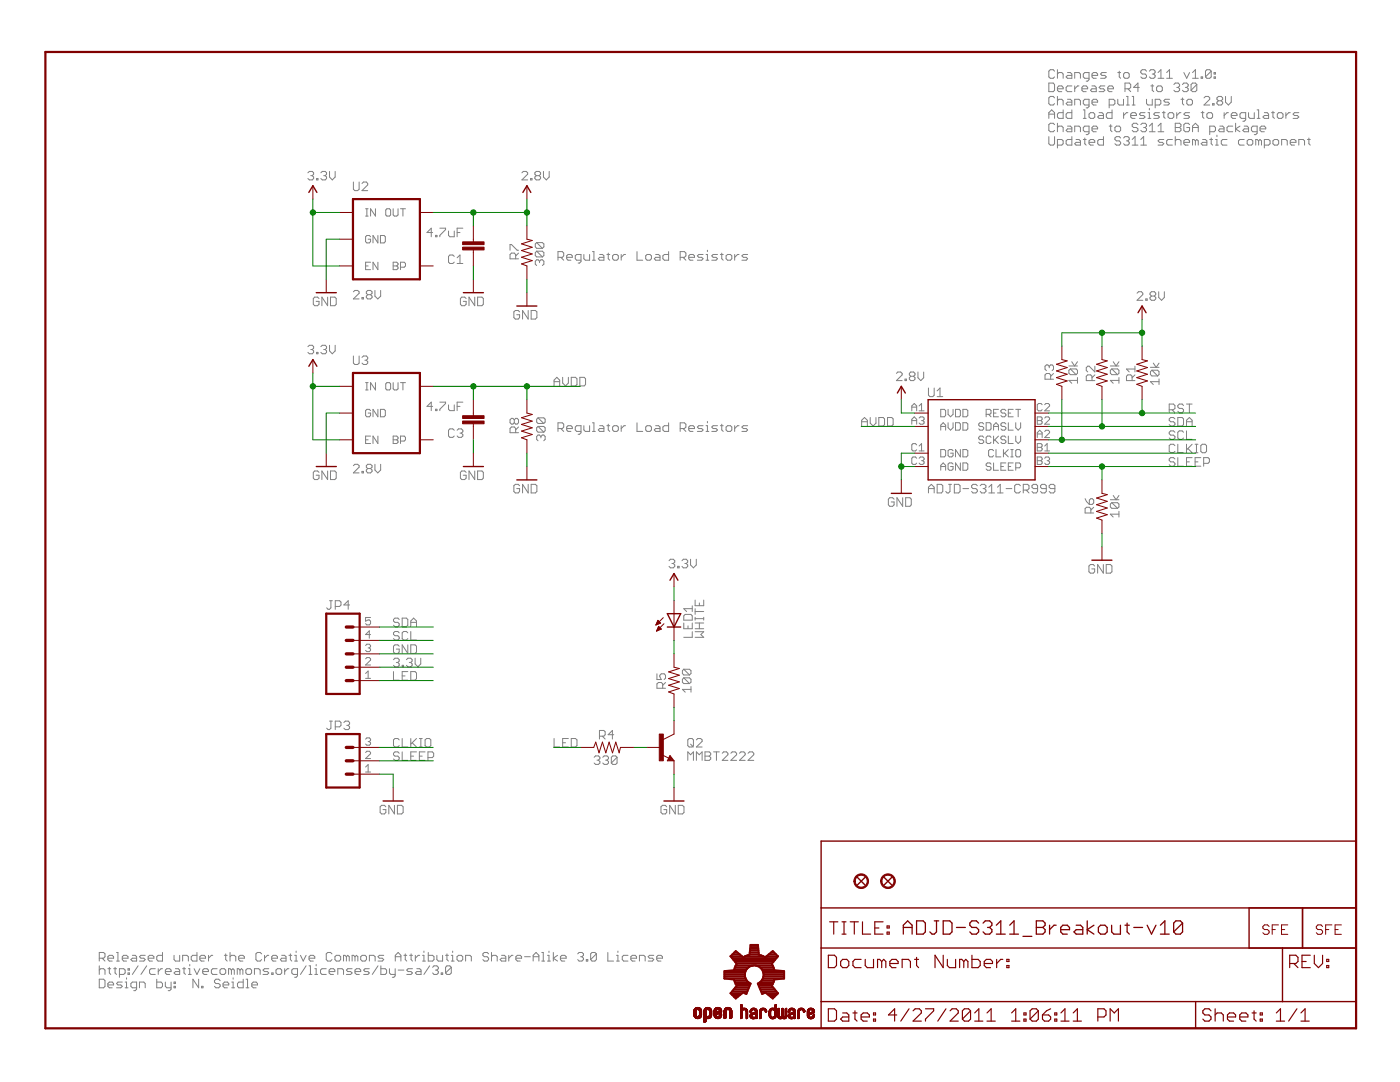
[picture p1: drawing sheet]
<svg xmlns="http://www.w3.org/2000/svg" width="279mm" height="216mm" viewBox="0 0 279 216" stroke-linecap="round" stroke-linejoin="round" font-family="sans-serif">
<g fill="#808080" stroke="#808080" stroke-width=".2">
<path d="M210.2 13.9l.3 .3z"/>
<path d="M209.6 13.9h.6z"/>
<path d="M209.3 14.2l.3-.3z"/>
<path d="M209.3 14.2v1.1z"/>
<path d="M209.3 15.3l.3 .3z"/>
<path d="M209.6 15.6h.6z"/>
<path d="M210.2 15.6l.3-.3z"/>
<path d="M211 13.9v1.7z"/>
<path d="M211 14.8l.3-.3z"/>
<path d="M211.3 14.5h.6z"/>
<path d="M211.9 14.5l.3 .3z"/>
<path d="M212.2 14.8v.8z"/>
<path d="M213 14.5h.6z"/>
<path d="M213.6 14.5l.3 .3z"/>
<path d="M213.9 14.8v.8z"/>
<path d="M213 15.6h.9z"/>
<path d="M212.8 15.3l.2 .3z"/>
<path d="M213 15l-.2 .3z"/>
<path d="M213 15h.9z"/>
<path d="M214.5 14.5v1.1z"/>
<path d="M214.5 14.5h.8z"/>
<path d="M215.3 14.5l.3 .3z"/>
<path d="M215.6 14.8v.8z"/>
<path d="M216.8 16.2h.3z"/>
<path d="M217.3 15.9l-.2 .3z"/>
<path d="M217.3 14.5v1.4z"/>
<path d="M216.5 14.5h.8z"/>
<path d="M216.5 14.5l-.3 .3z"/>
<path d="M216.2 14.8v.5z"/>
<path d="M216.2 15.3l.3 .3z"/>
<path d="M216.5 15.6h.8z"/>
<path d="M218.2 15.6h.6z"/>
<path d="M217.9 15.3l.3 .3z"/>
<path d="M217.9 14.8v.5z"/>
<path d="M218.2 14.5l-.3 .3z"/>
<path d="M218.2 14.5h.6z"/>
<path d="M218.8 14.5l.3 .3z"/>
<path d="M219.1 14.8v.2z"/>
<path d="M217.9 15h1.2z"/>
<path d="M219.6 15.6h.9z"/>
<path d="M220.5 15.6l.3-.3z"/>
<path d="M220.5 15l.3 .3z"/>
<path d="M219.9 15h.6z"/>
<path d="M219.6 14.8l.3 .2z"/>
<path d="M219.9 14.5l-.3 .3z"/>
<path d="M219.9 14.5h.9z"/>
<path d="M223.4 14.2v1.1z"/>
<path d="M223.4 15.3l.2 .3z"/>
<path d="M223.1 14.5h.5z"/>
<path d="M224.5 15.6h.6z"/>
<path d="M225.1 15.6l.3-.3z"/>
<path d="M225.4 14.8v.5z"/>
<path d="M225.1 14.5l.3 .3z"/>
<path d="M224.5 14.5h.6z"/>
<path d="M224.5 14.5l-.3 .3z"/>
<path d="M224.2 14.8v.5z"/>
<path d="M224.2 15.3l.3 .3z"/>
<path d="M228.5 13.9l.3 .3z"/>
<path d="M228 13.9h.5z"/>
<path d="M227.7 14.2l.3-.3z"/>
<path d="M227.7 14.2v.3z"/>
<path d="M227.7 14.5l.3 .3z"/>
<path d="M228 14.8h.5z"/>
<path d="M228.5 14.8l.3 .2z"/>
<path d="M228.8 15v.3z"/>
<path d="M228.5 15.6l.3-.3z"/>
<path d="M228 15.6h.5z"/>
<path d="M227.7 15.3l.3 .3z"/>
<path d="M229.4 14.2l.3-.3z"/>
<path d="M229.7 13.9h.6z"/>
<path d="M230.3 13.9l.2 .3z"/>
<path d="M230.5 14.2v.3z"/>
<path d="M230.5 14.5l-.2 .3z"/>
<path d="M230 14.8h.3z"/>
<path d="M230.3 14.8l.2 .2z"/>
<path d="M230.5 15v.3z"/>
<path d="M230.3 15.6l.2-.3z"/>
<path d="M229.7 15.6h.6z"/>
<path d="M229.4 15.3l.3 .3z"/>
<path d="M231.1 14.5l.6-.6z"/>
<path d="M231.7 13.9v1.7z"/>
<path d="M231.1 15.6h1.2z"/>
<path d="M232.8 14.5l.6-.6z"/>
<path d="M233.4 13.9v1.7z"/>
<path d="M232.8 15.6h1.2z"/>
<path d="M236.3 14.5l.5 1.1z"/>
<path d="M237.4 14.5l-.6 1.1z"/>
<path d="M238 14.5l.6-.6z"/>
<path d="M238.6 13.9v1.7z"/>
<path d="M238 15.6h1.1z"/>
<path d="M239.7 15.3v.3z"/>
<path d="M239.7 15.3h.3z"/>
<path d="M240 15.3v.3z"/>
<path d="M239.7 15.6h.3z"/>
<path d="M240.6 14.2v1.1z"/>
<path d="M240.9 13.9l-.3 .3z"/>
<path d="M240.9 13.9h.5z"/>
<path d="M241.4 13.9l.3 .3z"/>
<path d="M241.7 14.2v1.1z"/>
<path d="M241.4 15.6l.3-.3z"/>
<path d="M240.9 15.6h.5z"/>
<path d="M240.6 15.3l.3 .3z"/>
<path d="M241.7 14.2l-1.1 1.1z"/>
<path d="M242.3 14.5h.3z"/>
<path d="M242.6 14.5v.3z"/>
<path d="M242.3 14.8h.3z"/>
<path d="M242.3 14.5v.3z"/>
<path d="M242.3 15.3h.3z"/>
<path d="M242.6 15.3v.3z"/>
<path d="M242.3 15.6h.3z"/>
<path d="M242.3 15.3v.3z"/>
<path d="M209.3 16.6v1.7z"/>
<path d="M209.3 18.3h.9z"/>
<path d="M210.5 18l-.3 .3z"/>
<path d="M210.5 16.9v1.1z"/>
<path d="M210.2 16.6l.3 .3z"/>
<path d="M209.3 16.6h.9z"/>
<path d="M211.3 18.3h.6z"/>
<path d="M211 18l.3 .3z"/>
<path d="M211 17.4v.6z"/>
<path d="M211 17.4l.3-.3z"/>
<path d="M211.3 17.1h.6z"/>
<path d="M211.9 17.1l.3 .3z"/>
<path d="M212.2 17.4v.3z"/>
<path d="M211 17.7h1.2z"/>
<path d="M213 17.1h.9z"/>
<path d="M213 17.1l-.2 .3z"/>
<path d="M212.8 17.4v.6z"/>
<path d="M212.8 18l.2 .3z"/>
<path d="M213 18.3h.9z"/>
<path d="M214.5 17.1v1.2z"/>
<path d="M215.1 17.1l-.6 .6z"/>
<path d="M215.1 17.1h.2z"/>
<path d="M216.2 18.3h.6z"/>
<path d="M215.9 18l.3 .3z"/>
<path d="M215.9 17.4v.6z"/>
<path d="M216.2 17.1l-.3 .3z"/>
<path d="M216.2 17.1h.6z"/>
<path d="M216.8 17.1l.3 .3z"/>
<path d="M217.1 17.4v.3z"/>
<path d="M215.9 17.7h1.2z"/>
<path d="M217.9 17.1h.6z"/>
<path d="M218.5 17.1l.3 .3z"/>
<path d="M218.8 17.4v.9z"/>
<path d="M217.9 18.3h.9z"/>
<path d="M217.6 18l.3 .3z"/>
<path d="M217.9 17.7l-.3 .3z"/>
<path d="M217.9 17.7h.9z"/>
<path d="M219.4 18.3h.8z"/>
<path d="M220.2 18.3l.3-.3z"/>
<path d="M220.2 17.7l.3 .3z"/>
<path d="M219.6 17.7h.6z"/>
<path d="M219.4 17.4l.2 .3z"/>
<path d="M219.4 17.4l.2-.3z"/>
<path d="M219.6 17.1h.9z"/>
<path d="M221.4 18.3h.5z"/>
<path d="M221.1 18l.3 .3z"/>
<path d="M221.1 17.4v.6z"/>
<path d="M221.4 17.1l-.3 .3z"/>
<path d="M221.4 17.1h.5z"/>
<path d="M221.9 17.1l.3 .3z"/>
<path d="M222.2 17.4v.3z"/>
<path d="M221.1 17.7h1.1z"/>
<path d="M224.5 16.6v1.7z"/>
<path d="M224.5 16.6h.9z"/>
<path d="M225.4 16.6l.3 .3z"/>
<path d="M225.7 16.9v.5z"/>
<path d="M225.7 17.4l-.3 .3z"/>
<path d="M224.5 17.7h.9z"/>
<path d="M225.1 17.7l.6 .6z"/>
<path d="M227.1 16.6v1.7z"/>
<path d="M227.1 16.6l-.9 .8z"/>
<path d="M226.2 17.4h1.2z"/>
<path d="M230 16.9v1.1z"/>
<path d="M230 18l.3 .3z"/>
<path d="M229.7 17.1h.6z"/>
<path d="M231.1 18.3h.6z"/>
<path d="M231.7 18.3l.3-.3z"/>
<path d="M232 17.4v.6z"/>
<path d="M231.7 17.1l.3 .3z"/>
<path d="M231.1 17.1h.6z"/>
<path d="M231.1 17.1l-.3 .3z"/>
<path d="M230.8 17.4v.6z"/>
<path d="M230.8 18l.3 .3z"/>
<path d="M234.5 16.6l-.2 .3z"/>
<path d="M234.5 16.6h.6z"/>
<path d="M235.1 16.6l.3 .3z"/>
<path d="M235.4 16.9v.2z"/>
<path d="M235.4 17.1l-.3 .3z"/>
<path d="M234.8 17.4h.3z"/>
<path d="M235.1 17.4l.3 .3z"/>
<path d="M235.4 17.7v.3z"/>
<path d="M235.1 18.3l.3-.3z"/>
<path d="M234.5 18.3h.6z"/>
<path d="M234.3 18l.2 .3z"/>
<path d="M236.3 16.6l-.3 .3z"/>
<path d="M236.3 16.6h.5z"/>
<path d="M236.8 16.6l.3 .3z"/>
<path d="M237.1 16.9v.2z"/>
<path d="M237.1 17.1l-.3 .3z"/>
<path d="M236.6 17.4h.2z"/>
<path d="M236.8 17.4l.3 .3z"/>
<path d="M237.1 17.7v.3z"/>
<path d="M236.8 18.3l.3-.3z"/>
<path d="M236.3 18.3h.5z"/>
<path d="M236 18l.3 .3z"/>
<path d="M237.7 16.9v1.1z"/>
<path d="M237.7 16.9l.3-.3z"/>
<path d="M238 16.6h.6z"/>
<path d="M238.6 16.6l.2 .3z"/>
<path d="M238.8 16.9v1.1z"/>
<path d="M238.8 18l-.2 .3z"/>
<path d="M238 18.3h.6z"/>
<path d="M237.7 18l.3 .3z"/>
<path d="M237.7 18l1.1-1.1z"/>
<path d="M210.2 19.2l.3 .3z"/>
<path d="M209.6 19.2h.6z"/>
<path d="M209.6 19.2l-.3 .3z"/>
<path d="M209.3 19.5v1.2z"/>
<path d="M209.3 20.7l.3 .3z"/>
<path d="M209.6 21h.6z"/>
<path d="M210.5 20.7l-.3 .3z"/>
<path d="M211 19.2v1.8z"/>
<path d="M211 20.1l.3-.3z"/>
<path d="M211.3 19.8h.6z"/>
<path d="M211.9 19.8l.3 .3z"/>
<path d="M212.2 20.1v.9z"/>
<path d="M213 19.8h.6z"/>
<path d="M213.6 19.8l.3 .3z"/>
<path d="M213.9 20.1v.9z"/>
<path d="M213 21h.9z"/>
<path d="M212.8 20.7l.2 .3z"/>
<path d="M213 20.4l-.2 .3z"/>
<path d="M213 20.4h.9z"/>
<path d="M214.5 19.8v1.2z"/>
<path d="M214.5 19.8h.8z"/>
<path d="M215.3 19.8l.3 .3z"/>
<path d="M215.6 20.1v.9z"/>
<path d="M216.8 21.5h.3z"/>
<path d="M217.1 21.5l.2-.2z"/>
<path d="M217.3 19.8v1.5z"/>
<path d="M216.5 19.8h.8z"/>
<path d="M216.5 19.8l-.3 .3z"/>
<path d="M216.2 20.1v.6z"/>
<path d="M216.2 20.7l.3 .3z"/>
<path d="M216.5 21h.8z"/>
<path d="M218.2 21h.6z"/>
<path d="M217.9 20.7l.3 .3z"/>
<path d="M217.9 20.1v.6z"/>
<path d="M218.2 19.8l-.3 .3z"/>
<path d="M218.2 19.8h.6z"/>
<path d="M218.8 19.8l.3 .3z"/>
<path d="M219.1 20.1v.3z"/>
<path d="M217.9 20.4h1.2z"/>
<path d="M221.4 19.8v1.7z"/>
<path d="M221.4 19.8h.8z"/>
<path d="M222.2 19.8l.3 .3z"/>
<path d="M222.5 20.1v.6z"/>
<path d="M222.5 20.7l-.3 .3z"/>
<path d="M221.4 21h.8z"/>
<path d="M223.1 19.8v.9z"/>
<path d="M223.1 20.7l.3 .3z"/>
<path d="M223.4 21h.8z"/>
<path d="M224.2 19.8v1.2z"/>
<path d="M224.8 19.2h.3z"/>
<path d="M225.1 19.2v1.8z"/>
<path d="M224.8 21h.6z"/>
<path d="M226 19.2h.2z"/>
<path d="M226.2 19.2v1.8z"/>
<path d="M226 21h.5z"/>
<path d="M228.8 19.8v.9z"/>
<path d="M228.8 20.7l.3 .3z"/>
<path d="M229.1 21h.9z"/>
<path d="M230 19.8v1.2z"/>
<path d="M230.5 19.8v1.7z"/>
<path d="M230.5 19.8h.9z"/>
<path d="M231.4 19.8l.3 .3z"/>
<path d="M231.7 20.1v.6z"/>
<path d="M231.7 20.7l-.3 .3z"/>
<path d="M230.5 21h.9z"/>
<path d="M232.3 21h.8z"/>
<path d="M233.1 21l.3-.3z"/>
<path d="M233.1 20.4l.3 .3z"/>
<path d="M232.5 20.4h.6z"/>
<path d="M232.3 20.1l.2 .3z"/>
<path d="M232.5 19.8l-.2 .3z"/>
<path d="M232.5 19.8h.9z"/>
<path d="M236 19.5v1.2z"/>
<path d="M236 20.7l.3 .3z"/>
<path d="M235.7 19.8h.6z"/>
<path d="M237.1 21h.6z"/>
<path d="M237.7 21l.3-.3z"/>
<path d="M238 20.1v.6z"/>
<path d="M237.7 19.8l.3 .3z"/>
<path d="M237.1 19.8h.6z"/>
<path d="M237.1 19.8l-.2 .3z"/>
<path d="M236.9 20.1v.6z"/>
<path d="M236.9 20.7l.2 .3z"/>
<path d="M240.3 21h1.1z"/>
<path d="M240.3 21l1.1-1.2z"/>
<path d="M241.4 19.5v.3z"/>
<path d="M241.2 19.2l.2 .3z"/>
<path d="M240.6 19.2h.6z"/>
<path d="M240.6 19.2l-.3 .3z"/>
<path d="M242 20.7v.3z"/>
<path d="M242 20.7h.3z"/>
<path d="M242.3 20.7v.3z"/>
<path d="M242 21h.3z"/>
<path d="M242.9 19.5l.3-.3z"/>
<path d="M243.2 19.2h.5z"/>
<path d="M243.7 19.2l.3 .3z"/>
<path d="M244 19.5v.3z"/>
<path d="M244 19.8l-.3 .3z"/>
<path d="M243.7 20.1l.3 .3z"/>
<path d="M244 20.4v.3z"/>
<path d="M243.7 21l.3-.3z"/>
<path d="M243.2 21h.5z"/>
<path d="M242.9 20.7l.3 .3z"/>
<path d="M242.9 20.4v.3z"/>
<path d="M242.9 20.4l.3-.3z"/>
<path d="M242.9 19.8l.3 .3z"/>
<path d="M242.9 19.5v.3z"/>
<path d="M243.2 20.1h.5z"/>
<path d="M244.6 19.2v1.2z"/>
<path d="M244.6 20.4l.6 .6z"/>
<path d="M245.2 21l.5-.6z"/>
<path d="M245.7 19.2v1.2z"/>
<path d="M209.3 22.5v1.1z"/>
<path d="M209.3 22.5l.6-.6z"/>
<path d="M209.9 21.9l.6 .6z"/>
<path d="M210.5 22.5v1.1z"/>
<path d="M209.3 22.8h1.2z"/>
<path d="M212.2 21.9v1.7z"/>
<path d="M211.3 23.6h.9z"/>
<path d="M211 23.3l.3 .3z"/>
<path d="M211 22.8v.5z"/>
<path d="M211 22.8l.3-.3z"/>
<path d="M211.3 22.5h.9z"/>
<path d="M213.9 21.9v1.7z"/>
<path d="M213 23.6h.9z"/>
<path d="M212.8 23.3l.2 .3z"/>
<path d="M212.8 22.8v.5z"/>
<path d="M213 22.5l-.2 .3z"/>
<path d="M213 22.5h.9z"/>
<path d="M216.2 21.9h.3z"/>
<path d="M216.5 21.9v1.7z"/>
<path d="M216.2 23.6h.6z"/>
<path d="M217.6 23.6h.6z"/>
<path d="M218.2 23.6l.3-.3z"/>
<path d="M218.5 22.8v.5z"/>
<path d="M218.2 22.5l.3 .3z"/>
<path d="M217.6 22.5h.6z"/>
<path d="M217.3 22.8l.3-.3z"/>
<path d="M217.3 22.8v.5z"/>
<path d="M217.3 23.3l.3 .3z"/>
<path d="M219.4 22.5h.5z"/>
<path d="M219.9 22.5l.3 .3z"/>
<path d="M220.2 22.8v.8z"/>
<path d="M219.4 23.6h.8z"/>
<path d="M219.1 23.3l.3 .3z"/>
<path d="M219.4 23.1l-.3 .2z"/>
<path d="M219.4 23.1h.8z"/>
<path d="M221.9 21.9v1.7z"/>
<path d="M221.1 23.6h.8z"/>
<path d="M220.8 23.3l.3 .3z"/>
<path d="M220.8 22.8v.5z"/>
<path d="M221.1 22.5l-.3 .3z"/>
<path d="M221.1 22.5h.8z"/>
<path d="M224.2 22.5v1.1z"/>
<path d="M224.2 23.1l.6-.6z"/>
<path d="M224.8 22.5h.3z"/>
<path d="M226 23.6h.5z"/>
<path d="M225.7 23.3l.3 .3z"/>
<path d="M225.7 22.8v.5z"/>
<path d="M225.7 22.8l.3-.3z"/>
<path d="M226 22.5h.5z"/>
<path d="M226.5 22.5l.3 .3z"/>
<path d="M226.8 22.8v.3z"/>
<path d="M225.7 23.1h1.1z"/>
<path d="M227.4 23.6h.8z"/>
<path d="M228.2 23.6l.3-.3z"/>
<path d="M228.2 23.1l.3 .2z"/>
<path d="M227.7 23.1h.5z"/>
<path d="M227.4 22.8l.3 .3z"/>
<path d="M227.7 22.5l-.3 .3z"/>
<path d="M227.7 22.5h.8z"/>
<path d="M229.1 22.5h.3z"/>
<path d="M229.4 22.5v1.1z"/>
<path d="M229.1 23.6h.6z"/>
<path d="M229.4 21.6v.3z"/>
<path d="M230.3 23.6h.8z"/>
<path d="M231.1 23.6l.3-.3z"/>
<path d="M231.1 23.1l.3 .2z"/>
<path d="M230.5 23.1h.6z"/>
<path d="M230.3 22.8l.2 .3z"/>
<path d="M230.5 22.5l-.2 .3z"/>
<path d="M230.5 22.5h.9z"/>
<path d="M232.3 22.2v1.1z"/>
<path d="M232.3 23.3l.2 .3z"/>
<path d="M232 22.5h.5z"/>
<path d="M233.4 23.6h.6z"/>
<path d="M234 23.6l.3-.3z"/>
<path d="M234.3 22.8v.5z"/>
<path d="M234 22.5l.3 .3z"/>
<path d="M233.4 22.5h.6z"/>
<path d="M233.1 22.8l.3-.3z"/>
<path d="M233.1 22.8v.5z"/>
<path d="M233.1 23.3l.3 .3z"/>
<path d="M234.8 22.5v1.1z"/>
<path d="M234.8 23.1l.6-.6z"/>
<path d="M235.4 22.5h.3z"/>
<path d="M236.3 23.6h.8z"/>
<path d="M237.1 23.6l.3-.3z"/>
<path d="M237.1 23.1l.3 .2z"/>
<path d="M236.6 23.1h.5z"/>
<path d="M236.3 22.8l.3 .3z"/>
<path d="M236.3 22.8l.3-.3z"/>
<path d="M236.6 22.5h.8z"/>
<path d="M240 22.2v1.1z"/>
<path d="M240 23.3l.3 .3z"/>
<path d="M239.7 22.5h.6z"/>
<path d="M241.2 23.6h.5z"/>
<path d="M241.7 23.6l.3-.3z"/>
<path d="M242 22.8v.5z"/>
<path d="M241.7 22.5l.3 .3z"/>
<path d="M241.2 22.5h.5z"/>
<path d="M241.2 22.5l-.3 .3z"/>
<path d="M240.9 22.8v.5z"/>
<path d="M240.9 23.3l.3 .3z"/>
<path d="M244.3 22.5v1.1z"/>
<path d="M244.3 23.1l.6-.6z"/>
<path d="M244.9 22.5h.3z"/>
<path d="M246 23.6h.6z"/>
<path d="M245.7 23.3l.3 .3z"/>
<path d="M245.7 22.8v.5z"/>
<path d="M245.7 22.8l.3-.3z"/>
<path d="M246 22.5h.6z"/>
<path d="M246.6 22.5l.3 .3z"/>
<path d="M246.9 22.8v.3z"/>
<path d="M245.7 23.1h1.2z"/>
<path d="M248 24.2h.3z"/>
<path d="M248.3 24.2l.3-.3z"/>
<path d="M248.6 22.5v1.4z"/>
<path d="M247.7 22.5h.9z"/>
<path d="M247.7 22.5l-.2 .3z"/>
<path d="M247.5 22.8v.5z"/>
<path d="M247.5 23.3l.2 .3z"/>
<path d="M247.7 23.6h.9z"/>
<path d="M249.2 22.5v.8z"/>
<path d="M249.2 23.3l.3 .3z"/>
<path d="M249.5 23.6h.8z"/>
<path d="M250.3 22.5v1.1z"/>
<path d="M250.9 21.9h.3z"/>
<path d="M251.2 21.9v1.7z"/>
<path d="M250.9 23.6h.6z"/>
<path d="M252.3 22.5h.6z"/>
<path d="M252.9 22.5l.3 .3z"/>
<path d="M253.2 22.8v.8z"/>
<path d="M252.3 23.6h.9z"/>
<path d="M252.1 23.3l.2 .3z"/>
<path d="M252.3 23.1l-.2 .2z"/>
<path d="M252.3 23.1h.9z"/>
<path d="M254 22.2v1.1z"/>
<path d="M254 23.3l.3 .3z"/>
<path d="M253.8 22.5h.5z"/>
<path d="M255.2 23.6h.6z"/>
<path d="M255.8 23.6l.3-.3z"/>
<path d="M256.1 22.8v.5z"/>
<path d="M255.8 22.5l.3 .3z"/>
<path d="M255.2 22.5h.6z"/>
<path d="M255.2 22.5l-.3 .3z"/>
<path d="M254.9 22.8v.5z"/>
<path d="M254.9 23.3l.3 .3z"/>
<path d="M256.6 22.5v1.1z"/>
<path d="M256.6 23.1l.6-.6z"/>
<path d="M257.2 22.5h.3z"/>
<path d="M258.1 23.6h.8z"/>
<path d="M258.9 23.6l.3-.3z"/>
<path d="M258.9 23.1l.3 .2z"/>
<path d="M258.3 23.1h.6z"/>
<path d="M258.1 22.8l.2 .3z"/>
<path d="M258.3 22.5l-.2 .3z"/>
<path d="M258.3 22.5h.9z"/>
<path d="M210.2 24.6l.3 .3z"/>
<path d="M209.6 24.6h.6z"/>
<path d="M209.3 24.9l.3-.3z"/>
<path d="M209.3 24.9v1.1z"/>
<path d="M209.3 26l.3 .3z"/>
<path d="M209.6 26.3h.6z"/>
<path d="M210.5 26l-.3 .3z"/>
<path d="M211 24.6v1.7z"/>
<path d="M211 25.4l.3-.2z"/>
<path d="M211.3 25.2h.6z"/>
<path d="M211.9 25.2l.3 .2z"/>
<path d="M212.2 25.4v.9z"/>
<path d="M213 25.2h.6z"/>
<path d="M213.6 25.2l.3 .2z"/>
<path d="M213.9 25.4v.9z"/>
<path d="M213 26.3h.9z"/>
<path d="M212.8 26l.2 .3z"/>
<path d="M213 25.7l-.2 .3z"/>
<path d="M213 25.7h.9z"/>
<path d="M214.5 25.2v1.1z"/>
<path d="M214.5 25.2h.8z"/>
<path d="M215.3 25.2l.3 .2z"/>
<path d="M215.6 25.4v.9z"/>
<path d="M216.8 26.9h.3z"/>
<path d="M217.1 26.9l.2-.3z"/>
<path d="M217.3 25.2v1.4z"/>
<path d="M216.5 25.2h.8z"/>
<path d="M216.2 25.4l.3-.2z"/>
<path d="M216.2 25.4v.6z"/>
<path d="M216.2 26l.3 .3z"/>
<path d="M216.5 26.3h.8z"/>
<path d="M218.2 26.3h.6z"/>
<path d="M217.9 26l.3 .3z"/>
<path d="M217.9 25.4v.6z"/>
<path d="M217.9 25.4l.3-.2z"/>
<path d="M218.2 25.2h.6z"/>
<path d="M218.8 25.2l.3 .2z"/>
<path d="M219.1 25.4v.3z"/>
<path d="M217.9 25.7h1.2z"/>
<path d="M221.7 24.9v1.1z"/>
<path d="M221.7 26l.2 .3z"/>
<path d="M221.4 25.2h.5z"/>
<path d="M222.8 26.3h.6z"/>
<path d="M223.4 26.3l.2-.3z"/>
<path d="M223.6 25.4v.6z"/>
<path d="M223.4 25.2l.2 .2z"/>
<path d="M222.8 25.2h.6z"/>
<path d="M222.5 25.4l.3-.2z"/>
<path d="M222.5 25.4v.6z"/>
<path d="M222.5 26l.3 .3z"/>
<path d="M226.8 24.6l.3 .3z"/>
<path d="M226.2 24.6h.6z"/>
<path d="M226.2 24.6l-.2 .3z"/>
<path d="M226 24.9v.3z"/>
<path d="M226 25.2l.2 .2z"/>
<path d="M226.2 25.4h.6z"/>
<path d="M226.8 25.4l.3 .3z"/>
<path d="M227.1 25.7v.3z"/>
<path d="M226.8 26.3l.3-.3z"/>
<path d="M226.2 26.3h.6z"/>
<path d="M226 26l.2 .3z"/>
<path d="M227.7 24.9l.3-.3z"/>
<path d="M228 24.6h.5z"/>
<path d="M228.5 24.6l.3 .3z"/>
<path d="M228.8 24.9v.3z"/>
<path d="M228.5 25.4l.3-.2z"/>
<path d="M228.2 25.4h.3z"/>
<path d="M228.5 25.4l.3 .3z"/>
<path d="M228.8 25.7v.3z"/>
<path d="M228.5 26.3l.3-.3z"/>
<path d="M228 26.3h.5z"/>
<path d="M227.7 26l.3 .3z"/>
<path d="M230 24.6l-.6 .6z"/>
<path d="M230 24.6v1.7z"/>
<path d="M229.4 26.3h1.1z"/>
<path d="M231.1 25.2l.6-.6z"/>
<path d="M231.7 24.6v1.7z"/>
<path d="M231.1 26.3h1.2z"/>
<path d="M234.5 24.6v1.7z"/>
<path d="M234.5 24.6h.9z"/>
<path d="M235.4 24.6l.3 .3z"/>
<path d="M235.7 24.9v.3z"/>
<path d="M235.7 25.2l-.3 .2z"/>
<path d="M235.4 25.4l.3 .3z"/>
<path d="M235.7 25.7v.3z"/>
<path d="M235.7 26l-.3 .3z"/>
<path d="M234.5 26.3h.9z"/>
<path d="M234.5 25.4h.9z"/>
<path d="M237.1 24.6l.3 .3z"/>
<path d="M236.6 24.6h.5z"/>
<path d="M236.3 24.9l.3-.3z"/>
<path d="M236.3 24.9v1.1z"/>
<path d="M236.3 26l.3 .3z"/>
<path d="M236.6 26.3h.5z"/>
<path d="M237.1 26.3l.3-.3z"/>
<path d="M237.4 25.4v.6z"/>
<path d="M236.8 25.4h.6z"/>
<path d="M238 25.2v1.1z"/>
<path d="M238.6 24.6l-.6 .6z"/>
<path d="M238.6 24.6l.5 .6z"/>
<path d="M239.1 25.2v1.1z"/>
<path d="M238 25.4h1.1z"/>
<path d="M241.4 25.2v1.7z"/>
<path d="M241.4 25.2h.9z"/>
<path d="M242.3 25.2l.3 .2z"/>
<path d="M242.6 25.4v.6z"/>
<path d="M242.6 26l-.3 .3z"/>
<path d="M241.4 26.3h.9z"/>
<path d="M243.4 25.2h.6z"/>
<path d="M244 25.2l.3 .2z"/>
<path d="M244.3 25.4v.9z"/>
<path d="M243.4 26.3h.9z"/>
<path d="M243.2 26l.2 .3z"/>
<path d="M243.4 25.7l-.2 .3z"/>
<path d="M243.4 25.7h.9z"/>
<path d="M245.2 25.2h.8z"/>
<path d="M245.2 25.2l-.3 .2z"/>
<path d="M244.9 25.4v.6z"/>
<path d="M244.9 26l.3 .3z"/>
<path d="M245.2 26.3h.8z"/>
<path d="M246.6 24.6v1.7z"/>
<path d="M246.6 25.7l.9 .6z"/>
<path d="M246.6 25.7l.9-.5z"/>
<path d="M248.3 25.2h.6z"/>
<path d="M248.9 25.2l.3 .2z"/>
<path d="M249.2 25.4v.9z"/>
<path d="M248.3 26.3h.9z"/>
<path d="M248 26l.3 .3z"/>
<path d="M248.3 25.7l-.3 .3z"/>
<path d="M248.3 25.7h.9z"/>
<path d="M250.3 26.9h.3z"/>
<path d="M250.6 26.9l.3-.3z"/>
<path d="M250.9 25.2v1.4z"/>
<path d="M250 25.2h.9z"/>
<path d="M249.7 25.4l.3-.2z"/>
<path d="M249.7 25.4v.6z"/>
<path d="M249.7 26l.3 .3z"/>
<path d="M250 26.3h.9z"/>
<path d="M251.8 26.3h.5z"/>
<path d="M251.5 26l.3 .3z"/>
<path d="M251.5 25.4v.6z"/>
<path d="M251.5 25.4l.3-.2z"/>
<path d="M251.8 25.2h.5z"/>
<path d="M252.3 25.2l.3 .2z"/>
<path d="M252.6 25.4v.3z"/>
<path d="M251.5 25.7h1.1z"/>
<path d="M209.3 27.3v1.4z"/>
<path d="M209.3 28.7l.3 .3z"/>
<path d="M209.6 29h.6z"/>
<path d="M210.2 29l.3-.3z"/>
<path d="M210.5 27.3v1.4z"/>
<path d="M211 27.8v1.7z"/>
<path d="M211 27.8h.9z"/>
<path d="M211.9 27.8l.3 .3z"/>
<path d="M212.2 28.1v.6z"/>
<path d="M211.9 29l.3-.3z"/>
<path d="M211 29h.9z"/>
<path d="M213.9 27.3v1.7z"/>
<path d="M213 29h.9z"/>
<path d="M212.8 28.7l.2 .3z"/>
<path d="M212.8 28.1v.6z"/>
<path d="M212.8 28.1l.2-.3z"/>
<path d="M213 27.8h.9z"/>
<path d="M214.8 27.8h.5z"/>
<path d="M215.3 27.8l.3 .3z"/>
<path d="M215.6 28.1v.9z"/>
<path d="M214.8 29h.8z"/>
<path d="M214.5 28.7l.3 .3z"/>
<path d="M214.8 28.4l-.3 .3z"/>
<path d="M214.8 28.4h.8z"/>
<path d="M216.5 27.5v1.2z"/>
<path d="M216.5 28.7l.3 .3z"/>
<path d="M216.2 27.8h.6z"/>
<path d="M217.6 29h.6z"/>
<path d="M217.3 28.7l.3 .3z"/>
<path d="M217.3 28.1v.6z"/>
<path d="M217.3 28.1l.3-.3z"/>
<path d="M217.6 27.8h.6z"/>
<path d="M218.2 27.8l.3 .3z"/>
<path d="M218.5 28.1v.3z"/>
<path d="M217.3 28.4h1.2z"/>
<path d="M220.2 27.3v1.7z"/>
<path d="M219.4 29h.8z"/>
<path d="M219.1 28.7l.3 .3z"/>
<path d="M219.1 28.1v.6z"/>
<path d="M219.4 27.8l-.3 .3z"/>
<path d="M219.4 27.8h.8z"/>
<path d="M223.4 27.3l.2 .2z"/>
<path d="M222.8 27.3h.6z"/>
<path d="M222.5 27.5l.3-.2z"/>
<path d="M222.5 27.5v.3z"/>
<path d="M222.5 27.8l.3 .3z"/>
<path d="M222.8 28.1h.6z"/>
<path d="M223.4 28.1l.2 .3z"/>
<path d="M223.6 28.4v.3z"/>
<path d="M223.6 28.7l-.2 .3z"/>
<path d="M222.8 29h.6z"/>
<path d="M222.5 28.7l.3 .3z"/>
<path d="M224.2 27.5l.3-.2z"/>
<path d="M224.5 27.3h.6z"/>
<path d="M225.1 27.3l.3 .2z"/>
<path d="M225.4 27.5v.3z"/>
<path d="M225.4 27.8l-.3 .3z"/>
<path d="M224.8 28.1h.3z"/>
<path d="M225.1 28.1l.3 .3z"/>
<path d="M225.4 28.4v.3z"/>
<path d="M225.4 28.7l-.3 .3z"/>
<path d="M224.5 29h.6z"/>
<path d="M224.2 28.7l.3 .3z"/>
<path d="M226 27.8l.5-.5z"/>
<path d="M226.5 27.3v1.7z"/>
<path d="M226 29h1.1z"/>
<path d="M227.7 27.8l.5-.5z"/>
<path d="M228.2 27.3v1.7z"/>
<path d="M227.7 29h1.1z"/>
<path d="M231.1 29h.9z"/>
<path d="M232 29l.3-.3z"/>
<path d="M232 28.4l.3 .3z"/>
<path d="M231.4 28.4h.6z"/>
<path d="M231.1 28.1l.3 .3z"/>
<path d="M231.4 27.8l-.3 .3z"/>
<path d="M231.4 27.8h.9z"/>
<path d="M233.1 27.8h.9z"/>
<path d="M233.1 27.8l-.3 .3z"/>
<path d="M232.8 28.1v.6z"/>
<path d="M232.8 28.7l.3 .3z"/>
<path d="M233.1 29h.9z"/>
<path d="M234.5 27.3v1.7z"/>
<path d="M234.5 28.1l.3-.3z"/>
<path d="M234.8 27.8h.6z"/>
<path d="M235.4 27.8l.3 .3z"/>
<path d="M235.7 28.1v.9z"/>
<path d="M236.6 29h.5z"/>
<path d="M236.3 28.7l.3 .3z"/>
<path d="M236.3 28.1v.6z"/>
<path d="M236.3 28.1l.3-.3z"/>
<path d="M236.6 27.8h.5z"/>
<path d="M237.1 27.8l.3 .3z"/>
<path d="M237.4 28.1v.3z"/>
<path d="M236.3 28.4h1.1z"/>
<path d="M238 27.8v1.2z"/>
<path d="M238 27.8h.3z"/>
<path d="M238.3 27.8l.3 .3z"/>
<path d="M238.6 28.1v.9z"/>
<path d="M238.6 28.1l.2-.3z"/>
<path d="M238.8 27.8l.3 .3z"/>
<path d="M239.1 28.1v.9z"/>
<path d="M240 27.8h.6z"/>
<path d="M240.6 27.8l.3 .3z"/>
<path d="M240.9 28.1v.9z"/>
<path d="M240 29h.9z"/>
<path d="M239.7 28.7l.3 .3z"/>
<path d="M239.7 28.7l.3-.3z"/>
<path d="M240 28.4h.9z"/>
<path d="M241.7 27.5v1.2z"/>
<path d="M241.7 28.7l.3 .3z"/>
<path d="M241.4 27.8h.6z"/>
<path d="M242.6 27.8h.3z"/>
<path d="M242.9 27.8v1.2z"/>
<path d="M242.6 29h.5z"/>
<path d="M242.9 27v.3z"/>
<path d="M244 27.8h.9z"/>
<path d="M244 27.8l-.3 .3z"/>
<path d="M243.7 28.1v.6z"/>
<path d="M243.7 28.7l.3 .3z"/>
<path d="M244 29h.9z"/>
<path d="M247.5 27.8h.8z"/>
<path d="M247.2 28.1l.3-.3z"/>
<path d="M247.2 28.1v.6z"/>
<path d="M247.2 28.7l.3 .3z"/>
<path d="M247.5 29h.8z"/>
<path d="M249.2 29h.5z"/>
<path d="M249.7 29l.3-.3z"/>
<path d="M250 28.1v.6z"/>
<path d="M249.7 27.8l.3 .3z"/>
<path d="M249.2 27.8h.5z"/>
<path d="M249.2 27.8l-.3 .3z"/>
<path d="M248.9 28.1v.6z"/>
<path d="M248.9 28.7l.3 .3z"/>
<path d="M250.6 27.8v1.2z"/>
<path d="M250.6 27.8h.3z"/>
<path d="M250.9 27.8l.3 .3z"/>
<path d="M251.2 28.1v.9z"/>
<path d="M251.2 28.1l.3-.3z"/>
<path d="M251.5 27.8l.3 .3z"/>
<path d="M251.8 28.1v.9z"/>
<path d="M252.3 27.8v1.7z"/>
<path d="M252.3 27.8h.9z"/>
<path d="M253.2 27.8l.3 .3z"/>
<path d="M253.5 28.1v.6z"/>
<path d="M253.2 29l.3-.3z"/>
<path d="M252.3 29h.9z"/>
<path d="M254.3 29h.6z"/>
<path d="M254.9 29l.3-.3z"/>
<path d="M255.2 28.1v.6z"/>
<path d="M254.9 27.8l.3 .3z"/>
<path d="M254.3 27.8h.6z"/>
<path d="M254 28.1l.3-.3z"/>
<path d="M254 28.1v.6z"/>
<path d="M254 28.7l.3 .3z"/>
<path d="M255.8 27.8v1.2z"/>
<path d="M255.8 27.8h.8z"/>
<path d="M256.6 27.8l.3 .3z"/>
<path d="M256.9 28.1v.9z"/>
<path d="M257.8 29h.5z"/>
<path d="M257.5 28.7l.3 .3z"/>
<path d="M257.5 28.1v.6z"/>
<path d="M257.5 28.1l.3-.3z"/>
<path d="M257.8 27.8h.5z"/>
<path d="M258.3 27.8l.3 .3z"/>
<path d="M258.6 28.1v.3z"/>
<path d="M257.5 28.4h1.1z"/>
<path d="M259.2 27.8v1.2z"/>
<path d="M259.2 27.8h.9z"/>
<path d="M260.1 27.8l.2 .3z"/>
<path d="M260.3 28.1v.9z"/>
<path d="M261.2 27.5v1.2z"/>
<path d="M261.2 28.7l.3 .3z"/>
<path d="M260.9 27.8h.6z"/>
<path d="M111.4 50.2v1.7z"/>
<path d="M111.4 50.2h.8z"/>
<path d="M112.2 50.2l.3 .3z"/>
<path d="M112.5 50.5v.6z"/>
<path d="M112.5 51.1l-.3 .3z"/>
<path d="M111.4 51.4h.8z"/>
<path d="M111.9 51.4l.6 .5z"/>
<path d="M113.4 51.9h.5z"/>
<path d="M113.1 51.6l.3 .3z"/>
<path d="M113.1 51.1v.5z"/>
<path d="M113.1 51.1l.3-.3z"/>
<path d="M113.4 50.8h.5z"/>
<path d="M113.9 50.8l.3 .3z"/>
<path d="M114.2 51.1v.3z"/>
<path d="M113.1 51.4h1.1z"/>
<path d="M115.4 52.5h.3z"/>
<path d="M115.7 52.5l.3-.3z"/>
<path d="M116 50.8v1.4z"/>
<path d="M115.1 50.8h.9z"/>
<path d="M114.8 51.1l.3-.3z"/>
<path d="M114.8 51.1v.5z"/>
<path d="M114.8 51.6l.3 .3z"/>
<path d="M115.1 51.9h.9z"/>
<path d="M116.5 50.8v.8z"/>
<path d="M116.5 51.6l.3 .3z"/>
<path d="M116.8 51.9h.9z"/>
<path d="M117.7 50.8v1.1z"/>
<path d="M118.2 50.2h.3z"/>
<path d="M118.5 50.2v1.7z"/>
<path d="M118.2 51.9h.6z"/>
<path d="M119.7 50.8h.5z"/>
<path d="M120.2 50.8l.3 .3z"/>
<path d="M120.5 51.1v.8z"/>
<path d="M119.7 51.9h.8z"/>
<path d="M119.4 51.6l.3 .3z"/>
<path d="M119.4 51.6l.3-.2z"/>
<path d="M119.7 51.4h.8z"/>
<path d="M121.4 50.5v1.1z"/>
<path d="M121.4 51.6l.3 .3z"/>
<path d="M121.1 50.8h.6z"/>
<path d="M122.6 51.9h.5z"/>
<path d="M123.1 51.9l.3-.3z"/>
<path d="M123.4 51.1v.5z"/>
<path d="M123.1 50.8l.3 .3z"/>
<path d="M122.6 50.8h.5z"/>
<path d="M122.3 51.1l.3-.3z"/>
<path d="M122.3 51.1v.5z"/>
<path d="M122.3 51.6l.3 .3z"/>
<path d="M124 50.8v1.1z"/>
<path d="M124 51.4l.5-.6z"/>
<path d="M124.5 50.8h.3z"/>
<path d="M127.1 50.2v1.7z"/>
<path d="M127.1 51.9h1.2z"/>
<path d="M129.1 51.9h.6z"/>
<path d="M129.7 51.9l.3-.3z"/>
<path d="M130 51.1v.5z"/>
<path d="M129.7 50.8l.3 .3z"/>
<path d="M129.1 50.8h.6z"/>
<path d="M129.1 50.8l-.2 .3z"/>
<path d="M128.9 51.1v.5z"/>
<path d="M128.9 51.6l.2 .3z"/>
<path d="M130.9 50.8h.5z"/>
<path d="M131.4 50.8l.3 .3z"/>
<path d="M131.7 51.1v.8z"/>
<path d="M130.9 51.9h.8z"/>
<path d="M130.6 51.6l.3 .3z"/>
<path d="M130.6 51.6l.3-.2z"/>
<path d="M130.9 51.4h.8z"/>
<path d="M133.4 50.2v1.7z"/>
<path d="M132.6 51.9h.8z"/>
<path d="M132.3 51.6l.3 .3z"/>
<path d="M132.3 51.1v.5z"/>
<path d="M132.3 51.1l.3-.3z"/>
<path d="M132.6 50.8h.8z"/>
<path d="M135.7 50.2v1.7z"/>
<path d="M135.7 50.2h.9z"/>
<path d="M136.6 50.2l.3 .3z"/>
<path d="M136.9 50.5v.6z"/>
<path d="M136.9 51.1l-.3 .3z"/>
<path d="M135.7 51.4h.9z"/>
<path d="M136.3 51.4l.6 .5z"/>
<path d="M137.7 51.9h.6z"/>
<path d="M137.5 51.6l.2 .3z"/>
<path d="M137.5 51.1v.5z"/>
<path d="M137.7 50.8l-.2 .3z"/>
<path d="M137.7 50.8h.6z"/>
<path d="M138.3 50.8l.3 .3z"/>
<path d="M138.6 51.1v.3z"/>
<path d="M137.5 51.4h1.1z"/>
<path d="M139.2 51.9h.8z"/>
<path d="M140.3 51.6l-.3 .3z"/>
<path d="M140 51.4l.3 .2z"/>
<path d="M139.5 51.4h.5z"/>
<path d="M139.2 51.1l.3 .3z"/>
<path d="M139.2 51.1l.3-.3z"/>
<path d="M139.5 50.8h.8z"/>
<path d="M140.9 50.8h.3z"/>
<path d="M141.2 50.8v1.1z"/>
<path d="M140.9 51.9h.6z"/>
<path d="M141.2 49.9v.3z"/>
<path d="M142 51.9h.9z"/>
<path d="M142.9 51.9l.3-.3z"/>
<path d="M142.9 51.4l.3 .2z"/>
<path d="M142.3 51.4h.6z"/>
<path d="M142 51.1l.3 .3z"/>
<path d="M142 51.1l.3-.3z"/>
<path d="M142.3 50.8h.9z"/>
<path d="M144 50.5v1.1z"/>
<path d="M144 51.6l.3 .3z"/>
<path d="M143.8 50.8h.5z"/>
<path d="M145.2 51.9h.6z"/>
<path d="M146 51.6l-.2 .3z"/>
<path d="M146 51.1v.5z"/>
<path d="M145.8 50.8l.2 .3z"/>
<path d="M145.2 50.8h.6z"/>
<path d="M144.9 51.1l.3-.3z"/>
<path d="M144.9 51.1v.5z"/>
<path d="M144.9 51.6l.3 .3z"/>
<path d="M146.6 50.8v1.1z"/>
<path d="M146.6 51.4l.6-.6z"/>
<path d="M147.2 50.8h.3z"/>
<path d="M148.1 51.9h.8z"/>
<path d="M149.2 51.6l-.3 .3z"/>
<path d="M148.9 51.4l.3 .2z"/>
<path d="M148.4 51.4h.5z"/>
<path d="M148.1 51.1l.3 .3z"/>
<path d="M148.1 51.1l.3-.3z"/>
<path d="M148.4 50.8h.8z"/>
<path d="M111.4 84.4v1.7z"/>
<path d="M111.4 84.4h.8z"/>
<path d="M112.2 84.4l.3 .2z"/>
<path d="M112.5 84.6v.6z"/>
<path d="M112.5 85.2l-.3 .3z"/>
<path d="M111.4 85.5h.8z"/>
<path d="M111.9 85.5l.6 .6z"/>
<path d="M113.4 86.1h.5z"/>
<path d="M113.1 85.8l.3 .3z"/>
<path d="M113.1 85.2v.6z"/>
<path d="M113.1 85.2l.3-.3z"/>
<path d="M113.4 84.9h.5z"/>
<path d="M113.9 84.9l.3 .3z"/>
<path d="M114.2 85.2v.3z"/>
<path d="M113.1 85.5h1.1z"/>
<path d="M115.4 86.7h.3z"/>
<path d="M115.7 86.7l.3-.3z"/>
<path d="M116 84.9v1.5z"/>
<path d="M115.1 84.9h.9z"/>
<path d="M115.1 84.9l-.3 .3z"/>
<path d="M114.8 85.2v.6z"/>
<path d="M114.8 85.8l.3 .3z"/>
<path d="M115.1 86.1h.9z"/>
<path d="M116.5 84.9v.9z"/>
<path d="M116.5 85.8l.3 .3z"/>
<path d="M116.8 86.1h.9z"/>
<path d="M117.7 84.9v1.2z"/>
<path d="M118.2 84.4h.3z"/>
<path d="M118.5 84.4v1.7z"/>
<path d="M118.2 86.1h.6z"/>
<path d="M119.7 84.9h.5z"/>
<path d="M120.2 84.9l.3 .3z"/>
<path d="M120.5 85.2v.9z"/>
<path d="M119.7 86.1h.8z"/>
<path d="M119.4 85.8l.3 .3z"/>
<path d="M119.4 85.8l.3-.3z"/>
<path d="M119.7 85.5h.8z"/>
<path d="M121.4 84.6v1.2z"/>
<path d="M121.4 85.8l.3 .3z"/>
<path d="M121.1 84.9h.6z"/>
<path d="M122.6 86.1h.5z"/>
<path d="M123.1 86.1l.3-.3z"/>
<path d="M123.4 85.2v.6z"/>
<path d="M123.1 84.9l.3 .3z"/>
<path d="M122.6 84.9h.5z"/>
<path d="M122.3 85.2l.3-.3z"/>
<path d="M122.3 85.2v.6z"/>
<path d="M122.3 85.8l.3 .3z"/>
<path d="M124 84.9v1.2z"/>
<path d="M124 85.5l.5-.6z"/>
<path d="M124.5 84.9h.3z"/>
<path d="M127.1 84.4v1.7z"/>
<path d="M127.1 86.1h1.2z"/>
<path d="M129.1 86.1h.6z"/>
<path d="M129.7 86.1l.3-.3z"/>
<path d="M130 85.2v.6z"/>
<path d="M129.7 84.9l.3 .3z"/>
<path d="M129.1 84.9h.6z"/>
<path d="M129.1 84.9l-.2 .3z"/>
<path d="M128.9 85.2v.6z"/>
<path d="M128.9 85.8l.2 .3z"/>
<path d="M130.9 84.9h.5z"/>
<path d="M131.4 84.9l.3 .3z"/>
<path d="M131.7 85.2v.9z"/>
<path d="M130.9 86.1h.8z"/>
<path d="M130.6 85.8l.3 .3z"/>
<path d="M130.6 85.8l.3-.3z"/>
<path d="M130.9 85.5h.8z"/>
<path d="M133.4 84.4v1.7z"/>
<path d="M132.6 86.1h.8z"/>
<path d="M132.3 85.8l.3 .3z"/>
<path d="M132.3 85.2v.6z"/>
<path d="M132.3 85.2l.3-.3z"/>
<path d="M132.6 84.9h.8z"/>
<path d="M135.7 84.4v1.7z"/>
<path d="M135.7 84.4h.9z"/>
<path d="M136.6 84.4l.3 .2z"/>
<path d="M136.9 84.6v.6z"/>
<path d="M136.9 85.2l-.3 .3z"/>
<path d="M135.7 85.5h.9z"/>
<path d="M136.3 85.5l.6 .6z"/>
<path d="M137.7 86.1h.6z"/>
<path d="M137.5 85.8l.2 .3z"/>
<path d="M137.5 85.2v.6z"/>
<path d="M137.5 85.2l.2-.3z"/>
<path d="M137.7 84.9h.6z"/>
<path d="M138.3 84.9l.3 .3z"/>
<path d="M138.6 85.2v.3z"/>
<path d="M137.5 85.5h1.1z"/>
<path d="M139.2 86.1h.8z"/>
<path d="M140.3 85.8l-.3 .3z"/>
<path d="M140 85.5l.3 .3z"/>
<path d="M139.5 85.5h.5z"/>
<path d="M139.2 85.2l.3 .3z"/>
<path d="M139.2 85.2l.3-.3z"/>
<path d="M139.5 84.9h.8z"/>
<path d="M140.9 84.9h.3z"/>
<path d="M141.2 84.9v1.2z"/>
<path d="M140.9 86.1h.6z"/>
<path d="M141.2 84.1v.3z"/>
<path d="M142 86.1h.9z"/>
<path d="M142.9 86.1l.3-.3z"/>
<path d="M142.9 85.5l.3 .3z"/>
<path d="M142.3 85.5h.6z"/>
<path d="M142 85.2l.3 .3z"/>
<path d="M142.3 84.9l-.3 .3z"/>
<path d="M142.3 84.9h.9z"/>
<path d="M144 84.6v1.2z"/>
<path d="M144 85.8l.3 .3z"/>
<path d="M143.8 84.9h.5z"/>
<path d="M145.2 86.1h.6z"/>
<path d="M146 85.8l-.2 .3z"/>
<path d="M146 85.2v.6z"/>
<path d="M145.8 84.9l.2 .3z"/>
<path d="M145.2 84.9h.6z"/>
<path d="M144.9 85.2l.3-.3z"/>
<path d="M144.9 85.2v.6z"/>
<path d="M144.9 85.8l.3 .3z"/>
<path d="M146.6 84.9v1.2z"/>
<path d="M146.6 85.5l.6-.6z"/>
<path d="M147.2 84.9h.3z"/>
<path d="M148.1 86.1h.8z"/>
<path d="M149.2 85.8l-.3 .3z"/>
<path d="M148.9 85.5l.3 .3z"/>
<path d="M148.4 85.5h.5z"/>
<path d="M148.1 85.2l.3 .3z"/>
<path d="M148.1 85.2l.3-.3z"/>
<path d="M148.4 84.9h.8z"/>
<path d="M229.6 76.2l.6 .5z"/>
<path d="M229.6 76.2h1.7z"/>
<path d="M231.3 75.6v1.1z"/>
<path d="M229.9 75h1.1z"/>
<path d="M229.6 74.7l.3 .3z"/>
<path d="M229.6 74.2v.5z"/>
<path d="M229.6 74.2l.3-.3z"/>
<path d="M229.9 73.9h1.1z"/>
<path d="M231 73.9l.3 .3z"/>
<path d="M231.3 74.2v.5z"/>
<path d="M231.3 74.7l-.3 .3z"/>
<path d="M229.9 73.9l1.1 1.1z"/>
<path d="M229.6 73.3h1.7z"/>
<path d="M231.3 72.5l-.6 .8z"/>
<path d="M230.2 72.5l.5 .8z"/>
<path d="M221.6 75.9l.6 .6z"/>
<path d="M221.6 75.9h1.7z"/>
<path d="M223.3 75.3v1.2z"/>
<path d="M221.9 74.8h1.1z"/>
<path d="M221.6 74.5l.3 .3z"/>
<path d="M221.6 73.9v.6z"/>
<path d="M221.6 73.9l.3-.3z"/>
<path d="M221.9 73.6h1.1z"/>
<path d="M223 73.6l.3 .3z"/>
<path d="M223.3 73.9v.6z"/>
<path d="M223.3 74.5l-.3 .3z"/>
<path d="M221.9 73.6l1.1 1.2z"/>
<path d="M221.6 73h1.7z"/>
<path d="M223.3 72.2l-.6 .8z"/>
<path d="M222.2 72.2l.5 .8z"/>
<path d="M213.3 75.9l.6 .6z"/>
<path d="M213.3 75.9h1.7z"/>
<path d="M215 75.3v1.2z"/>
<path d="M213.6 74.8h1.2z"/>
<path d="M213.3 74.5l.3 .3z"/>
<path d="M213.3 73.9v.6z"/>
<path d="M213.3 73.9l.3-.3z"/>
<path d="M213.6 73.6h1.2z"/>
<path d="M214.8 73.6l.2 .3z"/>
<path d="M215 73.9v.6z"/>
<path d="M215 74.5l-.2 .3z"/>
<path d="M213.6 73.6l1.2 1.2z"/>
<path d="M213.3 73h1.7z"/>
<path d="M215 72.2l-.5 .8z"/>
<path d="M213.9 72.2l.6 .8z"/>
<path d="M70.5 59.6h1.2z"/>
<path d="M70.5 59.6l1.2-1.1z"/>
<path d="M71.7 58.2v.3z"/>
<path d="M71.4 58l.3 .2z"/>
<path d="M70.8 58h.6z"/>
<path d="M70.5 58.2l.3-.2z"/>
<path d="M72.2 59.4v.2z"/>
<path d="M72.2 59.4h.3z"/>
<path d="M72.5 59.4v.2z"/>
<path d="M72.2 59.6h.3z"/>
<path d="M73.1 58.2l.3-.2z"/>
<path d="M73.4 58h.6z"/>
<path d="M74 58l.3 .2z"/>
<path d="M74.3 58.2v.3z"/>
<path d="M74 58.8l.3-.3z"/>
<path d="M74 58.8l.3 .3z"/>
<path d="M74.3 59.1v.3z"/>
<path d="M74 59.6l.3-.2z"/>
<path d="M73.4 59.6h.6z"/>
<path d="M73.1 59.4l.3 .2z"/>
<path d="M73.1 59.1v.3z"/>
<path d="M73.4 58.8l-.3 .3z"/>
<path d="M73.1 58.5l.3 .3z"/>
<path d="M73.1 58.2v.3z"/>
<path d="M73.4 58.8h.6z"/>
<path d="M74.8 58v1.1z"/>
<path d="M74.8 59.1l.6 .5z"/>
<path d="M75.4 59.6l.6-.5z"/>
<path d="M76 58v1.1z"/>
<path d="M70.5 94.4h1.2z"/>
<path d="M70.5 94.4l1.2-1.2z"/>
<path d="M71.7 92.9v.3z"/>
<path d="M71.4 92.6l.3 .3z"/>
<path d="M70.8 92.6h.6z"/>
<path d="M70.5 92.9l.3-.3z"/>
<path d="M72.2 94.1v.3z"/>
<path d="M72.2 94.1h.3z"/>
<path d="M72.5 94.1v.3z"/>
<path d="M72.2 94.4h.3z"/>
<path d="M73.1 92.9l.3-.3z"/>
<path d="M73.4 92.6h.6z"/>
<path d="M74 92.6l.3 .3z"/>
<path d="M74.3 92.9v.3z"/>
<path d="M74 93.5l.3-.3z"/>
<path d="M74 93.5l.3 .3z"/>
<path d="M74.3 93.8v.3z"/>
<path d="M74.3 94.1l-.3 .3z"/>
<path d="M73.4 94.4h.6z"/>
<path d="M73.1 94.1l.3 .3z"/>
<path d="M73.1 93.8v.3z"/>
<path d="M73.4 93.5l-.3 .3z"/>
<path d="M73.1 93.2l.3 .3z"/>
<path d="M73.1 92.9v.3z"/>
<path d="M73.4 93.5h.6z"/>
<path d="M74.8 92.6v1.2z"/>
<path d="M74.8 93.8l.6 .6z"/>
<path d="M76 93.8l-.6 .6z"/>
<path d="M76 92.6v1.2z"/>
<path d="M61.4 34.5l.3-.3z"/>
<path d="M61.7 34.2h.6z"/>
<path d="M62.3 34.2l.3 .3z"/>
<path d="M62.6 34.5v.3z"/>
<path d="M62.6 34.8l-.3 .3z"/>
<path d="M62 35.1h.3z"/>
<path d="M62.3 35.1l.3 .2z"/>
<path d="M62.6 35.3v.3z"/>
<path d="M62.6 35.6l-.3 .3z"/>
<path d="M61.7 35.9h.6z"/>
<path d="M61.4 35.6l.3 .3z"/>
<path d="M63.2 35.6v.3z"/>
<path d="M63.2 35.6h.3z"/>
<path d="M63.5 35.6v.3z"/>
<path d="M63.2 35.9h.3z"/>
<path d="M64 34.5l.3-.3z"/>
<path d="M64.3 34.2h.6z"/>
<path d="M64.9 34.2l.3 .3z"/>
<path d="M65.2 34.5v.3z"/>
<path d="M65.2 34.8l-.3 .3z"/>
<path d="M64.6 35.1h.3z"/>
<path d="M64.9 35.1l.3 .2z"/>
<path d="M65.2 35.3v.3z"/>
<path d="M64.9 35.9l.3-.3z"/>
<path d="M64.3 35.9h.6z"/>
<path d="M64 35.6l.3 .3z"/>
<path d="M65.8 34.2v1.1z"/>
<path d="M65.8 35.3l.5 .6z"/>
<path d="M66.3 35.9l.6-.6z"/>
<path d="M66.9 34.2v1.1z"/>
<path d="M86.1 45.5v1.7z"/>
<path d="M86.1 45.5l-.9 .9z"/>
<path d="M85.2 46.4h1.1z"/>
<path d="M86.9 47v.2z"/>
<path d="M86.9 47h.3z"/>
<path d="M87.2 47v.2z"/>
<path d="M86.9 47.2h.3z"/>
<path d="M87.8 45.5h1.1z"/>
<path d="M88.9 45.5v.3z"/>
<path d="M88.9 45.8l-1.1 1.2z"/>
<path d="M87.8 47v.2z"/>
<path d="M89.5 46.1v.9z"/>
<path d="M89.5 47l.3 .2z"/>
<path d="M89.8 47.2h.9z"/>
<path d="M90.7 46.1v1.1z"/>
<path d="M91.2 45.5v1.7z"/>
<path d="M91.2 45.5h1.2z"/>
<path d="M91.2 46.4h.6z"/>
<path d="M86.1 80.2v1.7z"/>
<path d="M85.2 81.1l.9-.9z"/>
<path d="M85.2 81.1h1.1z"/>
<path d="M86.9 81.7v.2z"/>
<path d="M86.9 81.7h.3z"/>
<path d="M87.2 81.7v.2z"/>
<path d="M86.9 81.9h.3z"/>
<path d="M87.8 80.2h1.1z"/>
<path d="M88.9 80.2v.3z"/>
<path d="M88.9 80.5l-1.1 1.2z"/>
<path d="M87.8 81.7v.2z"/>
<path d="M89.5 80.8v.9z"/>
<path d="M89.5 81.7l.3 .2z"/>
<path d="M89.8 81.9h.9z"/>
<path d="M90.7 80.8v1.1z"/>
<path d="M91.2 80.2v1.7z"/>
<path d="M91.2 80.2h1.2z"/>
<path d="M91.2 81.1h.6z"/>
<path d="M138.7 127.2h1.7z"/>
<path d="M139.9 126.6l.5 .6z"/>
<path d="M139.9 126.6l.5-.6z"/>
<path d="M138.7 126h1.7z"/>
<path d="M138.7 125.5h1.7z"/>
<path d="M139.6 124.3v1.2z"/>
<path d="M138.7 124.3h1.7z"/>
<path d="M140.4 123.2v.5z"/>
<path d="M138.7 123.4h1.7z"/>
<path d="M138.7 123.2v.5z"/>
<path d="M138.7 122h1.7z"/>
<path d="M138.7 121.5v1.1z"/>
<path d="M138.7 119.7v1.2z"/>
<path d="M138.7 120.9h1.7z"/>
<path d="M140.4 119.7v1.2z"/>
<path d="M139.6 120.3v.6z"/>
<path d="M118.6 151.1l.3-.3z"/>
<path d="M118.9 150.8h.5z"/>
<path d="M119.4 150.8l.3 .3z"/>
<path d="M119.7 151.1v.3z"/>
<path d="M119.7 151.4l-.3 .3z"/>
<path d="M119.1 151.7h.3z"/>
<path d="M119.4 151.7l.3 .3z"/>
<path d="M119.7 152v.3z"/>
<path d="M119.4 152.5l.3-.2z"/>
<path d="M118.9 152.5h.5z"/>
<path d="M118.6 152.3l.3 .2z"/>
<path d="M120.3 151.1l.3-.3z"/>
<path d="M120.6 150.8h.5z"/>
<path d="M121.1 150.8l.3 .3z"/>
<path d="M121.4 151.1v.3z"/>
<path d="M121.4 151.4l-.3 .3z"/>
<path d="M120.9 151.7h.2z"/>
<path d="M121.1 151.7l.3 .3z"/>
<path d="M121.4 152v.3z"/>
<path d="M121.1 152.5l.3-.2z"/>
<path d="M120.6 152.5h.5z"/>
<path d="M120.3 152.3l.3 .2z"/>
<path d="M122 151.1v1.2z"/>
<path d="M122 151.1l.3-.3z"/>
<path d="M122.3 150.8h.6z"/>
<path d="M122.9 150.8l.2 .3z"/>
<path d="M123.1 151.1v1.2z"/>
<path d="M123.1 152.3l-.2 .2z"/>
<path d="M122.3 152.5h.6z"/>
<path d="M122 152.3l.3 .2z"/>
<path d="M122 152.3l1.1-1.2z"/>
<path d="M136.2 137.6l.6 .5z"/>
<path d="M136.2 137.6h1.7z"/>
<path d="M137.9 137v1.1z"/>
<path d="M136.5 136.4h1.1z"/>
<path d="M136.2 136.1l.3 .3z"/>
<path d="M136.2 135.6v.5z"/>
<path d="M136.5 135.3l-.3 .3z"/>
<path d="M136.5 135.3h1.1z"/>
<path d="M137.6 135.3l.3 .3z"/>
<path d="M137.9 135.6v.5z"/>
<path d="M137.6 136.4l.3-.3z"/>
<path d="M136.5 135.3l1.1 1.1z"/>
<path d="M136.5 134.7h1.1z"/>
<path d="M136.2 134.4l.3 .3z"/>
<path d="M136.2 133.8v.6z"/>
<path d="M136.5 133.5l-.3 .3z"/>
<path d="M136.5 133.5h1.1z"/>
<path d="M137.6 133.5l.3 .3z"/>
<path d="M137.9 133.8v.6z"/>
<path d="M137.9 134.4l-.3 .3z"/>
<path d="M136.5 133.5l1.1 1.2z"/>
<path d="M221.6 102.6l.6 .6z"/>
<path d="M221.6 102.6h1.7z"/>
<path d="M223.3 102v1.2z"/>
<path d="M221.9 101.4h1.1z"/>
<path d="M221.6 101.2l.3 .2z"/>
<path d="M221.6 100.6v.6z"/>
<path d="M221.6 100.6l.3-.3z"/>
<path d="M221.9 100.3h1.1z"/>
<path d="M223 100.3l.3 .3z"/>
<path d="M223.3 100.6v.6z"/>
<path d="M223.3 101.2l-.3 .2z"/>
<path d="M221.9 100.3l1.1 1.1z"/>
<path d="M221.6 99.7h1.7z"/>
<path d="M223.3 98.9l-.6 .8z"/>
<path d="M222.2 98.9l.5 .8z"/>
<path d="M63.4 94l.3 .3z"/>
<path d="M62.8 94h.6z"/>
<path d="M62.5 94.3l.3-.3z"/>
<path d="M62.5 94.3v1.1z"/>
<path d="M62.5 95.4l.3 .3z"/>
<path d="M62.8 95.7h.6z"/>
<path d="M63.4 95.7l.3-.3z"/>
<path d="M63.7 94.8v.6z"/>
<path d="M63.1 94.8h.6z"/>
<path d="M64.2 94v1.7z"/>
<path d="M64.2 94l1.2 1.7z"/>
<path d="M65.4 94v1.7z"/>
<path d="M66 94v1.7z"/>
<path d="M66 95.7h.8z"/>
<path d="M67.1 95.4l-.3 .3z"/>
<path d="M67.1 94.3v1.1z"/>
<path d="M66.8 94l.3 .3z"/>
<path d="M66 94h.8z"/>
<path d="M133.8 111.6l-.3 .3z"/>
<path d="M133.8 111.6h.6z"/>
<path d="M134.4 111.6l.3 .3z"/>
<path d="M134.7 111.9v.3z"/>
<path d="M134.4 112.4l.3-.2z"/>
<path d="M134.1 112.4h.3z"/>
<path d="M134.4 112.4l.3 .3z"/>
<path d="M134.7 112.7v.3z"/>
<path d="M134.7 113l-.3 .3z"/>
<path d="M133.8 113.3h.6z"/>
<path d="M133.5 113l.3 .3z"/>
<path d="M135.2 113v.3z"/>
<path d="M135.2 113h.3z"/>
<path d="M135.5 113v.3z"/>
<path d="M135.2 113.3h.3z"/>
<path d="M136.4 111.6l-.3 .3z"/>
<path d="M136.4 111.6h.5z"/>
<path d="M136.9 111.6l.3 .3z"/>
<path d="M137.2 111.9v.3z"/>
<path d="M136.9 112.4l.3-.2z"/>
<path d="M136.7 112.4h.2z"/>
<path d="M136.9 112.4l.3 .3z"/>
<path d="M137.2 112.7v.3z"/>
<path d="M137.2 113l-.3 .3z"/>
<path d="M136.4 113.3h.5z"/>
<path d="M136.1 113l.3 .3z"/>
<path d="M137.8 111.6v1.1z"/>
<path d="M137.8 112.7l.6 .6z"/>
<path d="M139 112.7l-.6 .6z"/>
<path d="M139 111.6v1.1z"/>
<path d="M132.8 160.7l.3 .3z"/>
<path d="M132.2 160.7h.6z"/>
<path d="M132.2 160.7l-.3 .3z"/>
<path d="M131.9 161v1.1z"/>
<path d="M131.9 162.1l.3 .3z"/>
<path d="M132.2 162.4h.6z"/>
<path d="M133.1 162.1l-.3 .3z"/>
<path d="M133.1 161.5v.6z"/>
<path d="M132.5 161.5h.6z"/>
<path d="M133.6 160.7v1.7z"/>
<path d="M133.6 160.7l1.2 1.7z"/>
<path d="M134.8 160.7v1.7z"/>
<path d="M135.4 160.7v1.7z"/>
<path d="M135.4 162.4h.8z"/>
<path d="M136.2 162.4l.3-.3z"/>
<path d="M136.5 161v1.1z"/>
<path d="M136.2 160.7l.3 .3z"/>
<path d="M135.4 160.7h.8z"/>
<path d="M178.1 99.3l.3 .3z"/>
<path d="M177.6 99.3h.5z"/>
<path d="M177.6 99.3l-.3 .3z"/>
<path d="M177.3 99.6v1.1z"/>
<path d="M177.3 100.7l.3 .3z"/>
<path d="M177.6 101h.5z"/>
<path d="M178.1 101l.3-.3z"/>
<path d="M178.4 100.2v.5z"/>
<path d="M177.9 100.2h.5z"/>
<path d="M179 99.3v1.7z"/>
<path d="M179 99.3l1.1 1.7z"/>
<path d="M180.1 99.3v1.7z"/>
<path d="M180.7 99.3v1.7z"/>
<path d="M180.7 101h.9z"/>
<path d="M181.9 100.7l-.3 .3z"/>
<path d="M181.9 99.6v1.1z"/>
<path d="M181.6 99.3l.3 .3z"/>
<path d="M180.7 99.3h.9z"/>
<path d="M218.2 112.6l.3 .3z"/>
<path d="M217.6 112.6h.6z"/>
<path d="M217.6 112.6l-.3 .3z"/>
<path d="M217.3 112.9v1.2z"/>
<path d="M217.3 114.1l.3 .3z"/>
<path d="M217.6 114.4h.6z"/>
<path d="M218.2 114.4l.3-.3z"/>
<path d="M218.5 113.5v.6z"/>
<path d="M217.9 113.5h.6z"/>
<path d="M219.1 112.6v1.8z"/>
<path d="M219.1 112.6l1.1 1.8z"/>
<path d="M220.2 112.6v1.8z"/>
<path d="M220.8 112.6v1.8z"/>
<path d="M220.8 114.4h.8z"/>
<path d="M221.6 114.4l.3-.3z"/>
<path d="M221.9 112.9v1.2z"/>
<path d="M221.6 112.6l.3 .3z"/>
<path d="M220.8 112.6h.8z"/>
<path d="M76.7 160.7l.3 .3z"/>
<path d="M76.2 160.7h.5z"/>
<path d="M76.2 160.7l-.3 .3z"/>
<path d="M75.9 161v1.1z"/>
<path d="M75.9 162.1l.3 .3z"/>
<path d="M76.2 162.4h.5z"/>
<path d="M77 162.1l-.3 .3z"/>
<path d="M77 161.5v.6z"/>
<path d="M76.4 161.5h.6z"/>
<path d="M77.6 160.7v1.7z"/>
<path d="M77.6 160.7l1.1 1.7z"/>
<path d="M78.7 160.7v1.7z"/>
<path d="M79.3 160.7v1.7z"/>
<path d="M79.3 162.4h.9z"/>
<path d="M80.2 162.4l.3-.3z"/>
<path d="M80.5 161v1.1z"/>
<path d="M80.2 160.7l.3 .3z"/>
<path d="M79.3 160.7h.9z"/>
<path d="M92.7 59.3l.3 .3z"/>
<path d="M92.2 59.3h.5z"/>
<path d="M92.2 59.3l-.3 .3z"/>
<path d="M91.9 59.6v1.1z"/>
<path d="M91.9 60.7l.3 .3z"/>
<path d="M92.2 61h.5z"/>
<path d="M92.7 61l.3-.3z"/>
<path d="M93 60.1v.6z"/>
<path d="M92.5 60.1h.5z"/>
<path d="M93.6 59.3v1.7z"/>
<path d="M93.6 59.3l1.1 1.7z"/>
<path d="M94.7 59.3v1.7z"/>
<path d="M95.3 59.3v1.7z"/>
<path d="M95.3 61h.9z"/>
<path d="M96.5 60.7l-.3 .3z"/>
<path d="M96.5 59.6v1.1z"/>
<path d="M96.2 59.3l.3 .3z"/>
<path d="M95.3 59.3h.9z"/>
<path d="M92.7 94l.3 .3z"/>
<path d="M92.2 94h.5z"/>
<path d="M92.2 94l-.3 .3z"/>
<path d="M91.9 94.3v1.1z"/>
<path d="M91.9 95.4l.3 .3z"/>
<path d="M92.2 95.7h.5z"/>
<path d="M92.7 95.7l.3-.3z"/>
<path d="M93 94.8v.6z"/>
<path d="M92.5 94.8h.5z"/>
<path d="M93.6 94v1.7z"/>
<path d="M93.6 94l1.1 1.7z"/>
<path d="M94.7 94v1.7z"/>
<path d="M95.3 94v1.7z"/>
<path d="M95.3 95.7h.9z"/>
<path d="M96.5 95.4l-.3 .3z"/>
<path d="M96.5 94.3v1.1z"/>
<path d="M96.2 94l.3 .3z"/>
<path d="M95.3 94h.9z"/>
<path d="M63.4 59.3l.3 .3z"/>
<path d="M62.8 59.3h.6z"/>
<path d="M62.8 59.3l-.3 .3z"/>
<path d="M62.5 59.6v1.1z"/>
<path d="M62.5 60.7l.3 .3z"/>
<path d="M62.8 61h.6z"/>
<path d="M63.4 61l.3-.3z"/>
<path d="M63.7 60.1v.6z"/>
<path d="M63.1 60.1h.6z"/>
<path d="M64.2 59.3v1.7z"/>
<path d="M64.2 59.3l1.2 1.7z"/>
<path d="M65.4 59.3v1.7z"/>
<path d="M66 59.3v1.7z"/>
<path d="M66 61h.8z"/>
<path d="M67.1 60.7l-.3 .3z"/>
<path d="M67.1 59.6v1.1z"/>
<path d="M66.8 59.3l.3 .3z"/>
<path d="M66 59.3h.8z"/>
<path d="M61.4 69.2l.3-.3z"/>
<path d="M61.7 68.9h.6z"/>
<path d="M62.3 68.9l.3 .3z"/>
<path d="M62.6 69.2v.3z"/>
<path d="M62.6 69.5l-.3 .2z"/>
<path d="M62 69.7h.3z"/>
<path d="M62.3 69.7l.3 .3z"/>
<path d="M62.6 70v.3z"/>
<path d="M62.6 70.3l-.3 .3z"/>
<path d="M61.7 70.6h.6z"/>
<path d="M61.4 70.3l.3 .3z"/>
<path d="M63.2 70.3v.3z"/>
<path d="M63.2 70.3h.3z"/>
<path d="M63.5 70.3v.3z"/>
<path d="M63.2 70.6h.3z"/>
<path d="M64 69.2l.3-.3z"/>
<path d="M64.3 68.9h.6z"/>
<path d="M64.9 68.9l.3 .3z"/>
<path d="M65.2 69.2v.3z"/>
<path d="M65.2 69.5l-.3 .2z"/>
<path d="M64.6 69.7h.3z"/>
<path d="M64.9 69.7l.3 .3z"/>
<path d="M65.2 70v.3z"/>
<path d="M64.9 70.6l.3-.3z"/>
<path d="M64.3 70.6h.6z"/>
<path d="M64 70.3l.3 .3z"/>
<path d="M65.8 68.9v1.1z"/>
<path d="M65.8 70l.5 .6z"/>
<path d="M66.3 70.6l.6-.6z"/>
<path d="M66.9 68.9v1.1z"/>
<path d="M226.9 59.9h1.2z"/>
<path d="M226.9 59.9l1.2-1.1z"/>
<path d="M228.1 58.5v.3z"/>
<path d="M227.8 58.2l.3 .3z"/>
<path d="M227.2 58.2h.6z"/>
<path d="M227.2 58.2l-.3 .3z"/>
<path d="M228.7 59.6v.3z"/>
<path d="M228.7 59.6h.2z"/>
<path d="M228.9 59.6v.3z"/>
<path d="M228.7 59.9h.2z"/>
<path d="M229.5 58.5l.3-.3z"/>
<path d="M229.8 58.2h.6z"/>
<path d="M230.4 58.2l.3 .3z"/>
<path d="M230.7 58.5v.3z"/>
<path d="M230.7 58.8l-.3 .3z"/>
<path d="M230.4 59.1l.3 .3z"/>
<path d="M230.7 59.4v.2z"/>
<path d="M230.7 59.6l-.3 .3z"/>
<path d="M229.8 59.9h.6z"/>
<path d="M229.5 59.6l.3 .3z"/>
<path d="M229.5 59.4v.2z"/>
<path d="M229.5 59.4l.3-.3z"/>
<path d="M229.5 58.8l.3 .3z"/>
<path d="M229.5 58.5v.3z"/>
<path d="M229.8 59.1h.6z"/>
<path d="M231.2 58.2v1.2z"/>
<path d="M231.2 59.4l.6 .5z"/>
<path d="M232.4 59.4l-.6 .5z"/>
<path d="M232.4 58.2v1.2z"/>
<path d="M178.9 75.9h1.1z"/>
<path d="M180 74.8l-1.1 1.1z"/>
<path d="M180 74.5v.3z"/>
<path d="M179.7 74.2l.3 .3z"/>
<path d="M179.2 74.2h.5z"/>
<path d="M179.2 74.2l-.3 .3z"/>
<path d="M180.6 75.6v.3z"/>
<path d="M180.6 75.6h.3z"/>
<path d="M180.9 75.6v.3z"/>
<path d="M180.6 75.9h.3z"/>
<path d="M181.5 74.5l.3-.3z"/>
<path d="M181.8 74.2h.5z"/>
<path d="M182.3 74.2l.3 .3z"/>
<path d="M182.6 74.5v.3z"/>
<path d="M182.6 74.8l-.3 .3z"/>
<path d="M182.3 75.1l.3 .3z"/>
<path d="M182.6 75.4v.2z"/>
<path d="M182.6 75.6l-.3 .3z"/>
<path d="M181.8 75.9h.5z"/>
<path d="M181.5 75.6l.3 .3z"/>
<path d="M181.5 75.4v.2z"/>
<path d="M181.8 75.1l-.3 .3z"/>
<path d="M181.5 74.8l.3 .3z"/>
<path d="M181.5 74.5v.3z"/>
<path d="M181.8 75.1h.5z"/>
<path d="M183.2 74.2v1.2z"/>
<path d="M183.2 75.4l.6 .5z"/>
<path d="M183.8 75.9l.5-.5z"/>
<path d="M184.3 74.2v1.2z"/>
<path d="M106.8 52.7l.3 .3z"/>
<path d="M106.8 52.1v.6z"/>
<path d="M107.1 51.8l-.3 .3z"/>
<path d="M107.1 51.8h.3z"/>
<path d="M107.4 51.8l.3 .3z"/>
<path d="M107.7 52.1v.3z"/>
<path d="M107.7 52.1l.3-.3z"/>
<path d="M108 51.8h.2z"/>
<path d="M108.2 51.8l.3 .3z"/>
<path d="M108.5 52.1v.6z"/>
<path d="M108.2 53l.3-.3z"/>
<path d="M107.1 51.3h1.1z"/>
<path d="M106.8 51l.3 .3z"/>
<path d="M106.8 50.4v.6z"/>
<path d="M107.1 50.1l-.3 .3z"/>
<path d="M107.1 50.1h1.1z"/>
<path d="M108.2 50.1l.3 .3z"/>
<path d="M108.5 50.4v.6z"/>
<path d="M108.2 51.3l.3-.3z"/>
<path d="M107.1 50.1l1.1 1.2z"/>
<path d="M107.1 49.6h1.1z"/>
<path d="M106.8 49.3l.3 .3z"/>
<path d="M106.8 48.7v.6z"/>
<path d="M107.1 48.4l-.3 .3z"/>
<path d="M107.1 48.4h1.1z"/>
<path d="M108.2 48.4l.3 .3z"/>
<path d="M108.5 48.7v.6z"/>
<path d="M108.5 49.3l-.3 .3z"/>
<path d="M107.1 48.4l1.1 1.2z"/>
<path d="M107.1 87.7l.3 .2z"/>
<path d="M107.1 87.1v.6z"/>
<path d="M107.4 86.8l-.3 .3z"/>
<path d="M107.4 86.8h.3z"/>
<path d="M107.7 86.8l.2 .3z"/>
<path d="M107.9 87.1v.3z"/>
<path d="M108.2 86.8l-.3 .3z"/>
<path d="M108.2 86.8h.3z"/>
<path d="M108.5 86.8l.3 .3z"/>
<path d="M108.8 87.1v.6z"/>
<path d="M108.8 87.7l-.3 .2z"/>
<path d="M107.4 86.2h1.1z"/>
<path d="M107.1 85.9l.3 .3z"/>
<path d="M107.1 85.4v.5z"/>
<path d="M107.1 85.4l.3-.3z"/>
<path d="M107.4 85.1h1.1z"/>
<path d="M108.5 85.1l.3 .3z"/>
<path d="M108.8 85.4v.5z"/>
<path d="M108.8 85.9l-.3 .3z"/>
<path d="M107.4 85.1l1.1 1.1z"/>
<path d="M107.4 84.5h1.1z"/>
<path d="M107.1 84.2l.3 .3z"/>
<path d="M107.1 83.7v.5z"/>
<path d="M107.4 83.4l-.3 .3z"/>
<path d="M107.4 83.4h1.1z"/>
<path d="M108.5 83.4l.3 .3z"/>
<path d="M108.8 83.7v.5z"/>
<path d="M108.8 84.2l-.3 .3z"/>
<path d="M107.4 83.4l1.1 1.1z"/>
<path d="M104.2 35.9h1.1z"/>
<path d="M104.2 35.9l1.1-1.1z"/>
<path d="M105.3 34.5v.3z"/>
<path d="M105 34.2l.3 .3z"/>
<path d="M104.4 34.2h.6z"/>
<path d="M104.4 34.2l-.2 .3z"/>
<path d="M105.9 35.6v.3z"/>
<path d="M105.9 35.6h.3z"/>
<path d="M106.2 35.6v.3z"/>
<path d="M105.9 35.9h.3z"/>
<path d="M106.7 34.5l.3-.3z"/>
<path d="M107 34.2h.6z"/>
<path d="M107.6 34.2l.3 .3z"/>
<path d="M107.9 34.5v.3z"/>
<path d="M107.9 34.8l-.3 .3z"/>
<path d="M107.6 35.1l.3 .2z"/>
<path d="M107.9 35.3v.3z"/>
<path d="M107.6 35.9l.3-.3z"/>
<path d="M107 35.9h.6z"/>
<path d="M106.7 35.6l.3 .3z"/>
<path d="M106.7 35.3v.3z"/>
<path d="M106.7 35.3l.3-.2z"/>
<path d="M106.7 34.8l.3 .3z"/>
<path d="M106.7 34.5v.3z"/>
<path d="M107 35.1h.6z"/>
<path d="M108.5 34.2v1.1z"/>
<path d="M108.5 35.3l.5 .6z"/>
<path d="M109 35.9l.6-.6z"/>
<path d="M109.6 34.2v1.1z"/>
<path d="M103.4 62l.3 .2z"/>
<path d="M102.8 62h.6z"/>
<path d="M102.6 62.2l.2-.2z"/>
<path d="M102.6 62.2v1.2z"/>
<path d="M102.6 63.4l.2 .3z"/>
<path d="M102.8 63.7h.6z"/>
<path d="M103.7 63.4l-.3 .3z"/>
<path d="M103.7 62.8v.6z"/>
<path d="M103.1 62.8h.6z"/>
<path d="M104.3 62v1.7z"/>
<path d="M104.3 62l1.1 1.7z"/>
<path d="M105.4 62v1.7z"/>
<path d="M106 62v1.7z"/>
<path d="M106 63.7h.8z"/>
<path d="M106.8 63.7l.3-.3z"/>
<path d="M107.1 62.2v1.2z"/>
<path d="M106.8 62l.3 .2z"/>
<path d="M106 62h.8z"/>
<path d="M103.4 96.6l.3 .3z"/>
<path d="M102.8 96.6h.6z"/>
<path d="M102.6 96.9l.2-.3z"/>
<path d="M102.6 96.9v1.2z"/>
<path d="M102.6 98.1l.2 .3z"/>
<path d="M102.8 98.4h.6z"/>
<path d="M103.7 98.1l-.3 .3z"/>
<path d="M103.7 97.5v.6z"/>
<path d="M103.1 97.5h.6z"/>
<path d="M104.3 96.6v1.8z"/>
<path d="M104.3 96.6l1.1 1.8z"/>
<path d="M105.4 96.6v1.8z"/>
<path d="M106 96.6v1.8z"/>
<path d="M106 98.4h.8z"/>
<path d="M106.8 98.4l.3-.3z"/>
<path d="M107.1 96.9v1.2z"/>
<path d="M106.8 96.6l.3 .3z"/>
<path d="M106 96.6h.8z"/>
<path d="M137.3 150v1.7z"/>
<path d="M137.3 150l.5 .6z"/>
<path d="M137.8 150.6l.6-.6z"/>
<path d="M138.4 150v1.7z"/>
<path d="M139 150v1.7z"/>
<path d="M139 150l.6 .6z"/>
<path d="M139.6 150.6l.5-.6z"/>
<path d="M140.1 150v1.7z"/>
<path d="M140.7 150v1.7z"/>
<path d="M140.7 150h.8z"/>
<path d="M141.5 150l.3 .3z"/>
<path d="M141.8 150.3v.3z"/>
<path d="M141.5 150.9l.3-.3z"/>
<path d="M141.5 150.9l.3 .3z"/>
<path d="M141.8 151.2v.2z"/>
<path d="M141.5 151.7l.3-.3z"/>
<path d="M140.7 151.7h.8z"/>
<path d="M140.7 150.9h.8z"/>
<path d="M143 150v1.7z"/>
<path d="M142.4 150h1.2z"/>
<path d="M144.1 151.7h1.2z"/>
<path d="M144.1 151.7l1.2-1.1z"/>
<path d="M145.3 150.3v.3z"/>
<path d="M145 150l.3 .3z"/>
<path d="M144.4 150h.6z"/>
<path d="M144.4 150l-.3 .3z"/>
<path d="M145.9 151.7h1.1z"/>
<path d="M145.9 151.7l1.1-1.1z"/>
<path d="M147 150.3v.3z"/>
<path d="M146.7 150l.3 .3z"/>
<path d="M146.1 150h.6z"/>
<path d="M146.1 150l-.2 .3z"/>
<path d="M147.6 151.7h1.1z"/>
<path d="M147.6 151.7l1.1-1.1z"/>
<path d="M148.7 150.3v.3z"/>
<path d="M148.4 150l.3 .3z"/>
<path d="M147.9 150h.5z"/>
<path d="M147.6 150.3l.3-.3z"/>
<path d="M149.3 151.7h1.1z"/>
<path d="M149.3 151.7l1.1-1.1z"/>
<path d="M150.4 150.3v.3z"/>
<path d="M150.2 150l.2 .3z"/>
<path d="M149.6 150h.6z"/>
<path d="M149.3 150.3l.3-.3z"/>
<path d="M185.3 97.2v1.2z"/>
<path d="M185.3 97.2l.6-.6z"/>
<path d="M185.9 96.6l.5 .6z"/>
<path d="M186.4 97.2v1.2z"/>
<path d="M185.3 97.5h1.1z"/>
<path d="M187 96.6v1.8z"/>
<path d="M187 98.4h.9z"/>
<path d="M188.2 98.1l-.3 .3z"/>
<path d="M188.2 96.9v1.2z"/>
<path d="M187.9 96.6l.3 .3z"/>
<path d="M187 96.6h.9z"/>
<path d="M188.7 98.1l.3 .3z"/>
<path d="M189 98.4h.3z"/>
<path d="M189.6 98.1l-.3 .3z"/>
<path d="M189.6 96.6v1.5z"/>
<path d="M189.3 96.6h.6z"/>
<path d="M190.5 96.6v1.8z"/>
<path d="M190.5 98.4h.8z"/>
<path d="M191.6 98.1l-.3 .3z"/>
<path d="M191.6 96.9v1.2z"/>
<path d="M191.3 96.6l.3 .3z"/>
<path d="M190.5 96.6h.8z"/>
<path d="M192.2 97.5h1.1z"/>
<path d="M194.8 96.6l.3 .3z"/>
<path d="M194.2 96.6h.6z"/>
<path d="M194.2 96.6l-.3 .3z"/>
<path d="M193.9 96.9v.3z"/>
<path d="M193.9 97.2l.3 .3z"/>
<path d="M194.2 97.5h.6z"/>
<path d="M194.8 97.5l.3 .3z"/>
<path d="M195.1 97.8v.3z"/>
<path d="M195.1 98.1l-.3 .3z"/>
<path d="M194.2 98.4h.6z"/>
<path d="M193.9 98.1l.3 .3z"/>
<path d="M195.6 96.9l.3-.3z"/>
<path d="M195.9 96.6h.6z"/>
<path d="M196.5 96.6l.3 .3z"/>
<path d="M196.8 96.9v.3z"/>
<path d="M196.5 97.5l.3-.3z"/>
<path d="M196.2 97.5h.3z"/>
<path d="M196.5 97.5l.3 .3z"/>
<path d="M196.8 97.8v.3z"/>
<path d="M196.8 98.1l-.3 .3z"/>
<path d="M195.9 98.4h.6z"/>
<path d="M195.6 98.1l.3 .3z"/>
<path d="M197.9 96.6l-.6 .6z"/>
<path d="M197.9 96.6v1.8z"/>
<path d="M197.3 98.4h1.2z"/>
<path d="M199.6 96.6l-.5 .6z"/>
<path d="M199.6 96.6v1.8z"/>
<path d="M199.1 98.4h1.1z"/>
<path d="M200.8 97.5h1.1z"/>
<path d="M203.3 96.6l.3 .3z"/>
<path d="M202.8 96.6h.5z"/>
<path d="M202.5 96.9l.3-.3z"/>
<path d="M202.5 96.9v1.2z"/>
<path d="M202.5 98.1l.3 .3z"/>
<path d="M202.8 98.4h.5z"/>
<path d="M203.3 98.4l.3-.3z"/>
<path d="M204.2 96.6v1.8z"/>
<path d="M204.2 96.6h.9z"/>
<path d="M205.1 96.6l.3 .3z"/>
<path d="M205.4 96.9v.6z"/>
<path d="M205.4 97.5l-.3 .3z"/>
<path d="M204.2 97.8h.9z"/>
<path d="M204.8 97.8l.6 .6z"/>
<path d="M206 98.1l.2 .3z"/>
<path d="M206.2 98.4h.6z"/>
<path d="M207.1 98.1l-.3 .3z"/>
<path d="M207.1 96.9v1.2z"/>
<path d="M206.8 96.6l.3 .3z"/>
<path d="M206.2 96.6h.6z"/>
<path d="M206.2 96.6l-.2 .3z"/>
<path d="M206 96.9v.3z"/>
<path d="M206 97.2l.2 .3z"/>
<path d="M206.2 97.5h.9z"/>
<path d="M207.7 98.1l.2 .3z"/>
<path d="M207.9 98.4h.6z"/>
<path d="M208.5 98.4l.3-.3z"/>
<path d="M208.8 96.9v1.2z"/>
<path d="M208.5 96.6l.3 .3z"/>
<path d="M207.9 96.6h.6z"/>
<path d="M207.9 96.6l-.2 .3z"/>
<path d="M207.7 96.9v.3z"/>
<path d="M207.7 97.2l.2 .3z"/>
<path d="M207.9 97.5h.9z"/>
<path d="M209.4 98.1l.3 .3z"/>
<path d="M209.7 98.4h.5z"/>
<path d="M210.5 98.1l-.3 .3z"/>
<path d="M210.5 96.9v1.2z"/>
<path d="M210.2 96.6l.3 .3z"/>
<path d="M209.7 96.6h.5z"/>
<path d="M209.4 96.9l.3-.3z"/>
<path d="M209.4 96.9v.3z"/>
<path d="M209.4 97.2l.3 .3z"/>
<path d="M209.7 97.5h.8z"/>
<path d="M38.5 195.4v1.7z"/>
<path d="M38.5 195.4l1.1 1.7z"/>
<path d="M39.6 195.4v1.7z"/>
<path d="M40.2 196.8v.3z"/>
<path d="M40.2 196.8h.3z"/>
<path d="M40.5 196.8v.3z"/>
<path d="M40.2 197.1h.3z"/>
<path d="M43.6 195.4l.3 .3z"/>
<path d="M43.1 195.4h.5z"/>
<path d="M43.1 195.4l-.3 .3z"/>
<path d="M42.8 195.7v.3z"/>
<path d="M42.8 196l.3 .3z"/>
<path d="M43.1 196.3h.5z"/>
<path d="M43.6 196.3l.3 .2z"/>
<path d="M43.9 196.5v.3z"/>
<path d="M43.9 196.8l-.3 .3z"/>
<path d="M43.1 197.1h.5z"/>
<path d="M42.8 196.8l.3 .3z"/>
<path d="M44.8 197.1h.6z"/>
<path d="M44.5 196.8l.3 .3z"/>
<path d="M44.5 196.3v.5z"/>
<path d="M44.5 196.3l.3-.3z"/>
<path d="M44.8 196h.6z"/>
<path d="M45.4 196l.3 .3z"/>
<path d="M45.7 196.3v.2z"/>
<path d="M44.5 196.5h1.2z"/>
<path d="M46.2 196h.3z"/>
<path d="M46.5 196v1.1z"/>
<path d="M46.2 197.1h.6z"/>
<path d="M46.5 195.1v.3z"/>
<path d="M48.5 195.4v1.7z"/>
<path d="M47.7 197.1h.8z"/>
<path d="M47.4 196.8l.3 .3z"/>
<path d="M47.4 196.3v.5z"/>
<path d="M47.7 196l-.3 .3z"/>
<path d="M47.7 196h.8z"/>
<path d="M49.1 195.4h.3z"/>
<path d="M49.4 195.4v1.7z"/>
<path d="M49.1 197.1h.6z"/>
<path d="M50.5 197.1h.6z"/>
<path d="M50.2 196.8l.3 .3z"/>
<path d="M50.2 196.3v.5z"/>
<path d="M50.2 196.3l.3-.3z"/>
<path d="M50.5 196h.6z"/>
<path d="M51.1 196l.3 .3z"/>
<path d="M51.4 196.3v.2z"/>
<path d="M50.2 196.5h1.2z"/>
<path d="M224.8 75.9h1.7z"/>
<path d="M224.8 75.1v.8z"/>
<path d="M224.8 75.1l.3-.3z"/>
<path d="M225.1 74.8h.6z"/>
<path d="M225.7 74.8l.2 .3z"/>
<path d="M225.9 75.1v.8z"/>
<path d="M225.9 75.4l.6-.6z"/>
<path d="M224.8 73.6l.6 .6z"/>
<path d="M224.8 73.6h1.7z"/>
<path d="M226.5 73.1v1.1z"/>
<path d="M216.8 75.9h1.7z"/>
<path d="M216.8 75.1v.8z"/>
<path d="M216.8 75.1l.3-.3z"/>
<path d="M217.1 74.8h.6z"/>
<path d="M217.7 74.8l.2 .3z"/>
<path d="M217.9 75.1v.8z"/>
<path d="M217.9 75.4l.6-.6z"/>
<path d="M218.5 73.1v1.1z"/>
<path d="M217.4 73.1l1.1 1.1z"/>
<path d="M217.1 73.1h.3z"/>
<path d="M217.1 73.1l-.3 .3z"/>
<path d="M216.8 73.4v.5z"/>
<path d="M216.8 73.9l.3 .3z"/>
<path d="M208.6 75.7h1.6z"/>
<path d="M208.6 74.8v.9z"/>
<path d="M208.8 74.5l-.2 .3z"/>
<path d="M208.8 74.5h.6z"/>
<path d="M209.4 74.5l.3 .3z"/>
<path d="M209.7 74.8v.9z"/>
<path d="M209.7 75.1l.5-.6z"/>
<path d="M208.6 73.7l.2 .3z"/>
<path d="M208.6 73.1v.6z"/>
<path d="M208.6 73.1l.2-.3z"/>
<path d="M208.8 72.8h.3z"/>
<path d="M209.1 72.8l.3 .3z"/>
<path d="M209.4 73.1v.3z"/>
<path d="M209.7 72.8l-.3 .3z"/>
<path d="M209.7 72.8h.3z"/>
<path d="M210 72.8l.2 .3z"/>
<path d="M210.2 73.1v.6z"/>
<path d="M210.2 73.7l-.2 .3z"/>
<path d="M73 43.1h.5z"/>
<path d="M73.2 41.7v1.4z"/>
<path d="M73 41.7h.5z"/>
<path d="M74 41.7v1.4z"/>
<path d="M74 41.7l.9 1.4z"/>
<path d="M74.9 41.7v1.4z"/>
<path d="M73.7 47l.3 .2z"/>
<path d="M73.2 47h.5z"/>
<path d="M73.2 47l-.2 .2z"/>
<path d="M73 47.2v1z"/>
<path d="M73 48.2l.2 .3z"/>
<path d="M73.2 48.5h.5z"/>
<path d="M73.7 48.5l.3-.3z"/>
<path d="M74 47.7v.5z"/>
<path d="M73.5 47.7h.5z"/>
<path d="M74.4 47v1.5z"/>
<path d="M74.4 47l1 1.5z"/>
<path d="M75.4 47v1.5z"/>
<path d="M75.9 47v1.5z"/>
<path d="M75.9 48.5h.7z"/>
<path d="M76.6 48.5l.3-.3z"/>
<path d="M76.9 47.2v1z"/>
<path d="M76.6 47l.3 .2z"/>
<path d="M75.9 47h.7z"/>
<path d="M77.2 41.7h.5z"/>
<path d="M77.2 41.7l-.2 .2z"/>
<path d="M77 41.9v1z"/>
<path d="M77 42.9l.2 .2z"/>
<path d="M77.2 43.1h.5z"/>
<path d="M77.7 43.1l.3-.2z"/>
<path d="M78 41.9v1z"/>
<path d="M77.7 41.7l.3 .2z"/>
<path d="M78.5 41.7v1.2z"/>
<path d="M78.5 42.9l.2 .2z"/>
<path d="M78.7 43.1h.5z"/>
<path d="M79.2 43.1l.2-.2z"/>
<path d="M79.4 41.7v1.2z"/>
<path d="M80.4 41.7v1.4z"/>
<path d="M79.9 41.7h1z"/>
<path d="M70.5 36.3v1.5z"/>
<path d="M70.5 37.8l.3 .2z"/>
<path d="M70.8 38h.6z"/>
<path d="M71.4 38l.3-.2z"/>
<path d="M71.7 36.3v1.5z"/>
<path d="M72.2 38h1.2z"/>
<path d="M73.4 36.9l-1.2 1.1z"/>
<path d="M73.4 36.6v.3z"/>
<path d="M73.1 36.3l.3 .3z"/>
<path d="M72.5 36.3h.6z"/>
<path d="M72.2 36.6l.3-.3z"/>
<path d="M73 52.3h1z"/>
<path d="M73 52.3v1.5z"/>
<path d="M73 53.8h1z"/>
<path d="M73 53.1h.5z"/>
<path d="M74.4 52.3v1.5z"/>
<path d="M74.4 52.3l1 1.5z"/>
<path d="M75.4 52.3v1.5z"/>
<path d="M78.5 52.3v1.5z"/>
<path d="M78.5 52.3h.7z"/>
<path d="M79.2 52.3l.2 .3z"/>
<path d="M79.4 52.6v.2z"/>
<path d="M79.4 52.8l-.2 .3z"/>
<path d="M79.2 53.1l.2 .2z"/>
<path d="M79.4 53.3v.3z"/>
<path d="M79.2 53.8l.2-.2z"/>
<path d="M78.5 53.8h.7z"/>
<path d="M78.5 53.1h.7z"/>
<path d="M79.9 52.3v1.5z"/>
<path d="M79.9 52.3h.8z"/>
<path d="M80.7 52.3l.2 .3z"/>
<path d="M80.9 52.6v.5z"/>
<path d="M80.9 53.1l-.2 .2z"/>
<path d="M79.9 53.3h.8z"/>
<path d="M73 77.8h.5z"/>
<path d="M73.2 76.3v1.5z"/>
<path d="M73 76.3h.5z"/>
<path d="M74 76.3v1.5z"/>
<path d="M74 76.3l.9 1.5z"/>
<path d="M74.9 76.3v1.5z"/>
<path d="M73.7 81.7l.3 .2z"/>
<path d="M73.2 81.7h.5z"/>
<path d="M73.2 81.7l-.2 .2z"/>
<path d="M73 81.9v1z"/>
<path d="M73 82.9l.2 .3z"/>
<path d="M73.2 83.2h.5z"/>
<path d="M73.7 83.2l.3-.3z"/>
<path d="M74 82.4v.5z"/>
<path d="M73.5 82.4h.5z"/>
<path d="M74.4 81.7v1.5z"/>
<path d="M74.4 81.7l1 1.5z"/>
<path d="M75.4 81.7v1.5z"/>
<path d="M75.9 81.7v1.5z"/>
<path d="M75.9 83.2h.7z"/>
<path d="M76.6 83.2l.3-.3z"/>
<path d="M76.9 81.9v1z"/>
<path d="M76.6 81.7l.3 .2z"/>
<path d="M75.9 81.7h.7z"/>
<path d="M77.2 76.3h.5z"/>
<path d="M77.2 76.3l-.2 .3z"/>
<path d="M77 76.6v1z"/>
<path d="M77 77.6l.2 .2z"/>
<path d="M77.2 77.8h.5z"/>
<path d="M77.7 77.8l.3-.2z"/>
<path d="M78 76.6v1z"/>
<path d="M77.7 76.3l.3 .3z"/>
<path d="M78.5 76.3v1.3z"/>
<path d="M78.5 77.6l.2 .2z"/>
<path d="M78.7 77.8h.5z"/>
<path d="M79.2 77.8l.2-.2z"/>
<path d="M79.4 76.3v1.3z"/>
<path d="M80.4 76.3v1.5z"/>
<path d="M79.9 76.3h1z"/>
<path d="M70.5 71v1.5z"/>
<path d="M70.5 72.5l.3 .2z"/>
<path d="M70.8 72.7h.6z"/>
<path d="M71.4 72.7l.3-.2z"/>
<path d="M71.7 71v1.5z"/>
<path d="M72.2 71.3l.3-.3z"/>
<path d="M72.5 71h.6z"/>
<path d="M73.1 71l.3 .3z"/>
<path d="M73.4 71.3v.3z"/>
<path d="M73.4 71.6l-.3 .3z"/>
<path d="M72.8 71.9h.3z"/>
<path d="M73.1 71.9l.3 .3z"/>
<path d="M73.4 72.2v.3z"/>
<path d="M73.4 72.5l-.3 .2z"/>
<path d="M72.5 72.7h.6z"/>
<path d="M72.2 72.5l.3 .2z"/>
<path d="M73 87h1z"/>
<path d="M73 87v1.5z"/>
<path d="M73 88.5h1z"/>
<path d="M73 87.8h.5z"/>
<path d="M74.4 87v1.5z"/>
<path d="M74.4 87l1 1.5z"/>
<path d="M75.4 87v1.5z"/>
<path d="M78.5 87v1.5z"/>
<path d="M78.5 87h.7z"/>
<path d="M79.2 87l.2 .3z"/>
<path d="M79.4 87.3v.2z"/>
<path d="M79.2 87.8l.2-.3z"/>
<path d="M79.2 87.8l.2 .2z"/>
<path d="M79.4 88v.2z"/>
<path d="M79.4 88.2l-.2 .3z"/>
<path d="M78.5 88.5h.7z"/>
<path d="M78.5 87.8h.7z"/>
<path d="M79.9 87v1.5z"/>
<path d="M79.9 87h.8z"/>
<path d="M80.7 87l.2 .3z"/>
<path d="M80.9 87.3v.5z"/>
<path d="M80.9 87.8l-.2 .2z"/>
<path d="M79.9 88h.8z"/>
<path d="M90.4 50.9l.3 .3z"/>
<path d="M89.8 50.9h.6z"/>
<path d="M89.8 50.9l-.3 .3z"/>
<path d="M89.5 51.2v1.1z"/>
<path d="M89.5 52.3l.3 .3z"/>
<path d="M89.8 52.6h.6z"/>
<path d="M90.4 52.6l.3-.3z"/>
<path d="M91.2 51.4l.6-.5z"/>
<path d="M91.8 50.9v1.7z"/>
<path d="M91.2 52.6h1.2z"/>
<path d="M90.4 85.6l.3 .3z"/>
<path d="M89.8 85.6h.6z"/>
<path d="M89.8 85.6l-.3 .3z"/>
<path d="M89.5 85.9v1.1z"/>
<path d="M89.5 87l.3 .3z"/>
<path d="M89.8 87.3h.6z"/>
<path d="M90.4 87.3l.3-.3z"/>
<path d="M91.2 85.9l.3-.3z"/>
<path d="M91.5 85.6h.6z"/>
<path d="M92.1 85.6l.3 .3z"/>
<path d="M92.4 85.9v.2z"/>
<path d="M92.1 86.4l.3-.3z"/>
<path d="M91.8 86.4h.3z"/>
<path d="M92.1 86.4l.3 .3z"/>
<path d="M92.4 86.7v.3z"/>
<path d="M92.1 87.3l.3-.3z"/>
<path d="M91.5 87.3h.6z"/>
<path d="M91.2 87l.3 .3z"/>
<path d="M136.5 127.2h1.7z"/>
<path d="M138.2 126v1.2z"/>
<path d="M136.5 124.3v1.2z"/>
<path d="M136.5 125.5h1.7z"/>
<path d="M138.2 124.3v1.2z"/>
<path d="M137.3 124.9v.6z"/>
<path d="M136.5 123.7h1.7z"/>
<path d="M138.2 122.9v.8z"/>
<path d="M137.9 122.6l.3 .3z"/>
<path d="M136.7 122.6h1.2z"/>
<path d="M136.7 122.6l-.2 .3z"/>
<path d="M136.5 122.9v.8z"/>
<path d="M136.5 121.5l.5 .5z"/>
<path d="M136.5 121.5h1.7z"/>
<path d="M138.2 120.9v1.1z"/>
<path d="M119.6 145.8v1.7z"/>
<path d="M119.6 145.8h.9z"/>
<path d="M120.5 145.8l.3 .2z"/>
<path d="M120.8 146v.6z"/>
<path d="M120.8 146.6l-.3 .3z"/>
<path d="M119.6 146.9h.9z"/>
<path d="M120.2 146.9l.6 .6z"/>
<path d="M122.2 145.8v1.7z"/>
<path d="M122.2 145.8l-.8 .8z"/>
<path d="M121.4 146.6h1.1z"/>
<path d="M131.1 137.3h1.7z"/>
<path d="M131.1 136.5v.8z"/>
<path d="M131.1 136.5l.3-.3z"/>
<path d="M131.4 136.2h.6z"/>
<path d="M132 136.2l.2 .3z"/>
<path d="M132.2 136.5v.8z"/>
<path d="M132.2 136.8l.6-.6z"/>
<path d="M131.1 134.5v1.1z"/>
<path d="M131.1 135.6h.9z"/>
<path d="M131.7 135l.3 .6z"/>
<path d="M131.7 134.7v.3z"/>
<path d="M131.7 134.7l.3-.2z"/>
<path d="M132 134.5h.5z"/>
<path d="M132.5 134.5l.3 .2z"/>
<path d="M132.8 134.7v.6z"/>
<path d="M132.8 135.3l-.3 .3z"/>
<path d="M216.6 102.4h1.7z"/>
<path d="M216.6 101.5v.9z"/>
<path d="M216.6 101.5l.2-.3z"/>
<path d="M216.8 101.2h.6z"/>
<path d="M217.4 101.2l.3 .3z"/>
<path d="M217.7 101.5v.9z"/>
<path d="M217.7 101.8l.6-.6z"/>
<path d="M216.6 99.5l.2 .6z"/>
<path d="M216.8 100.1l.6 .5z"/>
<path d="M217.4 100.6h.6z"/>
<path d="M218 100.6l.3-.2z"/>
<path d="M218.3 99.8v.6z"/>
<path d="M218 99.5l.3 .3z"/>
<path d="M217.7 99.5h.3z"/>
<path d="M217.4 99.8l.3-.3z"/>
<path d="M217.4 99.8v.8z"/>
<path d="M73 153.1l.5-.5z"/>
<path d="M73.5 152.6v1.5z"/>
<path d="M73 154.1h1z"/>
<path d="M73 151.4h1z"/>
<path d="M73 151.4l1-1z"/>
<path d="M74 150.2v.2z"/>
<path d="M73.7 149.9l.3 .3z"/>
<path d="M73.2 149.9h.5z"/>
<path d="M73.2 149.9l-.2 .3z"/>
<path d="M73 147.5l.2-.3z"/>
<path d="M73.2 147.2h.5z"/>
<path d="M73.7 147.2l.3 .3z"/>
<path d="M74 147.5v.2z"/>
<path d="M74 147.7l-.3 .3z"/>
<path d="M73.5 148h.2z"/>
<path d="M73.7 148l.3 .2z"/>
<path d="M74 148.2v.3z"/>
<path d="M73.7 148.7l.3-.2z"/>
<path d="M73.2 148.7h.5z"/>
<path d="M73 148.5l.2 .2z"/>
<path d="M65.2 145.3l.3 .3z"/>
<path d="M65.5 145.6h.3z"/>
<path d="M65.8 145.6l.2-.3z"/>
<path d="M66 143.9v1.4z"/>
<path d="M65.8 143.9h.5z"/>
<path d="M66.9 143.9v1.7z"/>
<path d="M66.9 143.9h.9z"/>
<path d="M67.8 143.9l.3 .3z"/>
<path d="M68.1 144.2v.5z"/>
<path d="M68.1 144.7l-.3 .3z"/>
<path d="M66.9 145h.9z"/>
<path d="M68.6 144.2l.3-.3z"/>
<path d="M68.9 143.9h.6z"/>
<path d="M69.5 143.9l.3 .3z"/>
<path d="M69.8 144.2v.3z"/>
<path d="M69.8 144.5l-.3 .2z"/>
<path d="M69.2 144.7h.3z"/>
<path d="M69.5 144.7l.3 .3z"/>
<path d="M69.8 145v.3z"/>
<path d="M69.8 145.3l-.3 .3z"/>
<path d="M68.9 145.6h.6z"/>
<path d="M68.6 145.3l.3 .3z"/>
<path d="M101.8 51.6h1.7z"/>
<path d="M101.8 50.8v.8z"/>
<path d="M102.1 50.5l-.3 .3z"/>
<path d="M102.1 50.5h.5z"/>
<path d="M102.6 50.5l.3 .3z"/>
<path d="M102.9 50.8v.8z"/>
<path d="M102.9 51.1l.6-.6z"/>
<path d="M101.8 48.8v1.1z"/>
<path d="M101.8 48.8h.3z"/>
<path d="M102.1 48.8l1.1 1.1z"/>
<path d="M103.2 49.9h.3z"/>
<path d="M101.8 86.3h1.7z"/>
<path d="M101.8 85.5v.8z"/>
<path d="M102.1 85.2l-.3 .3z"/>
<path d="M102.1 85.2h.5z"/>
<path d="M102.6 85.2l.3 .3z"/>
<path d="M102.9 85.5v.8z"/>
<path d="M102.9 85.8l.6-.6z"/>
<path d="M101.8 84.3l.3 .3z"/>
<path d="M101.8 83.8v.5z"/>
<path d="M102.1 83.5l-.3 .3z"/>
<path d="M102.1 83.5h.3z"/>
<path d="M102.4 83.5l.2 .3z"/>
<path d="M102.9 83.5l-.3 .3z"/>
<path d="M102.9 83.5h.3z"/>
<path d="M103.2 83.5l.3 .3z"/>
<path d="M103.5 83.8v.5z"/>
<path d="M103.5 84.3l-.3 .3z"/>
<path d="M102.9 84.6h.3z"/>
<path d="M102.6 84.3l.3 .3z"/>
<path d="M102.6 84.3l-.2 .3z"/>
<path d="M102.1 84.6h.3z"/>
<path d="M102.6 83.8v.5z"/>
<path d="M137.3 147.6v1.2z"/>
<path d="M137.3 147.6l.2-.2z"/>
<path d="M137.5 147.4h.6z"/>
<path d="M138.1 147.4l.3 .2z"/>
<path d="M138.4 147.6v1.2z"/>
<path d="M138.4 148.8l-.3 .3z"/>
<path d="M137.5 149.1h.6z"/>
<path d="M137.3 148.8l.2 .3z"/>
<path d="M137.8 148.5l.6 .6z"/>
<path d="M139 149.1h1.1z"/>
<path d="M139 149.1l1.1-1.2z"/>
<path d="M140.1 147.6v.3z"/>
<path d="M139.8 147.4l.3 .2z"/>
<path d="M139.3 147.4h.5z"/>
<path d="M139.3 147.4l-.3 .2z"/>
<path d="M19.8 190.1v1.7z"/>
<path d="M19.8 190.1h.9z"/>
<path d="M20.7 190.1l.3 .2z"/>
<path d="M21 190.3v.6z"/>
<path d="M21 190.9l-.3 .3z"/>
<path d="M19.8 191.2h.9z"/>
<path d="M20.4 191.2l.6 .6z"/>
<path d="M21.8 191.8h.6z"/>
<path d="M21.5 191.5l.3 .3z"/>
<path d="M21.5 190.9v.6z"/>
<path d="M21.5 190.9l.3-.3z"/>
<path d="M21.8 190.6h.6z"/>
<path d="M22.4 190.6l.3 .3z"/>
<path d="M22.7 190.9v.3z"/>
<path d="M21.5 191.2h1.2z"/>
<path d="M23.3 190.1h.2z"/>
<path d="M23.5 190.1v1.7z"/>
<path d="M23.3 191.8h.5z"/>
<path d="M24.7 191.8h.6z"/>
<path d="M24.4 191.5l.3 .3z"/>
<path d="M24.4 190.9v.6z"/>
<path d="M24.4 190.9l.3-.3z"/>
<path d="M24.7 190.6h.6z"/>
<path d="M25.3 190.6l.2 .3z"/>
<path d="M25.5 190.9v.3z"/>
<path d="M24.4 191.2h1.1z"/>
<path d="M26.4 190.6h.6z"/>
<path d="M27 190.6l.3 .3z"/>
<path d="M27.3 190.9v.9z"/>
<path d="M26.4 191.8h.9z"/>
<path d="M26.1 191.5l.3 .3z"/>
<path d="M26.1 191.5l.3-.3z"/>
<path d="M26.4 191.2h.9z"/>
<path d="M27.8 191.8h.9z"/>
<path d="M29 191.5l-.3 .3z"/>
<path d="M28.7 191.2l.3 .3z"/>
<path d="M28.1 191.2h.6z"/>
<path d="M27.8 190.9l.3 .3z"/>
<path d="M27.8 190.9l.3-.3z"/>
<path d="M28.1 190.6h.9z"/>
<path d="M29.8 191.8h.6z"/>
<path d="M29.6 191.5l.2 .3z"/>
<path d="M29.6 190.9v.6z"/>
<path d="M29.6 190.9l.2-.3z"/>
<path d="M29.8 190.6h.6z"/>
<path d="M30.4 190.6l.3 .3z"/>
<path d="M30.7 190.9v.3z"/>
<path d="M29.6 191.2h1.1z"/>
<path d="M32.4 190.1v1.7z"/>
<path d="M31.6 191.8h.8z"/>
<path d="M31.3 191.5l.3 .3z"/>
<path d="M31.3 190.9v.6z"/>
<path d="M31.3 190.9l.3-.3z"/>
<path d="M31.6 190.6h.8z"/>
<path d="M34.7 190.6v.9z"/>
<path d="M34.7 191.5l.3 .3z"/>
<path d="M35 191.8h.9z"/>
<path d="M35.9 190.6v1.2z"/>
<path d="M36.4 190.6v1.2z"/>
<path d="M36.4 190.6h.9z"/>
<path d="M37.3 190.6l.3 .3z"/>
<path d="M37.6 190.9v.9z"/>
<path d="M39.3 190.1v1.7z"/>
<path d="M38.5 191.8h.8z"/>
<path d="M38.2 191.5l.3 .3z"/>
<path d="M38.2 190.9v.6z"/>
<path d="M38.2 190.9l.3-.3z"/>
<path d="M38.5 190.6h.8z"/>
<path d="M40.2 191.8h.5z"/>
<path d="M39.9 191.5l.3 .3z"/>
<path d="M39.9 190.9v.6z"/>
<path d="M39.9 190.9l.3-.3z"/>
<path d="M40.2 190.6h.5z"/>
<path d="M40.7 190.6l.3 .3z"/>
<path d="M41 190.9v.3z"/>
<path d="M39.9 191.2h1.1z"/>
<path d="M41.6 190.6v1.2z"/>
<path d="M41.6 191.2l.6-.6z"/>
<path d="M42.2 190.6h.3z"/>
<path d="M45 190.3v1.2z"/>
<path d="M45 191.5l.3 .3z"/>
<path d="M44.8 190.6h.5z"/>
<path d="M45.9 190.1v1.7z"/>
<path d="M45.9 190.9l.3-.3z"/>
<path d="M46.2 190.6h.6z"/>
<path d="M46.8 190.6l.3 .3z"/>
<path d="M47.1 190.9v.9z"/>
<path d="M47.9 191.8h.6z"/>
<path d="M47.6 191.5l.3 .3z"/>
<path d="M47.6 190.9v.6z"/>
<path d="M47.6 190.9l.3-.3z"/>
<path d="M47.9 190.6h.6z"/>
<path d="M48.5 190.6l.3 .3z"/>
<path d="M48.8 190.9v.3z"/>
<path d="M47.6 191.2h1.2z"/>
<path d="M51.9 190.1l.3 .2z"/>
<path d="M51.4 190.1h.5z"/>
<path d="M51.4 190.1l-.3 .2z"/>
<path d="M51.1 190.3v1.2z"/>
<path d="M51.1 191.5l.3 .3z"/>
<path d="M51.4 191.8h.5z"/>
<path d="M51.9 191.8l.3-.3z"/>
<path d="M52.8 190.6v1.2z"/>
<path d="M52.8 191.2l.6-.6z"/>
<path d="M53.4 190.6h.2z"/>
<path d="M54.5 191.8h.6z"/>
<path d="M54.2 191.5l.3 .3z"/>
<path d="M54.2 190.9v.6z"/>
<path d="M54.2 190.9l.3-.3z"/>
<path d="M54.5 190.6h.6z"/>
<path d="M55.1 190.6l.3 .3z"/>
<path d="M55.4 190.9v.3z"/>
<path d="M54.2 191.2h1.2z"/>
<path d="M56.2 190.6h.6z"/>
<path d="M56.8 190.6l.3 .3z"/>
<path d="M57.1 190.9v.9z"/>
<path d="M56.2 191.8h.9z"/>
<path d="M55.9 191.5l.3 .3z"/>
<path d="M55.9 191.5l.3-.3z"/>
<path d="M56.2 191.2h.9z"/>
<path d="M58 190.3v1.2z"/>
<path d="M58 191.5l.2 .3z"/>
<path d="M57.7 190.6h.5z"/>
<path d="M58.8 190.6h.3z"/>
<path d="M59.1 190.6v1.2z"/>
<path d="M58.8 191.8h.6z"/>
<path d="M59.1 189.8v.3z"/>
<path d="M60 190.6l.5 1.2z"/>
<path d="M61.1 190.6l-.6 1.2z"/>
<path d="M62 191.8h.5z"/>
<path d="M61.7 191.5l.3 .3z"/>
<path d="M61.7 190.9v.6z"/>
<path d="M61.7 190.9l.3-.3z"/>
<path d="M62 190.6h.5z"/>
<path d="M62.5 190.6l.3 .3z"/>
<path d="M62.8 190.9v.3z"/>
<path d="M61.7 191.2h1.1z"/>
<path d="M66 190.1l.3 .2z"/>
<path d="M65.4 190.1h.6z"/>
<path d="M65.1 190.3l.3-.2z"/>
<path d="M65.1 190.3v1.2z"/>
<path d="M65.1 191.5l.3 .3z"/>
<path d="M65.4 191.8h.6z"/>
<path d="M66.3 191.5l-.3 .3z"/>
<path d="M67.1 191.8h.6z"/>
<path d="M67.7 191.8l.3-.3z"/>
<path d="M68 190.9v.6z"/>
<path d="M67.7 190.6l.3 .3z"/>
<path d="M67.1 190.6h.6z"/>
<path d="M66.8 190.9l.3-.3z"/>
<path d="M66.8 190.9v.6z"/>
<path d="M66.8 191.5l.3 .3z"/>
<path d="M68.6 190.6v1.2z"/>
<path d="M68.6 190.6h.2z"/>
<path d="M68.8 190.6l.3 .3z"/>
<path d="M69.1 190.9v.9z"/>
<path d="M69.1 190.9l.3-.3z"/>
<path d="M69.4 190.6l.3 .3z"/>
<path d="M69.7 190.9v.9z"/>
<path d="M70.3 190.6v1.2z"/>
<path d="M70.3 190.6h.3z"/>
<path d="M70.6 190.6l.2 .3z"/>
<path d="M70.8 190.9v.9z"/>
<path d="M70.8 190.9l.3-.3z"/>
<path d="M71.1 190.6l.3 .3z"/>
<path d="M71.4 190.9v.9z"/>
<path d="M72.3 191.8h.6z"/>
<path d="M73.1 191.5l-.2 .3z"/>
<path d="M73.1 190.9v.6z"/>
<path d="M72.9 190.6l.2 .3z"/>
<path d="M72.3 190.6h.6z"/>
<path d="M72 190.9l.3-.3z"/>
<path d="M72 190.9v.6z"/>
<path d="M72 191.5l.3 .3z"/>
<path d="M73.7 190.6v1.2z"/>
<path d="M73.7 190.6h.9z"/>
<path d="M74.6 190.6l.3 .3z"/>
<path d="M74.9 190.9v.9z"/>
<path d="M75.4 191.8h.9z"/>
<path d="M76.3 191.8l.3-.3z"/>
<path d="M76.3 191.2l.3 .3z"/>
<path d="M75.7 191.2h.6z"/>
<path d="M75.4 190.9l.3 .3z"/>
<path d="M75.4 190.9l.3-.3z"/>
<path d="M75.7 190.6h.9z"/>
<path d="M78.9 190.6v1.2z"/>
<path d="M78.9 190.6l.6-.5z"/>
<path d="M79.5 190.1l.5 .5z"/>
<path d="M80 190.6v1.2z"/>
<path d="M78.9 190.9h1.1z"/>
<path d="M80.9 190.3v1.2z"/>
<path d="M80.9 191.5l.3 .3z"/>
<path d="M80.6 190.6h.6z"/>
<path d="M82 190.3v1.2z"/>
<path d="M82 191.5l.3 .3z"/>
<path d="M81.7 190.6h.6z"/>
<path d="M82.9 190.6v1.2z"/>
<path d="M82.9 191.2l.6-.6z"/>
<path d="M83.5 190.6h.3z"/>
<path d="M84.3 190.6h.3z"/>
<path d="M84.6 190.6v1.2z"/>
<path d="M84.3 191.8h.6z"/>
<path d="M84.6 189.8v.3z"/>
<path d="M85.5 190.1v1.7z"/>
<path d="M85.5 191.8h.8z"/>
<path d="M86.6 191.5l-.3 .3z"/>
<path d="M86.6 190.9v.6z"/>
<path d="M86.3 190.6l.3 .3z"/>
<path d="M85.5 190.6h.8z"/>
<path d="M87.2 190.6v.9z"/>
<path d="M87.2 191.5l.3 .3z"/>
<path d="M87.5 191.8h.8z"/>
<path d="M88.3 190.6v1.2z"/>
<path d="M89.2 190.3v1.2z"/>
<path d="M89.2 191.5l.3 .3z"/>
<path d="M88.9 190.6h.6z"/>
<path d="M90.1 190.6h.2z"/>
<path d="M90.3 190.6v1.2z"/>
<path d="M90.1 191.8h.5z"/>
<path d="M90.3 189.8v.3z"/>
<path d="M91.5 191.8h.6z"/>
<path d="M92.1 191.8l.3-.3z"/>
<path d="M92.4 190.9v.6z"/>
<path d="M92.1 190.6l.3 .3z"/>
<path d="M91.5 190.6h.6z"/>
<path d="M91.2 190.9l.3-.3z"/>
<path d="M91.2 190.9v.6z"/>
<path d="M91.2 191.5l.3 .3z"/>
<path d="M92.9 190.6v1.2z"/>
<path d="M92.9 190.6h.9z"/>
<path d="M93.8 190.6l.3 .3z"/>
<path d="M94.1 190.9v.9z"/>
<path d="M97.2 190.1l.3 .2z"/>
<path d="M96.6 190.1h.6z"/>
<path d="M96.6 190.1l-.2 .2z"/>
<path d="M96.4 190.3v.3z"/>
<path d="M96.4 190.6l.2 .3z"/>
<path d="M96.6 190.9h.6z"/>
<path d="M97.2 190.9l.3 .3z"/>
<path d="M97.5 191.2v.3z"/>
<path d="M97.5 191.5l-.3 .3z"/>
<path d="M96.6 191.8h.6z"/>
<path d="M96.4 191.5l.2 .3z"/>
<path d="M98.1 190.1v1.7z"/>
<path d="M98.1 190.9l.3-.3z"/>
<path d="M98.4 190.6h.6z"/>
<path d="M99 190.6l.2 .3z"/>
<path d="M99.2 190.9v.9z"/>
<path d="M100.1 190.6h.6z"/>
<path d="M100.7 190.6l.2 .3z"/>
<path d="M100.9 190.9v.9z"/>
<path d="M100.1 191.8h.8z"/>
<path d="M99.8 191.5l.3 .3z"/>
<path d="M99.8 191.5l.3-.3z"/>
<path d="M100.1 191.2h.8z"/>
<path d="M101.5 190.6v1.2z"/>
<path d="M101.5 191.2l.6-.6z"/>
<path d="M102.1 190.6h.3z"/>
<path d="M103.3 191.8h.5z"/>
<path d="M103 191.5l.3 .3z"/>
<path d="M103 190.9v.6z"/>
<path d="M103 190.9l.3-.3z"/>
<path d="M103.3 190.6h.5z"/>
<path d="M103.8 190.6l.3 .3z"/>
<path d="M104.1 190.9v.3z"/>
<path d="M103 191.2h1.1z"/>
<path d="M104.7 190.9h1.1z"/>
<path d="M106.4 190.6v1.2z"/>
<path d="M106.4 190.6l.6-.5z"/>
<path d="M107 190.1l.5 .5z"/>
<path d="M107.5 190.6v1.2z"/>
<path d="M106.4 190.9h1.1z"/>
<path d="M108.1 190.1h.3z"/>
<path d="M108.4 190.1v1.7z"/>
<path d="M108.1 191.8h.6z"/>
<path d="M109.3 190.6h.3z"/>
<path d="M109.6 190.6v1.2z"/>
<path d="M109.3 191.8h.5z"/>
<path d="M109.6 189.8v.3z"/>
<path d="M110.4 190.1v1.7z"/>
<path d="M110.4 191.2l.9 .6z"/>
<path d="M110.4 191.2l.9-.6z"/>
<path d="M112.1 191.8h.6z"/>
<path d="M111.8 191.5l.3 .3z"/>
<path d="M111.8 190.9v.6z"/>
<path d="M111.8 190.9l.3-.3z"/>
<path d="M112.1 190.6h.6z"/>
<path d="M112.7 190.6l.3 .3z"/>
<path d="M113 190.9v.3z"/>
<path d="M111.8 191.2h1.2z"/>
<path d="M115.3 190.3l.3-.2z"/>
<path d="M115.6 190.1h.5z"/>
<path d="M116.1 190.1l.3 .2z"/>
<path d="M116.4 190.3v.3z"/>
<path d="M116.1 190.9l.3-.3z"/>
<path d="M115.9 190.9h.2z"/>
<path d="M116.1 190.9l.3 .3z"/>
<path d="M116.4 191.2v.3z"/>
<path d="M116.4 191.5l-.3 .3z"/>
<path d="M115.6 191.8h.5z"/>
<path d="M115.3 191.5l.3 .3z"/>
<path d="M117 191.5v.3z"/>
<path d="M117 191.5h.3z"/>
<path d="M117.3 191.5v.3z"/>
<path d="M117 191.8h.3z"/>
<path d="M117.9 190.3v1.2z"/>
<path d="M117.9 190.3l.3-.2z"/>
<path d="M118.2 190.1h.5z"/>
<path d="M118.7 190.1l.3 .2z"/>
<path d="M119 190.3v1.2z"/>
<path d="M119 191.5l-.3 .3z"/>
<path d="M118.2 191.8h.5z"/>
<path d="M117.9 191.5l.3 .3z"/>
<path d="M117.9 191.5l1.1-1.2z"/>
<path d="M121.3 190.1v1.7z"/>
<path d="M121.3 191.8h1.1z"/>
<path d="M123 190.6h.3z"/>
<path d="M123.3 190.6v1.2z"/>
<path d="M123 191.8h.6z"/>
<path d="M123.3 189.8v.3z"/>
<path d="M124.5 190.6h.8z"/>
<path d="M124.5 190.6l-.3 .3z"/>
<path d="M124.2 190.9v.6z"/>
<path d="M124.2 191.5l.3 .3z"/>
<path d="M124.5 191.8h.8z"/>
<path d="M126.2 191.8h.5z"/>
<path d="M125.9 191.5l.3 .3z"/>
<path d="M125.9 190.9v.6z"/>
<path d="M125.9 190.9l.3-.3z"/>
<path d="M126.2 190.6h.5z"/>
<path d="M126.7 190.6l.3 .3z"/>
<path d="M127 190.9v.3z"/>
<path d="M125.9 191.2h1.1z"/>
<path d="M127.6 190.6v1.2z"/>
<path d="M127.6 190.6h.9z"/>
<path d="M128.5 190.6l.3 .3z"/>
<path d="M128.8 190.9v.9z"/>
<path d="M129.3 191.8h.9z"/>
<path d="M130.5 191.5l-.3 .3z"/>
<path d="M130.2 191.2l.3 .3z"/>
<path d="M129.6 191.2h.6z"/>
<path d="M129.3 190.9l.3 .3z"/>
<path d="M129.3 190.9l.3-.3z"/>
<path d="M129.6 190.6h.9z"/>
<path d="M131.3 191.8h.6z"/>
<path d="M131.1 191.5l.2 .3z"/>
<path d="M131.1 190.9v.6z"/>
<path d="M131.1 190.9l.2-.3z"/>
<path d="M131.3 190.6h.6z"/>
<path d="M131.9 190.6l.3 .3z"/>
<path d="M132.2 190.9v.3z"/>
<path d="M131.1 191.2h1.1z"/>
<path d="M19.8 192.7v1.7z"/>
<path d="M19.8 193.6l.3-.3z"/>
<path d="M20.1 193.3h.6z"/>
<path d="M20.7 193.3l.3 .3z"/>
<path d="M21 193.6v.8z"/>
<path d="M21.8 193v1.1z"/>
<path d="M21.8 194.1l.3 .3z"/>
<path d="M21.5 193.3h.6z"/>
<path d="M23 193v1.1z"/>
<path d="M23 194.1l.3 .3z"/>
<path d="M22.7 193.3h.6z"/>
<path d="M23.8 193.3v1.7z"/>
<path d="M23.8 193.3h.9z"/>
<path d="M24.7 193.3l.3 .3z"/>
<path d="M25 193.6v.5z"/>
<path d="M25 194.1l-.3 .3z"/>
<path d="M23.8 194.4h.9z"/>
<path d="M25.5 193.3h.3z"/>
<path d="M25.8 193.3v.3z"/>
<path d="M25.5 193.6h.3z"/>
<path d="M25.5 193.3v.3z"/>
<path d="M25.5 194.1h.3z"/>
<path d="M25.8 194.1v.3z"/>
<path d="M25.5 194.4h.3z"/>
<path d="M25.5 194.1v.3z"/>
<path d="M27.6 192.7l-1.2 1.7z"/>
<path d="M29.3 192.7l-1.2 1.7z"/>
<path d="M30.1 193.3h.9z"/>
<path d="M29.8 193.6l.3-.3z"/>
<path d="M29.8 193.6v.5z"/>
<path d="M29.8 194.1l.3 .3z"/>
<path d="M30.1 194.4h.9z"/>
<path d="M31.6 193.3v1.1z"/>
<path d="M32.1 193.3l-.5 .6z"/>
<path d="M32.1 193.3h.3z"/>
<path d="M33.3 194.4h.6z"/>
<path d="M33 194.1l.3 .3z"/>
<path d="M33 193.6v.5z"/>
<path d="M33 193.6l.3-.3z"/>
<path d="M33.3 193.3h.6z"/>
<path d="M33.9 193.3l.2 .3z"/>
<path d="M34.1 193.6v.3z"/>
<path d="M33 193.9h1.1z"/>
<path d="M35 193.3h.6z"/>
<path d="M35.6 193.3l.3 .3z"/>
<path d="M35.9 193.6v.8z"/>
<path d="M35 194.4h.9z"/>
<path d="M34.7 194.1l.3 .3z"/>
<path d="M34.7 194.1l.3-.2z"/>
<path d="M35 193.9h.9z"/>
<path d="M36.7 193v1.1z"/>
<path d="M36.7 194.1l.3 .3z"/>
<path d="M36.4 193.3h.6z"/>
<path d="M37.6 193.3h.3z"/>
<path d="M37.9 193.3v1.1z"/>
<path d="M37.6 194.4h.6z"/>
<path d="M37.9 192.4v.3z"/>
<path d="M38.7 193.3l.6 1.1z"/>
<path d="M39.9 193.3l-.6 1.1z"/>
<path d="M40.7 194.4h.6z"/>
<path d="M40.4 194.1l.3 .3z"/>
<path d="M40.4 193.6v.5z"/>
<path d="M40.4 193.6l.3-.3z"/>
<path d="M40.7 193.3h.6z"/>
<path d="M41.3 193.3l.3 .3z"/>
<path d="M41.6 193.6v.3z"/>
<path d="M40.4 193.9h1.2z"/>
<path d="M42.5 193.3h.8z"/>
<path d="M42.5 193.3l-.3 .3z"/>
<path d="M42.2 193.6v.5z"/>
<path d="M42.2 194.1l.3 .3z"/>
<path d="M42.5 194.4h.8z"/>
<path d="M44.2 194.4h.5z"/>
<path d="M44.7 194.4l.3-.3z"/>
<path d="M45 193.6v.5z"/>
<path d="M44.7 193.3l.3 .3z"/>
<path d="M44.2 193.3h.5z"/>
<path d="M44.2 193.3l-.3 .3z"/>
<path d="M43.9 193.6v.5z"/>
<path d="M43.9 194.1l.3 .3z"/>
<path d="M45.6 193.3v1.1z"/>
<path d="M45.6 193.3h.3z"/>
<path d="M45.9 193.3l.3 .3z"/>
<path d="M46.2 193.6v.8z"/>
<path d="M46.2 193.6l.3-.3z"/>
<path d="M46.5 193.3l.3 .3z"/>
<path d="M46.8 193.6v.8z"/>
<path d="M47.3 193.3v1.1z"/>
<path d="M47.3 193.3h.3z"/>
<path d="M47.6 193.3l.3 .3z"/>
<path d="M47.9 193.6v.8z"/>
<path d="M47.9 193.6l.3-.3z"/>
<path d="M48.2 193.3l.3 .3z"/>
<path d="M48.5 193.6v.8z"/>
<path d="M49.3 194.4h.6z"/>
<path d="M49.9 194.4l.3-.3z"/>
<path d="M50.2 193.6v.5z"/>
<path d="M49.9 193.3l.3 .3z"/>
<path d="M49.3 193.3h.6z"/>
<path d="M49.3 193.3l-.2 .3z"/>
<path d="M49.1 193.6v.5z"/>
<path d="M49.1 194.1l.2 .3z"/>
<path d="M50.8 193.3v1.1z"/>
<path d="M50.8 193.3h.8z"/>
<path d="M51.6 193.3l.3 .3z"/>
<path d="M51.9 193.6v.8z"/>
<path d="M52.5 194.4h.9z"/>
<path d="M53.6 194.1l-.2 .3z"/>
<path d="M53.4 193.9l.2 .2z"/>
<path d="M52.8 193.9h.6z"/>
<path d="M52.5 193.6l.3 .3z"/>
<path d="M52.5 193.6l.3-.3z"/>
<path d="M52.8 193.3h.8z"/>
<path d="M54.2 194.1v.3z"/>
<path d="M54.2 194.1h.3z"/>
<path d="M54.5 194.1v.3z"/>
<path d="M54.2 194.4h.3z"/>
<path d="M55.4 194.4h.5z"/>
<path d="M56.2 194.1l-.3 .3z"/>
<path d="M56.2 193.6v.5z"/>
<path d="M55.9 193.3l.3 .3z"/>
<path d="M55.4 193.3h.5z"/>
<path d="M55.1 193.6l.3-.3z"/>
<path d="M55.1 193.6v.5z"/>
<path d="M55.1 194.1l.3 .3z"/>
<path d="M56.8 193.3v1.1z"/>
<path d="M57.4 193.3l-.6 .6z"/>
<path d="M57.4 193.3h.3z"/>
<path d="M58.8 195h.3z"/>
<path d="M59.4 194.7l-.3 .3z"/>
<path d="M59.4 193.3v1.4z"/>
<path d="M58.5 193.3h.9z"/>
<path d="M58.2 193.6l.3-.3z"/>
<path d="M58.2 193.6v.5z"/>
<path d="M58.2 194.1l.3 .3z"/>
<path d="M58.5 194.4h.9z"/>
<path d="M61.1 192.7l-1.1 1.7z"/>
<path d="M61.7 192.7h.3z"/>
<path d="M62 192.7v1.7z"/>
<path d="M61.7 194.4h.6z"/>
<path d="M62.8 193.3h.3z"/>
<path d="M63.1 193.3v1.1z"/>
<path d="M62.8 194.4h.6z"/>
<path d="M63.1 192.4v.3z"/>
<path d="M64.3 193.3h.8z"/>
<path d="M64 193.6l.3-.3z"/>
<path d="M64 193.6v.5z"/>
<path d="M64 194.1l.3 .3z"/>
<path d="M64.3 194.4h.8z"/>
<path d="M66 194.4h.5z"/>
<path d="M65.7 194.1l.3 .3z"/>
<path d="M65.7 193.6v.5z"/>
<path d="M65.7 193.6l.3-.3z"/>
<path d="M66 193.3h.5z"/>
<path d="M66.5 193.3l.3 .3z"/>
<path d="M66.8 193.6v.3z"/>
<path d="M65.7 193.9h1.1z"/>
<path d="M67.4 193.3v1.1z"/>
<path d="M67.4 193.3h.9z"/>
<path d="M68.3 193.3l.3 .3z"/>
<path d="M68.6 193.6v.8z"/>
<path d="M69.1 194.4h.9z"/>
<path d="M70 194.4l.3-.3z"/>
<path d="M70 193.9l.3 .2z"/>
<path d="M69.4 193.9h.6z"/>
<path d="M69.1 193.6l.3 .3z"/>
<path d="M69.1 193.6l.3-.3z"/>
<path d="M69.4 193.3h.9z"/>
<path d="M71.1 194.4h.6z"/>
<path d="M70.8 194.1l.3 .3z"/>
<path d="M70.8 193.6v.5z"/>
<path d="M70.8 193.6l.3-.3z"/>
<path d="M71.1 193.3h.6z"/>
<path d="M71.7 193.3l.3 .3z"/>
<path d="M72 193.6v.3z"/>
<path d="M70.8 193.9h1.2z"/>
<path d="M72.6 194.4h.8z"/>
<path d="M73.7 194.1l-.3 .3z"/>
<path d="M73.4 193.9l.3 .2z"/>
<path d="M72.9 193.9h.5z"/>
<path d="M72.6 193.6l.3 .3z"/>
<path d="M72.6 193.6l.3-.3z"/>
<path d="M72.9 193.3h.8z"/>
<path d="M75.4 192.7l-1.1 1.7z"/>
<path d="M76 192.7v1.7z"/>
<path d="M76 194.4h.9z"/>
<path d="M77.2 194.1l-.3 .3z"/>
<path d="M77.2 193.6v.5z"/>
<path d="M76.9 193.3l.3 .3z"/>
<path d="M76 193.3h.9z"/>
<path d="M77.7 193.3v.8z"/>
<path d="M77.7 194.1l.3 .3z"/>
<path d="M78 194.4h.9z"/>
<path d="M78.9 193.3v1.4z"/>
<path d="M78.9 194.7l-.3 .3z"/>
<path d="M78.3 195h.3z"/>
<path d="M79.5 193.6h1.1z"/>
<path d="M81.2 194.4h.8z"/>
<path d="M82 194.4l.3-.3z"/>
<path d="M82 193.9l.3 .2z"/>
<path d="M81.4 193.9h.6z"/>
<path d="M81.2 193.6l.2 .3z"/>
<path d="M81.2 193.6l.2-.3z"/>
<path d="M81.4 193.3h.9z"/>
<path d="M83.2 193.3h.6z"/>
<path d="M83.8 193.3l.2 .3z"/>
<path d="M84 193.6v.8z"/>
<path d="M83.2 194.4h.8z"/>
<path d="M82.9 194.1l.3 .3z"/>
<path d="M82.9 194.1l.3-.2z"/>
<path d="M83.2 193.9h.8z"/>
<path d="M85.7 192.7l-1.1 1.7z"/>
<path d="M86.6 192.7l-.3 .3z"/>
<path d="M86.6 192.7h.6z"/>
<path d="M87.2 192.7l.3 .3z"/>
<path d="M87.5 193v.3z"/>
<path d="M87.2 193.6l.3-.3z"/>
<path d="M86.9 193.6h.3z"/>
<path d="M87.2 193.6l.3 .3z"/>
<path d="M87.5 193.9v.2z"/>
<path d="M87.5 194.1l-.3 .3z"/>
<path d="M86.6 194.4h.6z"/>
<path d="M86.3 194.1l.3 .3z"/>
<path d="M88.1 194.1v.3z"/>
<path d="M88.1 194.1h.2z"/>
<path d="M88.3 194.1v.3z"/>
<path d="M88.1 194.4h.2z"/>
<path d="M88.9 193v1.1z"/>
<path d="M89.2 192.7l-.3 .3z"/>
<path d="M89.2 192.7h.6z"/>
<path d="M89.8 192.7l.3 .3z"/>
<path d="M90.1 193v1.1z"/>
<path d="M90.1 194.1l-.3 .3z"/>
<path d="M89.2 194.4h.6z"/>
<path d="M88.9 194.1l.3 .3z"/>
<path d="M88.9 194.1l1.2-1.1z"/>
<path d="M19.8 195.4v1.7z"/>
<path d="M19.8 197.1h.9z"/>
<path d="M21 196.8l-.3 .3z"/>
<path d="M21 195.7v1.1z"/>
<path d="M20.7 195.4l.3 .3z"/>
<path d="M19.8 195.4h.9z"/>
<path d="M21.8 197.1h.6z"/>
<path d="M21.5 196.8l.3 .3z"/>
<path d="M21.5 196.3v.5z"/>
<path d="M21.8 196l-.3 .3z"/>
<path d="M21.8 196h.6z"/>
<path d="M22.4 196l.3 .3z"/>
<path d="M22.7 196.3v.2z"/>
<path d="M21.5 196.5h1.2z"/>
<path d="M23.3 197.1h.8z"/>
<path d="M24.1 197.1l.3-.3z"/>
<path d="M24.1 196.5l.3 .3z"/>
<path d="M23.5 196.5h.6z"/>
<path d="M23.3 196.3l.2 .2z"/>
<path d="M23.5 196l-.2 .3z"/>
<path d="M23.5 196h.9z"/>
<path d="M25 196h.3z"/>
<path d="M25.3 196v1.1z"/>
<path d="M25 197.1h.5z"/>
<path d="M25.3 195.1v.3z"/>
<path d="M26.7 197.7h.3z"/>
<path d="M27.3 197.4l-.3 .3z"/>
<path d="M27.3 196v1.4z"/>
<path d="M26.4 196h.9z"/>
<path d="M26.4 196l-.3 .3z"/>
<path d="M26.1 196.3v.5z"/>
<path d="M26.1 196.8l.3 .3z"/>
<path d="M26.4 197.1h.9z"/>
<path d="M27.8 196v1.1z"/>
<path d="M27.8 196h.9z"/>
<path d="M28.7 196l.3 .3z"/>
<path d="M29 196.3v.8z"/>
<path d="M31.3 195.4v1.7z"/>
<path d="M31.3 197.1h.8z"/>
<path d="M32.1 197.1l.3-.3z"/>
<path d="M32.4 196.3v.5z"/>
<path d="M32.1 196l.3 .3z"/>
<path d="M31.3 196h.8z"/>
<path d="M33 196v.8z"/>
<path d="M33 196.8l.3 .3z"/>
<path d="M33.3 197.1h.8z"/>
<path d="M34.1 196v1.4z"/>
<path d="M34.1 197.4l-.2 .3z"/>
<path d="M33.6 197.7h.3z"/>
<path d="M34.7 196h.3z"/>
<path d="M35 196v.3z"/>
<path d="M34.7 196.3h.3z"/>
<path d="M34.7 196v.3z"/>
<path d="M34.7 196.8h.3z"/>
<path d="M35 196.8v.3z"/>
<path d="M34.7 197.1h.3z"/>
<path d="M34.7 196.8v.3z"/>
<path d="M73 134.4l.5-.5z"/>
<path d="M73.5 133.9v1.5z"/>
<path d="M73 135.4h1z"/>
<path d="M73 132.7h1z"/>
<path d="M73 132.7l1-1z"/>
<path d="M74 131.5v.2z"/>
<path d="M73.7 131.2l.3 .3z"/>
<path d="M73.2 131.2h.5z"/>
<path d="M73.2 131.2l-.2 .3z"/>
<path d="M73 128.8l.2-.3z"/>
<path d="M73.2 128.5h.5z"/>
<path d="M73.7 128.5l.3 .3z"/>
<path d="M74 128.8v.2z"/>
<path d="M73.7 129.3l.3-.3z"/>
<path d="M73.5 129.3h.2z"/>
<path d="M73.7 129.3l.3 .2z"/>
<path d="M74 129.5v.3z"/>
<path d="M74 129.8l-.3 .2z"/>
<path d="M73.2 130h.5z"/>
<path d="M73 129.8l.2 .2z"/>
<path d="M73.7 125.9v1.5z"/>
<path d="M73.7 125.9l-.7 .7z"/>
<path d="M73 126.6h1z"/>
<path d="M73 123.2h1z"/>
<path d="M73 123.2v.8z"/>
<path d="M73 124l.5-.3z"/>
<path d="M73.5 123.7h.2z"/>
<path d="M73.7 123.7l.3 .3z"/>
<path d="M74 124v.4z"/>
<path d="M74 124.4l-.3 .3z"/>
<path d="M73.2 124.7h.5z"/>
<path d="M73 124.4l.2 .3z"/>
<path d="M65.2 121.3l.3 .3z"/>
<path d="M65.5 121.6h.3z"/>
<path d="M66 121.3l-.2 .3z"/>
<path d="M66 119.9v1.4z"/>
<path d="M65.8 119.9h.5z"/>
<path d="M66.9 119.9v1.7z"/>
<path d="M66.9 119.9h.9z"/>
<path d="M67.8 119.9l.3 .2z"/>
<path d="M68.1 120.1v.6z"/>
<path d="M68.1 120.7l-.3 .3z"/>
<path d="M66.9 121h.9z"/>
<path d="M69.5 119.9v1.7z"/>
<path d="M68.6 120.7l.9-.8z"/>
<path d="M68.6 120.7h1.2z"/>
<path d="M187.7 92.9v.9z"/>
<path d="M187.7 92.9l.5-.5z"/>
<path d="M188.2 92.4l.5 .5z"/>
<path d="M188.7 92.9v.9z"/>
<path d="M187.7 93.1h1z"/>
<path d="M189.9 92.4l.3 .2z"/>
<path d="M189.5 92.4h.4z"/>
<path d="M189.2 92.6l.3-.2z"/>
<path d="M189.2 92.6v1z"/>
<path d="M189.2 93.6l.3 .2z"/>
<path d="M189.5 93.8h.4z"/>
<path d="M189.9 93.8l.3-.2z"/>
<path d="M190.2 93.1v.5z"/>
<path d="M189.7 93.1h.5z"/>
<path d="M190.7 92.4v1.4z"/>
<path d="M190.7 92.4l1 1.4z"/>
<path d="M191.7 92.4v1.4z"/>
<path d="M192.2 92.4v1.4z"/>
<path d="M192.2 93.8h.7z"/>
<path d="M192.9 93.8l.2-.2z"/>
<path d="M193.1 92.6v1z"/>
<path d="M192.9 92.4l.2 .2z"/>
<path d="M192.2 92.4h.7z"/>
<path d="M182.7 91.2l.2 .2z"/>
<path d="M182.2 91.2h.5z"/>
<path d="M182.2 91.2l-.2 .2z"/>
<path d="M182 91.4v1z"/>
<path d="M182 92.4l.2 .3z"/>
<path d="M182.2 92.7h.5z"/>
<path d="M182.7 92.7l.2-.3z"/>
<path d="M183.4 91.4l.3-.2z"/>
<path d="M183.7 91.2h.5z"/>
<path d="M184.2 91.2l.2 .2z"/>
<path d="M184.4 91.4v.3z"/>
<path d="M184.4 91.7l-.2 .2z"/>
<path d="M183.9 91.9h.3z"/>
<path d="M184.2 91.9l.2 .3z"/>
<path d="M184.4 92.2v.2z"/>
<path d="M184.4 92.4l-.2 .3z"/>
<path d="M183.7 92.7h.5z"/>
<path d="M183.4 92.4l.3 .3z"/>
<path d="M187.7 84.8v1z"/>
<path d="M187.7 84.8l.5-.5z"/>
<path d="M188.2 84.3l.5 .5z"/>
<path d="M188.7 84.8v1z"/>
<path d="M187.7 85.1h1z"/>
<path d="M189.2 84.3v1z"/>
<path d="M189.2 85.3l.5 .5z"/>
<path d="M189.7 85.8l.5-.5z"/>
<path d="M190.2 84.3v1z"/>
<path d="M190.7 84.3v1.5z"/>
<path d="M190.7 85.8h.7z"/>
<path d="M191.7 85.6l-.3 .2z"/>
<path d="M191.7 84.6v1z"/>
<path d="M191.4 84.3l.3 .3z"/>
<path d="M190.7 84.3h.7z"/>
<path d="M192.2 84.3v1.5z"/>
<path d="M192.2 85.8h.7z"/>
<path d="M192.9 85.8l.2-.2z"/>
<path d="M193.1 84.6v1z"/>
<path d="M192.9 84.3l.2 .3z"/>
<path d="M192.2 84.3h.7z"/>
<path d="M182 83.7v.9z"/>
<path d="M182 83.7l.5-.5z"/>
<path d="M182.5 83.2l.4 .5z"/>
<path d="M182.9 83.7v.9z"/>
<path d="M182 83.9h.9z"/>
<path d="M183.4 83.4l.3-.2z"/>
<path d="M183.7 83.2h.5z"/>
<path d="M184.2 83.2l.2 .2z"/>
<path d="M184.4 83.4v.3z"/>
<path d="M184.4 83.7l-.2 .2z"/>
<path d="M183.9 83.9h.3z"/>
<path d="M184.2 83.9l.2 .3z"/>
<path d="M184.4 84.2v.2z"/>
<path d="M184.2 84.6l.2-.2z"/>
<path d="M183.7 84.6h.5z"/>
<path d="M183.4 84.4l.3 .2z"/>
<path d="M198 89.7l.3 .2z"/>
<path d="M197.5 89.7h.5z"/>
<path d="M197.3 89.9l.2-.2z"/>
<path d="M197.3 89.9v1z"/>
<path d="M197.3 90.9l.2 .3z"/>
<path d="M197.5 91.2h.5z"/>
<path d="M198 91.2l.3-.3z"/>
<path d="M198.8 89.7v1.5z"/>
<path d="M198.8 91.2h.9z"/>
<path d="M200.3 89.7v1.5z"/>
<path d="M200.3 90.7l.9-1z"/>
<path d="M200.5 90.4l.7 .8z"/>
<path d="M201.7 91.2h.5z"/>
<path d="M202 89.7v1.5z"/>
<path d="M201.7 89.7h.5z"/>
<path d="M202.9 89.7h.5z"/>
<path d="M202.9 89.7l-.2 .2z"/>
<path d="M202.7 89.9v1z"/>
<path d="M202.7 90.9l.2 .3z"/>
<path d="M202.9 91.2h.5z"/>
<path d="M203.4 91.2l.3-.3z"/>
<path d="M203.7 89.9v1z"/>
<path d="M203.4 89.7l.3 .2z"/>
<path d="M207 88.5v1.5z"/>
<path d="M207 88.5h.8z"/>
<path d="M207.8 88.5l.2 .3z"/>
<path d="M208 88.8v.2z"/>
<path d="M208 89l-.2 .3z"/>
<path d="M207.8 89.3l.2 .2z"/>
<path d="M208 89.5v.2z"/>
<path d="M207.8 90l.2-.3z"/>
<path d="M207 90h.8z"/>
<path d="M207 89.3h.8z"/>
<path d="M208.5 89l.5-.5z"/>
<path d="M209 88.5v1.5z"/>
<path d="M208.5 90h1z"/>
<path d="M187.7 89.7v1.5z"/>
<path d="M187.7 91.2h.8z"/>
<path d="M188.5 91.2l.2-.3z"/>
<path d="M188.7 89.9v1z"/>
<path d="M188.5 89.7l.2 .2z"/>
<path d="M187.7 89.7h.8z"/>
<path d="M189.9 89.7l.3 .2z"/>
<path d="M189.5 89.7h.4z"/>
<path d="M189.2 89.9l.3-.2z"/>
<path d="M189.2 89.9v1z"/>
<path d="M189.2 90.9l.3 .3z"/>
<path d="M189.5 91.2h.4z"/>
<path d="M189.9 91.2l.3-.3z"/>
<path d="M190.2 90.4v.5z"/>
<path d="M189.7 90.4h.5z"/>
<path d="M190.7 89.7v1.5z"/>
<path d="M190.7 89.7l1 1.5z"/>
<path d="M191.7 89.7v1.5z"/>
<path d="M192.2 89.7v1.5z"/>
<path d="M192.2 91.2h.7z"/>
<path d="M192.9 91.2l.2-.3z"/>
<path d="M193.1 89.9v1z"/>
<path d="M192.9 89.7l.2 .2z"/>
<path d="M192.2 89.7h.7z"/>
<path d="M182.7 88.5l.2 .3z"/>
<path d="M182.2 88.5h.5z"/>
<path d="M182.2 88.5l-.2 .3z"/>
<path d="M182 88.8v.9z"/>
<path d="M182 89.7l.2 .3z"/>
<path d="M182.2 90h.5z"/>
<path d="M182.7 90l.2-.3z"/>
<path d="M183.4 89l.5-.5z"/>
<path d="M183.9 88.5v1.5z"/>
<path d="M183.4 90h1z"/>
<path d="M187.7 81.7v1.5z"/>
<path d="M187.7 83.2h.8z"/>
<path d="M188.5 83.2l.2-.3z"/>
<path d="M188.7 81.9v1z"/>
<path d="M188.5 81.7l.2 .2z"/>
<path d="M187.7 81.7h.8z"/>
<path d="M189.2 81.7v1z"/>
<path d="M189.2 82.7l.5 .5z"/>
<path d="M189.7 83.2l.5-.5z"/>
<path d="M190.2 81.7v1z"/>
<path d="M190.7 81.7v1.5z"/>
<path d="M190.7 83.2h.7z"/>
<path d="M191.7 82.9l-.3 .3z"/>
<path d="M191.7 81.9v1z"/>
<path d="M191.4 81.7l.3 .2z"/>
<path d="M190.7 81.7h.7z"/>
<path d="M192.2 81.7v1.5z"/>
<path d="M192.2 83.2h.7z"/>
<path d="M192.9 83.2l.2-.3z"/>
<path d="M193.1 81.9v1z"/>
<path d="M192.9 81.7l.2 .2z"/>
<path d="M192.2 81.7h.7z"/>
<path d="M182 81v1z"/>
<path d="M182 81l.5-.5z"/>
<path d="M182.5 80.5l.4 .5z"/>
<path d="M182.9 81v1z"/>
<path d="M182 81.2h.9z"/>
<path d="M183.4 81l.5-.5z"/>
<path d="M183.9 80.5v1.5z"/>
<path d="M183.4 82h1z"/>
<path d="M196.8 81.7v1.5z"/>
<path d="M196.8 81.7h.7z"/>
<path d="M197.5 81.7l.3 .2z"/>
<path d="M197.8 81.9v.5z"/>
<path d="M197.8 82.4l-.3 .3z"/>
<path d="M196.8 82.7h.7z"/>
<path d="M197.3 82.7l.5 .5z"/>
<path d="M198.3 81.7h1z"/>
<path d="M198.3 81.7v1.5z"/>
<path d="M198.3 83.2h1z"/>
<path d="M198.3 82.4h.5z"/>
<path d="M200.5 81.7l.2 .2z"/>
<path d="M200 81.7h.5z"/>
<path d="M200 81.7l-.3 .2z"/>
<path d="M199.7 81.9v.3z"/>
<path d="M199.7 82.2l.3 .2z"/>
<path d="M200 82.4h.5z"/>
<path d="M200.5 82.4l.2 .3z"/>
<path d="M200.7 82.7v.2z"/>
<path d="M200.7 82.9l-.2 .3z"/>
<path d="M200 83.2h.5z"/>
<path d="M199.7 82.9l.3 .3z"/>
<path d="M201.2 81.7h1z"/>
<path d="M201.2 81.7v1.5z"/>
<path d="M201.2 83.2h1z"/>
<path d="M201.2 82.4h.5z"/>
<path d="M203.2 81.7v1.5z"/>
<path d="M202.7 81.7h1z"/>
<path d="M207.8 80.5l.2 .3z"/>
<path d="M207.3 80.5h.5z"/>
<path d="M207 80.8l.3-.3z"/>
<path d="M207 80.8v.9z"/>
<path d="M207 81.7l.3 .3z"/>
<path d="M207.3 82h.5z"/>
<path d="M207.8 82l.2-.3z"/>
<path d="M208.5 82h1z"/>
<path d="M208.5 82l1-1z"/>
<path d="M209.5 80.8v.2z"/>
<path d="M209.2 80.5l.3 .3z"/>
<path d="M208.7 80.5h.5z"/>
<path d="M208.7 80.5l-.2 .3z"/>
<path d="M196.1 87l.2 .3z"/>
<path d="M195.6 87h.5z"/>
<path d="M195.6 87l-.3 .3z"/>
<path d="M195.3 87.3v.2z"/>
<path d="M195.3 87.5l.3 .3z"/>
<path d="M195.6 87.8h.5z"/>
<path d="M196.1 87.8l.2 .2z"/>
<path d="M196.3 88v.2z"/>
<path d="M196.3 88.2l-.2 .3z"/>
<path d="M195.6 88.5h.5z"/>
<path d="M195.3 88.2l.3 .3z"/>
<path d="M197.5 87l.3 .3z"/>
<path d="M197.1 87h.4z"/>
<path d="M196.8 87.3l.3-.3z"/>
<path d="M196.8 87.3v.9z"/>
<path d="M196.8 88.2l.3 .3z"/>
<path d="M197.1 88.5h.4z"/>
<path d="M197.8 88.2l-.3 .3z"/>
<path d="M198.3 87v1.5z"/>
<path d="M199.3 87l-1 1z"/>
<path d="M198.5 87.8l.8 .7z"/>
<path d="M200.5 87l.2 .3z"/>
<path d="M200 87h.5z"/>
<path d="M200 87l-.3 .3z"/>
<path d="M199.7 87.3v.2z"/>
<path d="M199.7 87.5l.3 .3z"/>
<path d="M200 87.8h.5z"/>
<path d="M200.5 87.8l.2 .2z"/>
<path d="M200.7 88v.2z"/>
<path d="M200.7 88.2l-.2 .3z"/>
<path d="M200 88.5h.5z"/>
<path d="M199.7 88.2l.3 .3z"/>
<path d="M201.2 87v1.5z"/>
<path d="M201.2 88.5h1z"/>
<path d="M202.7 87v1z"/>
<path d="M202.7 88l.5 .5z"/>
<path d="M203.2 88.5l.5-.5z"/>
<path d="M203.7 87v1z"/>
<path d="M207 86.3v1z"/>
<path d="M207 86.3l.5-.4z"/>
<path d="M207.5 85.9l.5 .4z"/>
<path d="M208 86.3v1z"/>
<path d="M207 86.6h1z"/>
<path d="M208.5 87.3h1z"/>
<path d="M208.5 87.3l1-1z"/>
<path d="M209.5 86.1v.2z"/>
<path d="M209.2 85.9l.3 .2z"/>
<path d="M208.7 85.9h.5z"/>
<path d="M208.7 85.9l-.2 .2z"/>
<path d="M196.1 84.3l.2 .3z"/>
<path d="M195.6 84.3h.5z"/>
<path d="M195.6 84.3l-.3 .3z"/>
<path d="M195.3 84.6v.2z"/>
<path d="M195.3 84.8l.3 .3z"/>
<path d="M195.6 85.1h.5z"/>
<path d="M196.1 85.1l.2 .2z"/>
<path d="M196.3 85.3v.3z"/>
<path d="M196.3 85.6l-.2 .2z"/>
<path d="M195.6 85.8h.5z"/>
<path d="M195.3 85.6l.3 .2z"/>
<path d="M196.8 84.3v1.5z"/>
<path d="M196.8 85.8h.7z"/>
<path d="M197.8 85.6l-.3 .2z"/>
<path d="M197.8 84.6v1z"/>
<path d="M197.5 84.3l.3 .3z"/>
<path d="M196.8 84.3h.7z"/>
<path d="M198.3 84.8v1z"/>
<path d="M198.3 84.8l.5-.5z"/>
<path d="M198.8 84.3l.5 .5z"/>
<path d="M199.3 84.8v1z"/>
<path d="M198.3 85.1h1z"/>
<path d="M200.5 84.3l.2 .3z"/>
<path d="M200 84.3h.5z"/>
<path d="M200 84.3l-.3 .3z"/>
<path d="M199.7 84.6v.2z"/>
<path d="M199.7 84.8l.3 .3z"/>
<path d="M200 85.1h.5z"/>
<path d="M200.5 85.1l.2 .2z"/>
<path d="M200.7 85.3v.3z"/>
<path d="M200.7 85.6l-.2 .2z"/>
<path d="M200 85.8h.5z"/>
<path d="M199.7 85.6l.3 .2z"/>
<path d="M201.2 84.3v1.5z"/>
<path d="M201.2 85.8h1z"/>
<path d="M202.7 84.3v1z"/>
<path d="M202.7 85.3l.5 .5z"/>
<path d="M203.2 85.8l.5-.5z"/>
<path d="M203.7 84.3v1z"/>
<path d="M207 83.2v1.4z"/>
<path d="M207 83.2h.8z"/>
<path d="M207.8 83.2l.2 .2z"/>
<path d="M208 83.4v.3z"/>
<path d="M208 83.7l-.2 .2z"/>
<path d="M207.8 83.9l.2 .3z"/>
<path d="M208 84.2v.2z"/>
<path d="M207.8 84.6l.2-.2z"/>
<path d="M207 84.6h.8z"/>
<path d="M207 83.9h.8z"/>
<path d="M208.5 84.6h1z"/>
<path d="M208.5 84.6l1-.9z"/>
<path d="M209.5 83.4v.3z"/>
<path d="M209.2 83.2l.3 .2z"/>
<path d="M208.7 83.2h.5z"/>
<path d="M208.7 83.2l-.2 .2z"/>
<path d="M197.5 92.4l.3 .2z"/>
<path d="M197.1 92.4h.4z"/>
<path d="M196.8 92.6l.3-.2z"/>
<path d="M196.8 92.6v.3z"/>
<path d="M196.8 92.9l.3 .2z"/>
<path d="M197.1 93.1h.4z"/>
<path d="M197.5 93.1l.3 .2z"/>
<path d="M197.8 93.3v.3z"/>
<path d="M197.8 93.6l-.3 .2z"/>
<path d="M197.1 93.8h.4z"/>
<path d="M196.8 93.6l.3 .2z"/>
<path d="M198.3 92.4v1.4z"/>
<path d="M198.3 93.8h1z"/>
<path d="M199.7 92.4h1z"/>
<path d="M199.7 92.4v1.4z"/>
<path d="M199.7 93.8h1z"/>
<path d="M199.7 93.1h.6z"/>
<path d="M201.2 92.4h1z"/>
<path d="M201.2 92.4v1.4z"/>
<path d="M201.2 93.8h1z"/>
<path d="M201.2 93.1h.5z"/>
<path d="M202.7 92.4v1.4z"/>
<path d="M202.7 92.4h.7z"/>
<path d="M203.4 92.4l.3 .2z"/>
<path d="M203.7 92.6v.5z"/>
<path d="M203.7 93.1l-.3 .2z"/>
<path d="M202.7 93.3h.7z"/>
<path d="M207 91.2v1.5z"/>
<path d="M207 91.2h.8z"/>
<path d="M207.8 91.2l.2 .2z"/>
<path d="M208 91.4v.3z"/>
<path d="M208 91.7l-.2 .2z"/>
<path d="M207.8 91.9l.2 .3z"/>
<path d="M208 92.2v.2z"/>
<path d="M208 92.4l-.2 .3z"/>
<path d="M207 92.7h.8z"/>
<path d="M207 91.9h.8z"/>
<path d="M208.7 91.2l-.2 .2z"/>
<path d="M208.7 91.2h.5z"/>
<path d="M209.2 91.2l.3 .2z"/>
<path d="M209.5 91.4v.3z"/>
<path d="M209.5 91.7l-.3 .2z"/>
<path d="M209 91.9h.2z"/>
<path d="M209.2 91.9l.3 .3z"/>
<path d="M209.5 92.2v.2z"/>
<path d="M209.5 92.4l-.3 .3z"/>
<path d="M208.7 92.7h.5z"/>
<path d="M208.5 92.4l.2 .3z"/>
<path d="M185.3 77.4v1.4z"/>
<path d="M185.3 78.8l.3 .3z"/>
<path d="M185.6 79.1h.6z"/>
<path d="M186.4 78.8l-.2 .3z"/>
<path d="M186.4 77.4v1.4z"/>
<path d="M187.6 77.4l-.6 .6z"/>
<path d="M187.6 77.4v1.7z"/>
<path d="M187 79.1h1.2z"/>
<path d="M78.5 131.6l.3-.3z"/>
<path d="M78.8 131.3h.6z"/>
<path d="M79.4 131.3l.3 .3z"/>
<path d="M79.7 131.6v.3z"/>
<path d="M79.7 131.9l-.3 .3z"/>
<path d="M79.1 132.2h.3z"/>
<path d="M79.4 132.2l.3 .3z"/>
<path d="M79.7 132.5v.3z"/>
<path d="M79.7 132.8l-.3 .3z"/>
<path d="M78.8 133.1h.6z"/>
<path d="M78.5 132.8l.3 .3z"/>
<path d="M80.3 132.8v.3z"/>
<path d="M80.3 132.8h.2z"/>
<path d="M80.5 132.8v.3z"/>
<path d="M80.3 133.1h.2z"/>
<path d="M81.1 131.6l.3-.3z"/>
<path d="M81.4 131.3h.6z"/>
<path d="M82 131.3l.3 .3z"/>
<path d="M82.3 131.6v.3z"/>
<path d="M82 132.2l.3-.3z"/>
<path d="M81.7 132.2h.3z"/>
<path d="M82 132.2l.3 .3z"/>
<path d="M82.3 132.5v.3z"/>
<path d="M82.3 132.8l-.3 .3z"/>
<path d="M81.4 133.1h.6z"/>
<path d="M81.1 132.8l.3 .3z"/>
<path d="M82.8 131.3v1.2z"/>
<path d="M82.8 132.5l.6 .6z"/>
<path d="M83.4 133.1l.6-.6z"/>
<path d="M84 131.3v1.2z"/>
<path d="M79.4 128.7l.3 .2z"/>
<path d="M78.8 128.7h.6z"/>
<path d="M78.5 128.9l.3-.2z"/>
<path d="M78.5 128.9v1.2z"/>
<path d="M78.5 130.1l.3 .3z"/>
<path d="M78.8 130.4h.6z"/>
<path d="M79.7 130.1l-.3 .3z"/>
<path d="M79.7 129.5v.6z"/>
<path d="M79.1 129.5h.6z"/>
<path d="M80.3 128.7v1.7z"/>
<path d="M80.3 128.7l1.1 1.7z"/>
<path d="M81.4 128.7v1.7z"/>
<path d="M82 128.7v1.7z"/>
<path d="M82 130.4h.8z"/>
<path d="M82.8 130.4l.3-.3z"/>
<path d="M83.1 128.9v1.2z"/>
<path d="M82.8 128.7l.3 .2z"/>
<path d="M82 128.7h.8z"/>
<path d="M110.6 75.9v1.1z"/>
<path d="M111.1 75.3l-.5 .6z"/>
<path d="M111.1 75.3l.6 .6z"/>
<path d="M111.7 75.9v1.1z"/>
<path d="M110.6 76.2h1.1z"/>
<path d="M112.3 75.3v1.1z"/>
<path d="M112.3 76.4l.6 .6z"/>
<path d="M112.9 77l.5-.6z"/>
<path d="M113.4 75.3v1.1z"/>
<path d="M114 75.3v1.7z"/>
<path d="M114 77h.9z"/>
<path d="M114.9 77l.2-.3z"/>
<path d="M115.1 75.6v1.1z"/>
<path d="M114.9 75.3l.2 .3z"/>
<path d="M114 75.3h.9z"/>
<path d="M115.7 75.3v1.7z"/>
<path d="M115.7 77h.9z"/>
<path d="M116.6 77l.3-.3z"/>
<path d="M116.9 75.6v1.1z"/>
<path d="M116.6 75.3l.3 .3z"/>
<path d="M115.7 75.3h.9z"/>
<path d="M172 83.9v1.1z"/>
<path d="M172 83.9l.5-.6z"/>
<path d="M172.5 83.3l.6 .6z"/>
<path d="M173.1 83.9v1.1z"/>
<path d="M172 84.2h1.1z"/>
<path d="M173.7 83.3v1.1z"/>
<path d="M173.7 84.4l.5 .6z"/>
<path d="M174.2 85l.6-.6z"/>
<path d="M174.8 83.3v1.1z"/>
<path d="M175.4 83.3v1.7z"/>
<path d="M175.4 85h.9z"/>
<path d="M176.3 85l.2-.3z"/>
<path d="M176.5 83.6v1.1z"/>
<path d="M176.3 83.3l.2 .3z"/>
<path d="M175.4 83.3h.9z"/>
<path d="M177.1 83.3v1.7z"/>
<path d="M177.1 85h.9z"/>
<path d="M178 85l.2-.3z"/>
<path d="M178.2 83.6v1.1z"/>
<path d="M178 83.3l.2 .3z"/>
<path d="M177.1 83.3h.9z"/>
<path d="M110.6 147.4v1.7z"/>
<path d="M110.6 149.1h1.1z"/>
<path d="M112.3 147.4h1.1z"/>
<path d="M112.3 147.4v1.7z"/>
<path d="M112.3 149.1h1.1z"/>
<path d="M112.3 148.2h.6z"/>
<path d="M114 147.4v1.7z"/>
<path d="M114 149.1h.9z"/>
<path d="M114.9 149.1l.2-.3z"/>
<path d="M115.1 147.6v1.2z"/>
<path d="M114.9 147.4l.2 .2z"/>
<path d="M114 147.4h.9z"/>
<path d="M78.5 134v1.7z"/>
<path d="M78.5 135.7h1.2z"/>
<path d="M80.3 134h1.1z"/>
<path d="M80.3 134v1.7z"/>
<path d="M80.3 135.7h1.1z"/>
<path d="M80.3 134.9h.5z"/>
<path d="M82 134v1.7z"/>
<path d="M82 135.7h.8z"/>
<path d="M82.8 135.7l.3-.3z"/>
<path d="M83.1 134.3v1.1z"/>
<path d="M82.8 134l.3 .3z"/>
<path d="M82 134h.8z"/>
<path d="M233.3 80.6v1.7z"/>
<path d="M233.3 80.6h.9z"/>
<path d="M234.2 80.6l.3 .3z"/>
<path d="M234.5 80.9v.6z"/>
<path d="M234.2 81.8l.3-.3z"/>
<path d="M233.3 81.8h.9z"/>
<path d="M233.9 81.8l.6 .5z"/>
<path d="M235.9 80.6l.3 .3z"/>
<path d="M235.4 80.6h.5z"/>
<path d="M235.4 80.6l-.3 .3z"/>
<path d="M235.1 80.9v.3z"/>
<path d="M235.1 81.2l.3 .3z"/>
<path d="M235.4 81.5h.5z"/>
<path d="M235.9 81.5l.3 .3z"/>
<path d="M236.2 81.8v.3z"/>
<path d="M236.2 82.1l-.3 .2z"/>
<path d="M235.4 82.3h.5z"/>
<path d="M235.1 82.1l.3 .2z"/>
<path d="M237.4 80.6v1.7z"/>
<path d="M236.8 80.6h1.1z"/>
<path d="M234.2 83.3l.3 .3z"/>
<path d="M233.6 83.3h.6z"/>
<path d="M233.3 83.6l.3-.3z"/>
<path d="M233.3 83.6v.3z"/>
<path d="M233.3 83.9l.3 .3z"/>
<path d="M233.6 84.2h.6z"/>
<path d="M234.2 84.2l.3 .2z"/>
<path d="M234.5 84.4v.3z"/>
<path d="M234.2 85l.3-.3z"/>
<path d="M233.6 85h.6z"/>
<path d="M233.3 84.7l.3 .3z"/>
<path d="M235.1 83.3v1.7z"/>
<path d="M235.1 85h.8z"/>
<path d="M235.9 85l.3-.3z"/>
<path d="M236.2 83.6v1.1z"/>
<path d="M235.9 83.3l.3 .3z"/>
<path d="M235.1 83.3h.8z"/>
<path d="M236.8 83.9v1.1z"/>
<path d="M236.8 83.9l.6-.6z"/>
<path d="M237.4 83.3l.5 .6z"/>
<path d="M237.9 83.9v1.1z"/>
<path d="M236.8 84.2h1.1z"/>
<path d="M79.4 123.3l.3 .3z"/>
<path d="M78.8 123.3h.6z"/>
<path d="M78.5 123.6l.3-.3z"/>
<path d="M78.5 123.6v.3z"/>
<path d="M78.5 123.9l.3 .3z"/>
<path d="M78.8 124.2h.6z"/>
<path d="M79.4 124.2l.3 .3z"/>
<path d="M79.7 124.5v.3z"/>
<path d="M79.7 124.8l-.3 .3z"/>
<path d="M78.8 125.1h.6z"/>
<path d="M78.5 124.8l.3 .3z"/>
<path d="M80.3 123.3v1.8z"/>
<path d="M80.3 125.1h.8z"/>
<path d="M81.4 124.8l-.3 .3z"/>
<path d="M81.4 123.6v1.2z"/>
<path d="M81.1 123.3l.3 .3z"/>
<path d="M80.3 123.3h.8z"/>
<path d="M82 123.9v1.2z"/>
<path d="M82.5 123.3l-.5 .6z"/>
<path d="M82.5 123.3l.6 .6z"/>
<path d="M83.1 123.9v1.2z"/>
<path d="M82 124.2h1.1z"/>
<path d="M234.2 86l.3 .3z"/>
<path d="M233.6 86h.6z"/>
<path d="M233.3 86.3l.3-.3z"/>
<path d="M233.3 86.3v.3z"/>
<path d="M233.3 86.6l.3 .2z"/>
<path d="M233.6 86.8h.6z"/>
<path d="M234.2 86.8l.3 .3z"/>
<path d="M234.5 87.1v.3z"/>
<path d="M234.2 87.7l.3-.3z"/>
<path d="M233.6 87.7h.6z"/>
<path d="M233.3 87.4l.3 .3z"/>
<path d="M235.9 86l.3 .3z"/>
<path d="M235.4 86h.5z"/>
<path d="M235.1 86.3l.3-.3z"/>
<path d="M235.1 86.3v1.1z"/>
<path d="M235.1 87.4l.3 .3z"/>
<path d="M235.4 87.7h.5z"/>
<path d="M235.9 87.7l.3-.3z"/>
<path d="M236.8 86v1.7z"/>
<path d="M236.8 87.7h1.1z"/>
<path d="M79.4 126l.3 .3z"/>
<path d="M78.8 126h.6z"/>
<path d="M78.5 126.3l.3-.3z"/>
<path d="M78.5 126.3v.3z"/>
<path d="M78.5 126.6l.3 .3z"/>
<path d="M78.8 126.9h.6z"/>
<path d="M79.4 126.9l.3 .2z"/>
<path d="M79.7 127.1v.3z"/>
<path d="M79.7 127.4l-.3 .3z"/>
<path d="M78.8 127.7h.6z"/>
<path d="M78.5 127.4l.3 .3z"/>
<path d="M81.1 126l.3 .3z"/>
<path d="M80.5 126h.6z"/>
<path d="M80.5 126l-.2 .3z"/>
<path d="M80.3 126.3v1.1z"/>
<path d="M80.3 127.4l.2 .3z"/>
<path d="M80.5 127.7h.6z"/>
<path d="M81.4 127.4l-.3 .3z"/>
<path d="M82 126v1.7z"/>
<path d="M82 127.7h1.1z"/>
<path d="M234.2 88.6l.3 .3z"/>
<path d="M233.6 88.6h.6z"/>
<path d="M233.3 88.9l.3-.3z"/>
<path d="M233.3 88.9v1.2z"/>
<path d="M233.3 90.1l.3 .2z"/>
<path d="M233.6 90.3h.6z"/>
<path d="M234.2 90.3l.3-.2z"/>
<path d="M235.1 88.6v1.7z"/>
<path d="M235.1 90.3h1.1z"/>
<path d="M236.8 88.6v1.7z"/>
<path d="M237.9 88.6l-1.1 1.2z"/>
<path d="M237.1 89.5l.8 .8z"/>
<path d="M238.5 90.3h.6z"/>
<path d="M238.8 88.6v1.7z"/>
<path d="M238.5 88.6h.6z"/>
<path d="M239.9 88.6h.6z"/>
<path d="M239.6 88.9l.3-.3z"/>
<path d="M239.6 88.9v1.2z"/>
<path d="M239.6 90.1l.3 .2z"/>
<path d="M239.9 90.3h.6z"/>
<path d="M240.5 90.3l.3-.2z"/>
<path d="M240.8 88.9v1.2z"/>
<path d="M240.5 88.6l.3 .3z"/>
<path d="M79.4 147.4l.3 .2z"/>
<path d="M78.8 147.4h.6z"/>
<path d="M78.5 147.6l.3-.2z"/>
<path d="M78.5 147.6v1.2z"/>
<path d="M78.5 148.8l.3 .3z"/>
<path d="M78.8 149.1h.6z"/>
<path d="M79.7 148.8l-.3 .3z"/>
<path d="M80.3 147.4v1.7z"/>
<path d="M80.3 149.1h1.1z"/>
<path d="M82 147.4v1.7z"/>
<path d="M82 148.5l1.1-1.1z"/>
<path d="M82.3 148.2l.8 .9z"/>
<path d="M83.7 149.1h.6z"/>
<path d="M84 147.4v1.7z"/>
<path d="M83.7 147.4h.6z"/>
<path d="M85.1 147.4h.6z"/>
<path d="M84.8 147.6l.3-.2z"/>
<path d="M84.8 147.6v1.2z"/>
<path d="M84.8 148.8l.3 .3z"/>
<path d="M85.1 149.1h.6z"/>
<path d="M85.7 149.1l.3-.3z"/>
<path d="M86 147.6v1.2z"/>
<path d="M85.7 147.4l.3 .2z"/>
<path d="M234.2 91.3l.3 .3z"/>
<path d="M233.6 91.3h.6z"/>
<path d="M233.3 91.6l.3-.3z"/>
<path d="M233.3 91.6v.3z"/>
<path d="M233.3 91.9l.3 .3z"/>
<path d="M233.6 92.2h.6z"/>
<path d="M234.2 92.2l.3 .3z"/>
<path d="M234.5 92.5v.2z"/>
<path d="M234.5 92.7l-.3 .3z"/>
<path d="M233.6 93h.6z"/>
<path d="M233.3 92.7l.3 .3z"/>
<path d="M235.1 91.3v1.7z"/>
<path d="M235.1 93h1.1z"/>
<path d="M236.8 91.3h1.1z"/>
<path d="M236.8 91.3v1.7z"/>
<path d="M236.8 93h1.1z"/>
<path d="M236.8 92.2h.6z"/>
<path d="M238.5 91.3h1.1z"/>
<path d="M238.5 91.3v1.7z"/>
<path d="M238.5 93h1.1z"/>
<path d="M238.5 92.2h.6z"/>
<path d="M240.2 91.3v1.7z"/>
<path d="M240.2 91.3h.9z"/>
<path d="M241.1 91.3l.3 .3z"/>
<path d="M241.4 91.6v.6z"/>
<path d="M241.4 92.2l-.3 .3z"/>
<path d="M240.2 92.5h.9z"/>
<path d="M79.4 150l.3 .3z"/>
<path d="M78.8 150h.6z"/>
<path d="M78.5 150.3l.3-.3z"/>
<path d="M78.5 150.3v.3z"/>
<path d="M78.5 150.6l.3 .3z"/>
<path d="M78.8 150.9h.6z"/>
<path d="M79.4 150.9l.3 .3z"/>
<path d="M79.7 151.2v.2z"/>
<path d="M79.7 151.4l-.3 .3z"/>
<path d="M78.8 151.7h.6z"/>
<path d="M78.5 151.4l.3 .3z"/>
<path d="M80.3 150v1.7z"/>
<path d="M80.3 151.7h1.1z"/>
<path d="M82 150h1.1z"/>
<path d="M82 150v1.7z"/>
<path d="M82 151.7h1.1z"/>
<path d="M82 150.9h.5z"/>
<path d="M83.7 150h1.1z"/>
<path d="M83.7 150v1.7z"/>
<path d="M83.7 151.7h1.1z"/>
<path d="M83.7 150.9h.6z"/>
<path d="M85.4 150v1.7z"/>
<path d="M85.4 150h.9z"/>
<path d="M86.3 150l.3 .3z"/>
<path d="M86.6 150.3v.6z"/>
<path d="M86.6 150.9l-.3 .3z"/>
<path d="M85.4 151.2h.9z"/>
</g>
<g fill="#800000" stroke="#800000" stroke-width=".44">
<path d="M9.1 10.4h261.5z"/>
<path d="M270.6 10.4v194.8z"/>
<path d="M9.1 10.4v194.8z"/>
<path d="M9.1 205.2h261.5z"/>
<path d="M70.4 55.7h13.4z"/>
<path d="M83.8 39.7v16z"/>
<path d="M70.4 39.7h13.4z"/>
<path d="M70.4 39.7v16z"/>
<path d="M70.4 90.4h13.4z"/>
<path d="M83.8 74.4v16z"/>
<path d="M70.4 74.4h13.4z"/>
<path d="M70.4 74.4v16z"/>
<path d="M65.1 157.1h6.7z"/>
<path d="M65.1 146.5v10.6z"/>
<path d="M71.8 146.5v10.6z"/>
<path d="M65.1 146.5h6.7z"/>
<path d="M65.1 138.5h6.7z"/>
<path d="M65.1 122.4v16.1z"/>
<path d="M71.8 122.4v16.1z"/>
<path d="M65.1 122.4h6.7z"/>
</g>
<g fill="#800000" stroke="#800000" stroke-width=".28">
<path d="M163.9 205.2h74.7z"/>
<path d="M255.9 189.2h14.7z"/>
<path d="M163.9 199.9v5.3z"/>
<path d="M163.9 199.9h74.7z"/>
<path d="M163.9 189.2v10.7z"/>
<path d="M270.6 189.2v10.7z"/>
<path d="M238.6 199.9v5.3z"/>
<path d="M238.6 199.9h17.3z"/>
<path d="M238.6 205.2h32z"/>
<path d="M255.9 189.2v10.7z"/>
<path d="M163.9 189.2h92z"/>
<path d="M255.9 199.9h14.7z"/>
<path d="M270.6 199.9v5.3z"/>
<path d="M163.9 181.2v8z"/>
<path d="M163.9 167.8h106.7z"/>
<path d="M270.6 167.8v13.4z"/>
<path d="M163.9 181.2h106.7z"/>
<path d="M163.9 167.8v13.4z"/>
<path d="M270.6 181.2v8z"/>
<path d="M62.4 37.1l.8 1.3z"/>
<path d="M62.4 37.1l-.8 1.3z"/>
<path d="M135.8 122.4l-1.3 2.7z"/>
<path d="M133.2 122.4l1.3 2.7z"/>
<path d="M134.5 125.1h1.3z"/>
<path d="M133.2 125.1h1.3z"/>
<path d="M134.5 122.4h1.3z"/>
<path d="M133.2 122.4h1.3z"/>
<path d="M63.1 93.1h4z"/>
<path d="M134.5 114.4l.8 1.4z"/>
<path d="M134.5 114.4l-.8 1.4z"/>
<path d="M132.5 159.8h4z"/>
<path d="M177.9 98.4h4z"/>
<path d="M217.9 111.8h4z"/>
<path d="M76.5 159.8h4z"/>
<path d="M92.5 58.4h4z"/>
<path d="M92.5 93.1h4z"/>
<path d="M63.1 58.4h4z"/>
<path d="M62.4 71.8l.8 1.3z"/>
<path d="M62.4 71.8l-.8 1.3z"/>
<path d="M227.9 61.1l.8 1.3z"/>
<path d="M227.9 61.1l-.8 1.3z"/>
<path d="M179.9 77.1l.8 1.3z"/>
<path d="M179.9 77.1l-.8 1.3z"/>
<path d="M105.2 37.1l.7 1.3z"/>
<path d="M105.2 37.1l-.8 1.3z"/>
<path d="M103.1 61.1h4z"/>
<path d="M103.1 95.8h4z"/>
<path d="M133.4 151.7h.8z"/>
<path d="M133.7 151l.5 .7z"/>
<path d="M133.7 151l-.3 .6z"/>
<path d="M133.4 151.6h.4z"/>
<path d="M133.7 151.3l.1 .3z"/>
<path d="M259.9 181.2v8z"/>
<path d="M259.9 189.2h10.7z"/>
<path d="M259.9 181.2h10.7z"/>
<path d="M185.2 95.8h21.4z"/>
<path d="M206.6 79.8v16z"/>
<path d="M185.2 79.8h21.4z"/>
<path d="M185.2 79.8v16z"/>
<path d="M249.3 181.2v8z"/>
<path d="M249.3 189.2h10.6z"/>
<path d="M249.3 181.2h10.6z"/>
<path d="M171.1 175l1.6 1.6z"/>
<path d="M172.7 175l-1.6 1.6z"/>
<path d="M176.4 175l1.6 1.6z"/>
<path d="M178 175l-1.6 1.6z"/>
</g>
<g fill="#800000" stroke="#800000" stroke-width=".23">
<path d="M165.3 201.3v2.5z"/>
<path d="M165.3 203.8h1.2z"/>
<path d="M166.5 203.8l.4-.5z"/>
<path d="M166.9 201.7v1.6z"/>
<path d="M166.5 201.3l.4 .4z"/>
<path d="M165.3 201.3h1.2z"/>
<path d="M168.2 202.1h.8z"/>
<path d="M169 202.1l.4 .4z"/>
<path d="M169.4 202.5v1.3z"/>
<path d="M168.2 203.8h1.2z"/>
<path d="M167.8 203.3l.4 .5z"/>
<path d="M168.2 202.9l-.4 .4z"/>
<path d="M168.2 202.9h1.2z"/>
<path d="M170.6 201.7v1.6z"/>
<path d="M170.6 203.3l.4 .5z"/>
<path d="M170.2 202.1h.8z"/>
<path d="M172.3 203.8h.8z"/>
<path d="M171.9 203.3l.4 .5z"/>
<path d="M171.9 202.5v.8z"/>
<path d="M171.9 202.5l.4-.4z"/>
<path d="M172.3 202.1h.8z"/>
<path d="M173.1 202.1l.4 .4z"/>
<path d="M173.5 202.5v.4z"/>
<path d="M171.9 202.9h1.6z"/>
<path d="M174.3 202.1h.4z"/>
<path d="M174.7 202.1v.4z"/>
<path d="M174.3 202.5h.4z"/>
<path d="M174.3 202.1v.4z"/>
<path d="M174.3 203.3h.4z"/>
<path d="M174.7 203.3v.5z"/>
<path d="M174.3 203.8h.4z"/>
<path d="M174.3 203.3v.5z"/>
<path d="M178.5 201.3v2.5z"/>
<path d="M178.5 201.3l-1.2 1.2z"/>
<path d="M177.3 202.5h1.7z"/>
<path d="M181.4 201.3l-1.6 2.5z"/>
<path d="M182.2 203.8h1.7z"/>
<path d="M182.2 203.8l1.7-1.7z"/>
<path d="M183.9 201.7v.4z"/>
<path d="M183.5 201.3l.4 .4z"/>
<path d="M182.6 201.3h.9z"/>
<path d="M182.2 201.7l.4-.4z"/>
<path d="M184.7 201.3h1.6z"/>
<path d="M186.3 201.3v.4z"/>
<path d="M186.3 201.7l-1.6 1.6z"/>
<path d="M184.7 203.3v.5z"/>
<path d="M188.8 201.3l-1.6 2.5z"/>
<path d="M189.6 203.8h1.6z"/>
<path d="M189.6 203.8l1.6-1.7z"/>
<path d="M191.2 201.7v.4z"/>
<path d="M190.8 201.3l.4 .4z"/>
<path d="M190 201.3h.8z"/>
<path d="M189.6 201.7l.4-.4z"/>
<path d="M192.1 201.7v1.6z"/>
<path d="M192.1 201.7l.4-.4z"/>
<path d="M192.5 201.3h.8z"/>
<path d="M193.3 201.3l.4 .4z"/>
<path d="M193.7 201.7v1.6z"/>
<path d="M193.7 203.3l-.4 .5z"/>
<path d="M192.5 203.8h.8z"/>
<path d="M192.1 203.3l.4 .5z"/>
<path d="M193.7 201.7l-1.6 1.6z"/>
<path d="M194.5 202.1l.8-.8z"/>
<path d="M195.3 201.3v2.5z"/>
<path d="M194.5 203.8h1.7z"/>
<path d="M197 202.1l.8-.8z"/>
<path d="M197.8 201.3v2.5z"/>
<path d="M197 203.8h1.6z"/>
<path d="M201.9 202.1l.8-.8z"/>
<path d="M202.7 201.3v2.5z"/>
<path d="M201.9 203.8h1.6z"/>
<path d="M204.3 202.1h.5z"/>
<path d="M204.8 202.1v.4z"/>
<path d="M204.3 202.5h.5z"/>
<path d="M204.3 202.1v.4z"/>
<path d="M204.3 203.3h.5z"/>
<path d="M204.8 203.3v.5z"/>
<path d="M204.3 203.8h.5z"/>
<path d="M204.3 203.3v.5z"/>
<path d="M205.6 201.7v1.6z"/>
<path d="M205.6 201.7l.4-.4z"/>
<path d="M206 201.3h.8z"/>
<path d="M206.8 201.3l.4 .4z"/>
<path d="M207.2 201.7v1.6z"/>
<path d="M207.2 203.3l-.4 .5z"/>
<path d="M206 203.8h.8z"/>
<path d="M205.6 203.3l.4 .5z"/>
<path d="M207.2 201.7l-1.6 1.6z"/>
<path d="M208.9 201.7l.8-.4z"/>
<path d="M208.9 201.7l-.9 .8z"/>
<path d="M208 202.5v.8z"/>
<path d="M208 203.3l.4 .5z"/>
<path d="M208.4 203.8h.9z"/>
<path d="M209.3 203.8l.4-.5z"/>
<path d="M209.7 202.9v.4z"/>
<path d="M209.3 202.5l.4 .4z"/>
<path d="M208 202.5h1.3z"/>
<path d="M210.5 202.1h.4z"/>
<path d="M210.9 202.1v.4z"/>
<path d="M210.5 202.5h.4z"/>
<path d="M210.5 202.1v.4z"/>
<path d="M210.5 203.3h.4z"/>
<path d="M210.9 203.3v.5z"/>
<path d="M210.5 203.8h.4z"/>
<path d="M210.5 203.3v.5z"/>
<path d="M212.5 201.3l-.8 .8z"/>
<path d="M212.5 201.3v2.5z"/>
<path d="M211.7 203.8h1.7z"/>
<path d="M214.2 202.1l.8-.8z"/>
<path d="M215 201.3v2.5z"/>
<path d="M214.2 203.8h1.6z"/>
<path d="M219.1 201.3v2.5z"/>
<path d="M219.1 201.3h1.2z"/>
<path d="M220.3 201.3l.4 .4z"/>
<path d="M220.7 201.7v.8z"/>
<path d="M220.7 202.5l-.4 .4z"/>
<path d="M219.1 202.9h1.2z"/>
<path d="M221.6 201.3v2.5z"/>
<path d="M221.6 201.3l.8 .8z"/>
<path d="M222.4 202.1l.8-.8z"/>
<path d="M223.2 201.3v2.5z"/>
<path d="M241.3 201.3l.4 .4z"/>
<path d="M240.5 201.3h.8z"/>
<path d="M240.5 201.3l-.4 .4z"/>
<path d="M240.1 201.7v.4z"/>
<path d="M240.1 202.1l.4 .4z"/>
<path d="M240.5 202.5h.8z"/>
<path d="M241.3 202.5l.4 .4z"/>
<path d="M241.7 202.9v.4z"/>
<path d="M241.7 203.3l-.4 .5z"/>
<path d="M240.5 203.8h.8z"/>
<path d="M240.1 203.3l.4 .5z"/>
<path d="M242.5 201.3v2.5z"/>
<path d="M242.5 202.5l.4-.4z"/>
<path d="M242.9 202.1h.8z"/>
<path d="M243.7 202.1l.4 .4z"/>
<path d="M244.1 202.5v1.3z"/>
<path d="M245.4 203.8h.8z"/>
<path d="M245 203.3l.4 .5z"/>
<path d="M245 202.5v.8z"/>
<path d="M245 202.5l.4-.4z"/>
<path d="M245.4 202.1h.8z"/>
<path d="M246.2 202.1l.4 .4z"/>
<path d="M246.6 202.5v.4z"/>
<path d="M245 202.9h1.6z"/>
<path d="M247.8 203.8h.8z"/>
<path d="M247.4 203.3l.4 .5z"/>
<path d="M247.4 202.5v.8z"/>
<path d="M247.4 202.5l.4-.4z"/>
<path d="M247.8 202.1h.8z"/>
<path d="M248.6 202.1l.4 .4z"/>
<path d="M249 202.5v.4z"/>
<path d="M247.4 202.9h1.6z"/>
<path d="M250.3 201.7v1.6z"/>
<path d="M250.3 203.3l.4 .5z"/>
<path d="M249.9 202.1h.8z"/>
<path d="M251.5 202.1h.4z"/>
<path d="M251.9 202.1v.4z"/>
<path d="M251.5 202.5h.4z"/>
<path d="M251.5 202.1v.4z"/>
<path d="M251.5 203.3h.4z"/>
<path d="M251.9 203.3v.5z"/>
<path d="M251.5 203.8h.4z"/>
<path d="M251.5 203.3v.5z"/>
<path d="M254.7 202.1l.8-.8z"/>
<path d="M255.5 201.3v2.5z"/>
<path d="M254.7 203.8h1.7z"/>
<path d="M258.8 201.3l-1.6 2.5z"/>
<path d="M260.5 201.3l-.9 .8z"/>
<path d="M260.5 201.3v2.5z"/>
<path d="M259.6 203.8h1.7z"/>
<path d="M257.4 190.6v2.5z"/>
<path d="M257.4 190.6h1.2z"/>
<path d="M258.6 190.6l.4 .4z"/>
<path d="M259 191v.9z"/>
<path d="M258.6 192.3l.4-.4z"/>
<path d="M257.4 192.3h1.2z"/>
<path d="M258.2 192.3l.8 .8z"/>
<path d="M259.8 190.6h1.7z"/>
<path d="M259.8 190.6v2.5z"/>
<path d="M259.8 193.1h1.7z"/>
<path d="M259.8 191.9h.9z"/>
<path d="M262.3 190.6v1.7z"/>
<path d="M262.3 192.3l.8 .8z"/>
<path d="M263.1 193.1l.8-.8z"/>
<path d="M263.9 190.6v1.7z"/>
<path d="M264.8 191.4h.4z"/>
<path d="M265.2 191.4v.5z"/>
<path d="M264.8 191.9h.4z"/>
<path d="M264.8 191.4v.5z"/>
<path d="M264.8 192.7h.4z"/>
<path d="M265.2 192.7v.4z"/>
<path d="M264.8 193.1h.4z"/>
<path d="M264.8 192.7v.4z"/>
<path d="M166.4 183.9v2.5z"/>
<path d="M165.6 183.9h1.6z"/>
<path d="M168 186.4h.8z"/>
<path d="M168.4 183.9v2.5z"/>
<path d="M168 183.9h.8z"/>
<path d="M170.5 183.9v2.5z"/>
<path d="M169.7 183.9h1.6z"/>
<path d="M172.1 183.9v2.5z"/>
<path d="M172.1 186.4h1.7z"/>
<path d="M174.6 183.9h1.6z"/>
<path d="M174.6 183.9v2.5z"/>
<path d="M174.6 186.4h1.6z"/>
<path d="M174.6 185.2h.8z"/>
<path d="M177 184.8h.5z"/>
<path d="M177.5 184.8v.4z"/>
<path d="M177 185.2h.5z"/>
<path d="M177 184.8v.4z"/>
<path d="M177 186h.5z"/>
<path d="M177.5 186v.4z"/>
<path d="M177 186.4h.5z"/>
<path d="M177 186v.4z"/>
<path d="M165.3 190.6v2.5z"/>
<path d="M165.3 193.1h1.2z"/>
<path d="M166.9 192.7l-.4 .4z"/>
<path d="M166.9 191v1.7z"/>
<path d="M166.5 190.6l.4 .4z"/>
<path d="M165.3 190.6h1.2z"/>
<path d="M168.2 193.1h.8z"/>
<path d="M169.4 192.7l-.4 .4z"/>
<path d="M169.4 191.9v.8z"/>
<path d="M169 191.4l.4 .5z"/>
<path d="M168.2 191.4h.8z"/>
<path d="M168.2 191.4l-.4 .5z"/>
<path d="M167.8 191.9v.8z"/>
<path d="M167.8 192.7l.4 .4z"/>
<path d="M170.6 191.4h1.3z"/>
<path d="M170.6 191.4l-.4 .5z"/>
<path d="M170.2 191.9v.8z"/>
<path d="M170.2 192.7l.4 .4z"/>
<path d="M170.6 193.1h1.3z"/>
<path d="M172.7 191.4v1.3z"/>
<path d="M172.7 192.7l.4 .4z"/>
<path d="M173.1 193.1h1.2z"/>
<path d="M174.3 191.4v1.7z"/>
<path d="M175.1 191.4v1.7z"/>
<path d="M175.1 191.4h.5z"/>
<path d="M175.6 191.4l.4 .5z"/>
<path d="M176 191.9v1.2z"/>
<path d="M176.4 191.4l-.4 .5z"/>
<path d="M176.4 191.4l.4 .5z"/>
<path d="M176.8 191.9v1.2z"/>
<path d="M178 193.1h.8z"/>
<path d="M177.6 192.7l.4 .4z"/>
<path d="M177.6 191.9v.8z"/>
<path d="M177.6 191.9l.4-.5z"/>
<path d="M178 191.4h.8z"/>
<path d="M178.8 191.4l.4 .5z"/>
<path d="M179.2 191.9v.4z"/>
<path d="M177.6 192.3h1.6z"/>
<path d="M180 191.4v1.7z"/>
<path d="M180 191.4h1.3z"/>
<path d="M181.3 191.4l.4 .5z"/>
<path d="M181.7 191.9v1.2z"/>
<path d="M182.9 191v1.7z"/>
<path d="M182.9 192.7l.4 .4z"/>
<path d="M182.5 191.4h.8z"/>
<path d="M186.6 190.6v2.5z"/>
<path d="M186.6 190.6l1.6 2.5z"/>
<path d="M188.2 190.6v2.5z"/>
<path d="M189.1 191.4v1.3z"/>
<path d="M189.1 192.7l.4 .4z"/>
<path d="M189.5 193.1h1.2z"/>
<path d="M190.7 191.4v1.7z"/>
<path d="M191.5 191.4v1.7z"/>
<path d="M191.5 191.4h.4z"/>
<path d="M191.9 191.4l.4 .5z"/>
<path d="M192.3 191.9v1.2z"/>
<path d="M192.7 191.4l-.4 .5z"/>
<path d="M192.7 191.4l.5 .5z"/>
<path d="M193.2 191.9v1.2z"/>
<path d="M194 190.6v2.5z"/>
<path d="M194 193.1h1.2z"/>
<path d="M195.2 193.1l.4-.4z"/>
<path d="M195.6 191.9v.8z"/>
<path d="M195.2 191.4l.4 .5z"/>
<path d="M194 191.4h1.2z"/>
<path d="M196.8 193.1h.9z"/>
<path d="M196.4 192.7l.4 .4z"/>
<path d="M196.4 191.9v.8z"/>
<path d="M196.4 191.9l.4-.5z"/>
<path d="M196.8 191.4h.9z"/>
<path d="M197.7 191.4l.4 .5z"/>
<path d="M198.1 191.9v.4z"/>
<path d="M196.4 192.3h1.7z"/>
<path d="M198.9 191.4v1.7z"/>
<path d="M199.7 191.4l-.8 .9z"/>
<path d="M199.7 191.4h.4z"/>
<path d="M200.9 191.4h.5z"/>
<path d="M201.4 191.4v.5z"/>
<path d="M200.9 191.9h.5z"/>
<path d="M200.9 191.4v.5z"/>
<path d="M200.9 192.7h.5z"/>
<path d="M201.4 192.7v.4z"/>
<path d="M200.9 193.1h.5z"/>
<path d="M200.9 192.7v.4z"/>
</g>
<g fill="#800000" stroke="#800000" stroke-width=".25">
<path d="M180.3 184.6v1.8z"/>
<path d="M180.3 184.6l.8-.9z"/>
<path d="M181.1 183.7l.9 .9z"/>
<path d="M182 184.6v1.8z"/>
<path d="M180.3 185.1h1.7z"/>
<path d="M182.9 183.7v2.7z"/>
<path d="M182.9 186.4h1.3z"/>
<path d="M184.2 186.4l.5-.5z"/>
<path d="M184.7 184.2v1.7z"/>
<path d="M184.2 183.7l.5 .5z"/>
<path d="M182.9 183.7h1.3z"/>
<path d="M185.6 185.9l.4 .5z"/>
<path d="M186 186.4h.5z"/>
<path d="M186.5 186.4l.4-.5z"/>
<path d="M186.9 183.7v2.2z"/>
<path d="M186.5 183.7h.8z"/>
<path d="M188.2 183.7v2.7z"/>
<path d="M188.2 186.4h1.3z"/>
<path d="M189.5 186.4l.5-.5z"/>
<path d="M190 184.2v1.7z"/>
<path d="M189.5 183.7l.5 .5z"/>
<path d="M188.2 183.7h1.3z"/>
<path d="M190.9 185.1h1.8z"/>
<path d="M194.9 183.7l.4 .5z"/>
<path d="M194 183.7h.9z"/>
<path d="M194 183.7l-.5 .5z"/>
<path d="M193.5 184.2v.4z"/>
<path d="M193.5 184.6l.5 .5z"/>
<path d="M194 185.1h.9z"/>
<path d="M194.9 185.1l.4 .4z"/>
<path d="M195.3 185.5v.4z"/>
<path d="M195.3 185.9l-.4 .5z"/>
<path d="M194 186.4h.9z"/>
<path d="M193.5 185.9l.5 .5z"/>
<path d="M196.6 183.7l-.4 .5z"/>
<path d="M196.6 183.7h.9z"/>
<path d="M197.5 183.7l.5 .5z"/>
<path d="M198 184.2v.4z"/>
<path d="M197.5 185.1l.5-.5z"/>
<path d="M197.1 185.1h.4z"/>
<path d="M197.5 185.1l.5 .4z"/>
<path d="M198 185.5v.4z"/>
<path d="M198 185.9l-.5 .5z"/>
<path d="M196.6 186.4h.9z"/>
<path d="M196.2 185.9l.4 .5z"/>
<path d="M198.8 184.6l.9-.9z"/>
<path d="M199.7 183.7v2.7z"/>
<path d="M198.8 186.4h1.8z"/>
<path d="M201.5 184.6l.9-.9z"/>
<path d="M202.4 183.7v2.7z"/>
<path d="M201.5 186.4h1.8z"/>
<path d="M204.2 186.8h1.7z"/>
<path d="M206.8 183.7v2.7z"/>
<path d="M206.8 183.7h1.3z"/>
<path d="M208.1 183.7l.5 .5z"/>
<path d="M208.6 184.2v.4z"/>
<path d="M208.6 184.6l-.5 .5z"/>
<path d="M208.1 185.1l.5 .4z"/>
<path d="M208.6 185.5v.4z"/>
<path d="M208.6 185.9l-.5 .5z"/>
<path d="M206.8 186.4h1.3z"/>
<path d="M206.8 185.1h1.3z"/>
<path d="M209.5 184.6v1.8z"/>
<path d="M209.5 185.5l.9-.9z"/>
<path d="M210.4 184.6h.4z"/>
<path d="M212.1 186.4h.9z"/>
<path d="M211.7 185.9l.4 .5z"/>
<path d="M211.7 185.1v.8z"/>
<path d="M212.1 184.6l-.4 .5z"/>
<path d="M212.1 184.6h.9z"/>
<path d="M213 184.6l.4 .5z"/>
<path d="M213.4 185.1v.4z"/>
<path d="M211.7 185.5h1.7z"/>
<path d="M214.8 184.6h.8z"/>
<path d="M215.6 184.6l.5 .5z"/>
<path d="M216.1 185.1v1.3z"/>
<path d="M214.8 186.4h1.3z"/>
<path d="M214.3 185.9l.5 .5z"/>
<path d="M214.3 185.9l.5-.4z"/>
<path d="M214.8 185.5h1.3z"/>
<path d="M217 183.7v2.7z"/>
<path d="M217 185.5l1.3 .9z"/>
<path d="M217 185.5l1.3-.9z"/>
<path d="M219.6 186.4h.9z"/>
<path d="M220.5 186.4l.5-.5z"/>
<path d="M221 185.1v.8z"/>
<path d="M220.5 184.6l.5 .5z"/>
<path d="M219.6 184.6h.9z"/>
<path d="M219.6 184.6l-.4 .5z"/>
<path d="M219.2 185.1v.8z"/>
<path d="M219.2 185.9l.4 .5z"/>
<path d="M221.8 184.6v1.3z"/>
<path d="M221.8 185.9l.5 .5z"/>
<path d="M222.3 186.4h1.3z"/>
<path d="M223.6 184.6v1.8z"/>
<path d="M224.9 184.2v1.7z"/>
<path d="M224.9 185.9l.5 .5z"/>
<path d="M224.5 184.6h.9z"/>
<path d="M226.3 185.1h1.7z"/>
<path d="M228.9 184.6l.9 1.8z"/>
<path d="M230.7 184.6l-.9 1.8z"/>
<path d="M231.6 184.6l.9-.9z"/>
<path d="M232.5 183.7v2.7z"/>
<path d="M231.6 186.4h1.7z"/>
<path d="M234.2 184.2v1.7z"/>
<path d="M234.2 184.2l.5-.5z"/>
<path d="M234.7 183.7h.9z"/>
<path d="M235.6 183.7l.4 .5z"/>
<path d="M236 184.2v1.7z"/>
<path d="M236 185.9l-.4 .5z"/>
<path d="M234.7 186.4h.9z"/>
<path d="M234.2 185.9l.5 .5z"/>
<path d="M234.2 185.9l1.8-1.7z"/>
</g>
<g fill="#800000" stroke="#800000" stroke-width=".2">
<path d="M227.9 69.1v2.7z"/>
<path d="M227.9 77.1v2.7z"/>
<path d="M226.9 76.7l1 .4z"/>
<path d="M226.9 76.7l2.1-.7z"/>
<path d="M226.9 75.4l2.1 .6z"/>
<path d="M226.9 75.4l2.1-.7z"/>
<path d="M226.9 74l2.1 .7z"/>
<path d="M226.9 74l2.1-.7z"/>
<path d="M226.9 72.7l2.1 .6z"/>
<path d="M226.9 72.7l2.1-.7z"/>
<path d="M227.9 71.8l1.1 .2z"/>
<path d="M219.9 69.1v2.7z"/>
<path d="M219.9 77.1v2.7z"/>
<path d="M218.8 76.7l1.1 .4z"/>
<path d="M218.8 76.7l2.2-.7z"/>
<path d="M218.8 75.4l2.2 .6z"/>
<path d="M218.8 75.4l2.2-.7z"/>
<path d="M218.8 74l2.2 .7z"/>
<path d="M218.8 74l2.2-.7z"/>
<path d="M218.8 72.7l2.2 .6z"/>
<path d="M218.8 72.7l2.2-.7z"/>
<path d="M219.9 71.8l1.1 .2z"/>
<path d="M211.9 69.1v2.7z"/>
<path d="M211.9 77.1v2.7z"/>
<path d="M210.8 76.7l1.1 .4z"/>
<path d="M210.8 76.7l2.2-.7z"/>
<path d="M210.8 75.4l2.2 .6z"/>
<path d="M210.8 75.4l2.2-.7z"/>
<path d="M210.8 74l2.2 .7z"/>
<path d="M210.8 74l2.2-.7z"/>
<path d="M210.8 72.7l2.2 .6z"/>
<path d="M210.8 72.7l2.2-.7z"/>
<path d="M211.9 71.8l1.1 .2z"/>
<path d="M67.8 42.4h2.6z"/>
<path d="M67.8 47.7h2.6z"/>
<path d="M83.8 42.4h2.7z"/>
<path d="M67.8 53.1h2.6z"/>
<path d="M83.8 53.1h2.7z"/>
<path d="M67.8 77.1h2.6z"/>
<path d="M67.8 82.4h2.6z"/>
<path d="M83.8 77.1h2.7z"/>
<path d="M67.8 87.8h2.6z"/>
<path d="M83.8 87.8h2.7z"/>
<path d="M62.4 37.1v2.6z"/>
<path d="M94.5 50.4v2.7z"/>
<path d="M94.5 45.1v2.6z"/>
<path d="M94.5 49.9v.5z"/>
<path d="M94.5 47.7v.6z"/>
<path d="M94.5 85.1v2.7z"/>
<path d="M94.5 79.8v2.6z"/>
<path d="M94.5 84.6v.5z"/>
<path d="M94.5 82.4v.6z"/>
<path d="M134.5 125.1v2.7z"/>
<path d="M134.5 119.8v2.6z"/>
<path d="M134.5 122.4v2.7z"/>
<path d="M130.9 124.7l1.5-1.4z"/>
<path d="M132.5 124.5l-1.5 1.4z"/>
<path d="M131.3 123.8l-.4 .9z"/>
<path d="M131.3 123.8l.5 .5z"/>
<path d="M130.9 124.7l.9-.4z"/>
<path d="M131 124.6h.1z"/>
<path d="M131 124.5h.4z"/>
<path d="M131.1 124.4h.6z"/>
<path d="M131.1 124.2h.6z"/>
<path d="M131.2 124.1h.4z"/>
<path d="M131.2 124h.3z"/>
<path d="M131.4 125l-.4 .9z"/>
<path d="M131.4 125l.6 .5z"/>
<path d="M131 125.9l1-.4z"/>
<path d="M131.1 125.8h.3z"/>
<path d="M131.1 125.6h.6z"/>
<path d="M131.2 125.5h.8z"/>
<path d="M131.3 125.4h.5z"/>
<path d="M131.3 125.3h.4z"/>
<path d="M131.4 125.1h.2z"/>
<path d="M123.8 149.1h2.7z"/>
<path d="M115.8 149.1h2.7z"/>
<path d="M118.9 148.1l-.4 1z"/>
<path d="M118.9 148.1l.6 2.1z"/>
<path d="M120.2 148.1l-.7 2.1z"/>
<path d="M120.2 148.1l.7 2.1z"/>
<path d="M121.6 148.1l-.7 2.1z"/>
<path d="M121.6 148.1l.6 2.1z"/>
<path d="M122.9 148.1l-.7 2.1z"/>
<path d="M122.9 148.1l.7 2.1z"/>
<path d="M123.8 149.1l-.2 1.1z"/>
<path d="M134.5 130.5v2.6z"/>
<path d="M134.5 138.5v2.6z"/>
<path d="M133.4 138.1l1.1 .4z"/>
<path d="M133.4 138.1l2.2-.7z"/>
<path d="M133.4 136.7l2.2 .7z"/>
<path d="M133.4 136.7l2.2-.6z"/>
<path d="M133.4 135.4l2.2 .7z"/>
<path d="M133.4 135.4l2.2-.7z"/>
<path d="M133.4 134.1l2.2 .6z"/>
<path d="M133.4 134.1l2.2-.7z"/>
<path d="M134.5 133.1l1.1 .3z"/>
<path d="M219.9 95.8v2.6z"/>
<path d="M219.9 103.8v2.6z"/>
<path d="M218.8 103.4l1.1 .4z"/>
<path d="M218.8 103.4l2.2-.7z"/>
<path d="M218.8 102l2.2 .7z"/>
<path d="M218.8 102l2.2-.6z"/>
<path d="M218.8 100.7l2.2 .7z"/>
<path d="M218.8 100.7l2.2-.7z"/>
<path d="M218.8 99.4l2.2 .6z"/>
<path d="M218.8 99.4l2.2-.7z"/>
<path d="M219.9 98.4l1.1 .3z"/>
<path d="M65.1 90.4v2.7z"/>
<path d="M134.5 114.4v2.7z"/>
<path d="M134.5 157.1v2.7z"/>
<path d="M179.9 95.8v2.6z"/>
<path d="M219.9 109.1v2.7z"/>
<path d="M70.4 154.5h5.4z"/>
<path d="M70.4 151.8h5.4z"/>
<path d="M70.4 149.1h5.4z"/>
<path d="M78.5 157.1v2.7z"/>
<path d="M94.5 55.7v2.7z"/>
<path d="M94.5 90.4v2.7z"/>
<path d="M65.1 55.7v2.7z"/>
<path d="M62.4 71.8v2.6z"/>
<path d="M227.9 61.1v2.6z"/>
<path d="M179.9 77.1v2.7z"/>
<path d="M105.2 45.1v2.6z"/>
<path d="M105.2 53.1v2.6z"/>
<path d="M104.1 52.7l1.1 .4z"/>
<path d="M104.1 52.7l2.1-.7z"/>
<path d="M104.1 51.3l2.1 .7z"/>
<path d="M104.1 51.3l2.1-.6z"/>
<path d="M104.1 50l2.1 .7z"/>
<path d="M104.1 50l2.1-.7z"/>
<path d="M104.1 48.7l2.1 .6z"/>
<path d="M104.1 48.7l2.1-.7z"/>
<path d="M105.2 47.7l1 .3z"/>
<path d="M105.2 79.8v2.6z"/>
<path d="M105.2 87.8v2.6z"/>
<path d="M104.1 87.4l1.1 .4z"/>
<path d="M104.1 87.4l2.1-.7z"/>
<path d="M104.1 86l2.1 .7z"/>
<path d="M104.1 86l2.1-.6z"/>
<path d="M104.1 84.7l2.1 .7z"/>
<path d="M104.1 84.7l2.1-.7z"/>
<path d="M104.1 83.4l2.1 .6z"/>
<path d="M104.1 83.4l2.1-.7z"/>
<path d="M105.2 82.4l1 .3z"/>
<path d="M105.2 37.1v2.6z"/>
<path d="M105.2 58.4v2.7z"/>
<path d="M105.2 93.1v2.7z"/>
<path d="M129.2 149.1h2.6z"/>
<path d="M134.5 151.8v2.7z"/>
<path d="M134.5 143.8v2.7z"/>
<path d="M132.4 147.6l2.1-1.1z"/>
<path d="M133.7 150.7l.8 1.1z"/>
<path d="M133.2 151.8h1.3z"/>
<path d="M133.7 150.7l-.5 1.1z"/>
<path d="M132.2 150.6l1.3 .7z"/>
<path d="M263.6 184.6l.3 .3z"/>
<path d="M263 184.6h.6z"/>
<path d="M263 184.6l-.3 .3z"/>
<path d="M262.7 184.9v.3z"/>
<path d="M262.7 185.2l.3 .3z"/>
<path d="M263 185.5h.6z"/>
<path d="M263.6 185.5l.3 .3z"/>
<path d="M263.9 185.8v.3z"/>
<path d="M263.9 186.1l-.3 .3z"/>
<path d="M263 186.4h.6z"/>
<path d="M262.7 186.1l.3 .3z"/>
<path d="M264.6 184.6v1.8z"/>
<path d="M264.6 184.6h1.2z"/>
<path d="M264.6 185.5h.6z"/>
<path d="M266.4 184.6h1.3z"/>
<path d="M266.4 184.6v1.8z"/>
<path d="M266.4 186.4h1.3z"/>
<path d="M266.4 185.5h.7z"/>
<path d="M70.4 135.8h5.4z"/>
<path d="M70.4 133.1h5.4z"/>
<path d="M70.4 130.5h5.4z"/>
<path d="M70.4 127.8h5.4z"/>
<path d="M70.4 125.1h5.4z"/>
<path d="M182.5 93.1h2.7z"/>
<path d="M182.5 85.1h2.7z"/>
<path d="M206.6 90.4h2.6z"/>
<path d="M182.5 90.4h2.7z"/>
<path d="M182.5 82.4h2.7z"/>
<path d="M206.6 82.4h2.6z"/>
<path d="M206.6 87.8h2.6z"/>
<path d="M206.6 85.1h2.6z"/>
<path d="M206.6 93.1h2.6z"/>
<path d="M140.5 204h.1z"/>
<path d="M140.5 204h.2z"/>
<path d="M140.5 203.9h.2z"/>
<path d="M140.5 203.9h.3z"/>
<path d="M140.5 203.9h.4z"/>
<path d="M140.5 203.8h.4z"/>
<path d="M140.5 203.7h.4z"/>
<path d="M140.5 203.6h.4z"/>
<path d="M140.5 203.5h.4z"/>
<path d="M140.5 203.4h.4z"/>
<path d="M140.5 203.3h.4z"/>
<path d="M150.1 203.3h.5z"/>
<path d="M154 203.3h.4z"/>
<path d="M155.6 203.3h.3z"/>
<path d="M156.3 203.3h.4z"/>
<path d="M157.8 203.3h.4z"/>
<path d="M161.6 203.3h.5z"/>
<path d="M139.1 203.3h.2z"/>
<path d="M141.2 203.3h.2z"/>
<path d="M143.2 203.3h.2z"/>
<path d="M154 203.3h.5z"/>
<path d="M155.5 203.3h.5z"/>
<path d="M157.7 203.3h.5z"/>
<path d="M139.1 203.2h.3z"/>
<path d="M140.5 203.2h.4z"/>
<path d="M141.1 203.2h.3z"/>
<path d="M143.1 203.2h.3z"/>
<path d="M147.8 203.2h.1z"/>
<path d="M148.9 203.2h.1z"/>
<path d="M150.1 203.2h.5z"/>
<path d="M150.8 203.2h.1z"/>
<path d="M151.6 203.2h.1z"/>
<path d="M153.9 203.2h.6z"/>
<path d="M155.5 203.2h.5z"/>
<path d="M156.3 203.2h.4z"/>
<path d="M157.7 203.2h.5z"/>
<path d="M158.4 203.2h.2z"/>
<path d="M159.2 203.2h.1z"/>
<path d="M161.6 203.2h.5z"/>
<path d="M148.9 203.2h.2z"/>
<path d="M150.8 203.2h.2z"/>
<path d="M156.2 203.2h.5z"/>
<path d="M161.5 203.2h.6z"/>
<path d="M139 203.2h.5z"/>
<path d="M141 203.2h.5z"/>
<path d="M143 203.2h.5z"/>
<path d="M144.5 203.2h.2z"/>
<path d="M145.7 203.2h.1z"/>
<path d="M150 203.2h.6z"/>
<path d="M151.6 203.2h.2z"/>
<path d="M157.6 203.2h.6z"/>
<path d="M159.2 203.2h.2z"/>
<path d="M145.6 203.2h.2z"/>
<path d="M147.8 203.2h.2z"/>
<path d="M153.9 203.2h.7z"/>
<path d="M155.4 203.2h.6z"/>
<path d="M156.2 203.2h.6z"/>
<path d="M161.5 203.2h.7z"/>
<path d="M138.9 203.2h.7z"/>
<path d="M140.5 203.2h1.1z"/>
<path d="M142.9 203.2h.7z"/>
<path d="M145.6 203.2h.3z"/>
<path d="M148.9 203.2h.3z"/>
<path d="M150.8 203.2h.3z"/>
<path d="M153.8 203.2h.8z"/>
<path d="M155.4 203.2h.7z"/>
<path d="M156.1 203.2h.7z"/>
<path d="M158.4 203.2h.3z"/>
<path d="M161.4 203.2h.8z"/>
<path d="M144.5 203.2h.3z"/>
<path d="M149.9 203.2h.7z"/>
<path d="M155.4 203.2h1.4z"/>
<path d="M157.6 203.2h.7z"/>
<path d="M159.2 203.2h.3z"/>
<path d="M147.8 203.2h.3z"/>
<path d="M151.6 203.2h.3z"/>
<path d="M157.5 203.2h.8z"/>
<path d="M142.9 203.2h.8z"/>
<path d="M161.4 203.2h.9z"/>
<path d="M138.8 203.1h.9z"/>
<path d="M140.5 203.1h1.2z"/>
<path d="M142.9 203.1h.8z"/>
<path d="M144.5 203.1h.3z"/>
<path d="M145.6 203.1h.4z"/>
<path d="M147.8 203.1h.3z"/>
<path d="M148.9 203.1h.3z"/>
<path d="M149.9 203.1h.7z"/>
<path d="M150.8 203.1h.3z"/>
<path d="M151.6 203.1h.3z"/>
<path d="M153.8 203.1h.9z"/>
<path d="M155.4 203.1h1.4z"/>
<path d="M157.5 203.1h.8z"/>
<path d="M158.4 203.1h.3z"/>
<path d="M159.2 203.1h.3z"/>
<path d="M161.4 203.1h.9z"/>
<path d="M142.8 203.1h.9z"/>
<path d="M144.5 203.1h.4z"/>
<path d="M155.4 203.1h1.5z"/>
<path d="M157.5 203.1h.7z"/>
<path d="M149.8 203.1h.8z"/>
<path d="M153.7 203.1h1z"/>
<path d="M155.3 203.1h1.6z"/>
<path d="M140.5 203.1h1.3z"/>
<path d="M161.3 203.1h1z"/>
<path d="M138.7 203.1h1z"/>
<path d="M138.7 203.1h1.1z"/>
<path d="M142.8 203.1h1z"/>
<path d="M157.4 203.1h.8z"/>
<path d="M142.7 203.1h1.1z"/>
<path d="M138.7 203h1.1z"/>
<path d="M140.5 203h1.3z"/>
<path d="M142.7 203h1.1z"/>
<path d="M144.5 203h.4z"/>
<path d="M145.6 203h.4z"/>
<path d="M147.8 203h.3z"/>
<path d="M148.9 203h.3z"/>
<path d="M149.8 203h.8z"/>
<path d="M150.8 203h.3z"/>
<path d="M151.6 203h.3z"/>
<path d="M153.6 203h1.2z"/>
<path d="M155.3 203h1.6z"/>
<path d="M157.4 203h.8z"/>
<path d="M158.4 203h.3z"/>
<path d="M159.2 203h.3z"/>
<path d="M161.3 203h1.1z"/>
<path d="M155.3 203h1.7z"/>
<path d="M161.2 203h1.2z"/>
<path d="M140.5 203h1.4z"/>
<path d="M149.7 203h.9z"/>
<path d="M138.6 203h1.2z"/>
<path d="M149.7 203h.5z"/>
<path d="M150.3 203h.3z"/>
<path d="M153.6 203h.6z"/>
<path d="M154.3 203h.5z"/>
<path d="M161.2 203h.6z"/>
<path d="M161.9 203h.5z"/>
<path d="M150.4 203h.2z"/>
<path d="M153.6 203h.5z"/>
<path d="M155.3 203h.4z"/>
<path d="M155.8 203h.6z"/>
<path d="M156.5 203h.5z"/>
<path d="M157.4 203h.4z"/>
<path d="M158 203h.2z"/>
<path d="M161.2 203h.5z"/>
<path d="M138.6 202.9h1.3z"/>
<path d="M140.5 202.9h1.4z"/>
<path d="M142.7 202.9h1.2z"/>
<path d="M144.5 202.9h.4z"/>
<path d="M145.6 202.9h.4z"/>
<path d="M147.8 202.9h.3z"/>
<path d="M148.9 202.9h.3z"/>
<path d="M149.7 202.9h.5z"/>
<path d="M150.8 202.9h.3z"/>
<path d="M151.6 202.9h.3z"/>
<path d="M153.6 202.9h.5z"/>
<path d="M154.4 202.9h.4z"/>
<path d="M155.3 202.9h.4z"/>
<path d="M155.8 202.9h.6z"/>
<path d="M156.6 202.9h.4z"/>
<path d="M157.4 202.9h.4z"/>
<path d="M158.4 202.9h.3z"/>
<path d="M159.2 202.9h.3z"/>
<path d="M161.2 202.9h.5z"/>
<path d="M162 202.9h.4z"/>
<path d="M142.6 202.9h1.3z"/>
<path d="M149.7 202.9h.4z"/>
<path d="M153.6 202.9h.4z"/>
<path d="M155.3 202.9h.3z"/>
<path d="M155.9 202.9h.5z"/>
<path d="M161.2 202.9h.4z"/>
<path d="M162.1 202.9h.3z"/>
<path d="M154.4 202.9h.5z"/>
<path d="M155.9 202.9h.4z"/>
<path d="M157.4 202.9h.3z"/>
<path d="M162.1 202.9h.4z"/>
<path d="M154.5 202.9h.4z"/>
<path d="M155.2 202.9h.4z"/>
<path d="M157.3 202.9h.4z"/>
<path d="M156.7 202.9h.3z"/>
<path d="M153.6 202.9h.3z"/>
<path d="M161.2 202.9h.3z"/>
<path d="M153.5 202.9h.4z"/>
<path d="M138.6 202.8h.6z"/>
<path d="M139.3 202.8h.6z"/>
<path d="M140.5 202.8h.7z"/>
<path d="M141.3 202.8h.6z"/>
<path d="M142.6 202.8h.6z"/>
<path d="M143.4 202.8h.5z"/>
<path d="M144.5 202.8h.4z"/>
<path d="M145.6 202.8h.4z"/>
<path d="M147.8 202.8h.3z"/>
<path d="M148.9 202.8h.3z"/>
<path d="M149.7 202.8h.4z"/>
<path d="M150.8 202.8h.3z"/>
<path d="M151.6 202.8h.3z"/>
<path d="M153.5 202.8h.4z"/>
<path d="M154.5 202.8h.4z"/>
<path d="M155.2 202.8h.4z"/>
<path d="M155.9 202.8h.4z"/>
<path d="M156.7 202.8h.3z"/>
<path d="M157.3 202.8h.3z"/>
<path d="M158.4 202.8h.3z"/>
<path d="M159.2 202.8h.3z"/>
<path d="M161.2 202.8h.3z"/>
<path d="M162.2 202.8h.3z"/>
<path d="M138.6 202.8h.5z"/>
<path d="M139.4 202.8h.5z"/>
<path d="M140.5 202.8h.6z"/>
<path d="M141.4 202.8h.6z"/>
<path d="M149.7 202.8h.3z"/>
<path d="M156 202.8h.3z"/>
<path d="M138.5 202.8h.6z"/>
<path d="M139.4 202.8h.6z"/>
<path d="M142.6 202.8h.5z"/>
<path d="M143.4 202.8h.6z"/>
<path d="M161.1 202.8h.4z"/>
<path d="M154.6 202.8h.3z"/>
<path d="M138.5 202.8h.5z"/>
<path d="M141.5 202.8h.5z"/>
<path d="M142.5 202.8h.6z"/>
<path d="M143.5 202.8h.5z"/>
<path d="M139.5 202.8h.5z"/>
<path d="M140.5 202.8h.5z"/>
<path d="M142.5 202.8h.5z"/>
<path d="M155.2 202.8h.3z"/>
<path d="M153.5 202.8h.3z"/>
<path d="M138.5 202.7h.5z"/>
<path d="M139.5 202.7h.5z"/>
<path d="M140.5 202.7h.5z"/>
<path d="M141.5 202.7h.5z"/>
<path d="M142.5 202.7h.5z"/>
<path d="M143.5 202.7h.5z"/>
<path d="M144.5 202.7h.4z"/>
<path d="M145.6 202.7h.4z"/>
<path d="M147.8 202.7h.3z"/>
<path d="M148.9 202.7h.3z"/>
<path d="M149.7 202.7h.3z"/>
<path d="M150.8 202.7h.3z"/>
<path d="M151.6 202.7h.3z"/>
<path d="M153.5 202.7h.3z"/>
<path d="M154.6 202.7h.3z"/>
<path d="M155.2 202.7h.3z"/>
<path d="M156 202.7h.3z"/>
<path d="M156.7 202.7h.3z"/>
<path d="M157.3 202.7h.3z"/>
<path d="M158.4 202.7h.3z"/>
<path d="M159.2 202.7h.3z"/>
<path d="M161.1 202.7h.4z"/>
<path d="M162.2 202.7h.3z"/>
<path d="M161.1 202.7h.3z"/>
<path d="M143.6 202.7h.4z"/>
<path d="M139.6 202.7h.4z"/>
<path d="M138.5 202.7h.4z"/>
<path d="M141.6 202.7h.4z"/>
<path d="M140.5 202.7h.4z"/>
<path d="M142.5 202.7h.4z"/>
<path d="M138.5 202.6h.4z"/>
<path d="M139.6 202.6h.4z"/>
<path d="M140.5 202.6h.4z"/>
<path d="M141.6 202.6h.4z"/>
<path d="M142.5 202.6h.4z"/>
<path d="M143.6 202.6h.4z"/>
<path d="M144.5 202.6h.4z"/>
<path d="M145.6 202.6h.4z"/>
<path d="M147.8 202.6h.3z"/>
<path d="M148.9 202.6h.3z"/>
<path d="M149.7 202.6h.3z"/>
<path d="M150.8 202.6h.3z"/>
<path d="M151.6 202.6h.3z"/>
<path d="M153.5 202.6h.3z"/>
<path d="M154.6 202.6h.3z"/>
<path d="M155.2 202.6h.3z"/>
<path d="M156 202.6h.3z"/>
<path d="M156.7 202.6h.3z"/>
<path d="M157.3 202.6h.3z"/>
<path d="M158.4 202.6h.3z"/>
<path d="M159.2 202.6h.3z"/>
<path d="M161.1 202.6h.3z"/>
<path d="M162.2 202.6h.3z"/>
<path d="M162.3 202.6h.3z"/>
<path d="M149.7 202.6h.4z"/>
<path d="M157.3 202.6h.4z"/>
<path d="M161.1 202.6h.4z"/>
<path d="M138.5 202.5h.4z"/>
<path d="M139.6 202.5h.4z"/>
<path d="M140.5 202.5h.4z"/>
<path d="M141.6 202.5h.4z"/>
<path d="M142.5 202.5h.4z"/>
<path d="M143.6 202.5h.4z"/>
<path d="M144.5 202.5h.4z"/>
<path d="M145.6 202.5h.4z"/>
<path d="M147.8 202.5h.3z"/>
<path d="M148.9 202.5h.3z"/>
<path d="M149.7 202.5h.4z"/>
<path d="M150.8 202.5h.3z"/>
<path d="M151.6 202.5h.3z"/>
<path d="M153.5 202.5h.3z"/>
<path d="M154.6 202.5h.3z"/>
<path d="M155.2 202.5h.3z"/>
<path d="M156 202.5h.3z"/>
<path d="M156.7 202.5h.3z"/>
<path d="M157.3 202.5h.4z"/>
<path d="M158.4 202.5h.3z"/>
<path d="M159.2 202.5h.3z"/>
<path d="M161.1 202.5h.4z"/>
<path d="M162.3 202.5h.3z"/>
<path d="M157.4 202.5h.3z"/>
<path d="M149.7 202.5h.5z"/>
<path d="M157.4 202.5h.4z"/>
<path d="M162.4 202.5h.2z"/>
<path d="M142.5 202.5h.5z"/>
<path d="M161.1 202.5h.5z"/>
<path d="M157.4 202.5h.5z"/>
<path d="M162.4 202.5h.1z"/>
<path d="M149.7 202.5h.6z"/>
<path d="M138.5 202.4h.4z"/>
<path d="M139.6 202.4h.4z"/>
<path d="M140.5 202.4h.4z"/>
<path d="M141.6 202.4h.4z"/>
<path d="M142.5 202.4h.5z"/>
<path d="M143.7 202.4h.3z"/>
<path d="M144.5 202.4h.4z"/>
<path d="M145.6 202.4h.4z"/>
<path d="M147.8 202.4h.3z"/>
<path d="M148.9 202.4h.3z"/>
<path d="M149.7 202.4h.6z"/>
<path d="M150.8 202.4h.3z"/>
<path d="M151.6 202.4h.3z"/>
<path d="M153.5 202.4h.3z"/>
<path d="M154.6 202.4h.3z"/>
<path d="M155.2 202.4h.3z"/>
<path d="M156 202.4h.3z"/>
<path d="M156.7 202.4h.3z"/>
<path d="M157.4 202.4h.5z"/>
<path d="M158.4 202.4h.3z"/>
<path d="M159.2 202.4h.3z"/>
<path d="M161.1 202.4h.6z"/>
<path d="M142.5 202.4h.6z"/>
<path d="M149.8 202.4h.5z"/>
<path d="M149.8 202.4h.6z"/>
<path d="M157.4 202.4h.6z"/>
<path d="M161.1 202.4h.7z"/>
<path d="M142.5 202.4h.7z"/>
<path d="M157.4 202.4h.7z"/>
<path d="M149.8 202.4h.7z"/>
<path d="M161.1 202.4h.8z"/>
<path d="M143.8 202.4h.2z"/>
<path d="M138.5 202.3h.4z"/>
<path d="M139.6 202.3h.4z"/>
<path d="M140.5 202.3h.4z"/>
<path d="M141.6 202.3h.4z"/>
<path d="M142.5 202.3h.8z"/>
<path d="M143.8 202.3h.2z"/>
<path d="M144.5 202.3h.4z"/>
<path d="M145.6 202.3h.4z"/>
<path d="M147.8 202.3h.3z"/>
<path d="M148.9 202.3h.3z"/>
<path d="M149.8 202.3h.7z"/>
<path d="M150.8 202.3h.3z"/>
<path d="M151.6 202.3h.3z"/>
<path d="M153.5 202.3h.3z"/>
<path d="M154.6 202.3h.3z"/>
<path d="M155.2 202.3h.3z"/>
<path d="M156 202.3h.3z"/>
<path d="M156.7 202.3h.3z"/>
<path d="M157.5 202.3h.6z"/>
<path d="M158.4 202.3h.3z"/>
<path d="M159.2 202.3h.3z"/>
<path d="M161.1 202.3h.8z"/>
<path d="M149.8 202.3h.8z"/>
<path d="M157.5 202.3h.7z"/>
<path d="M143.9 202.3h.1z"/>
<path d="M149.9 202.3h.7z"/>
<path d="M161.1 202.3h.9z"/>
<path d="M142.5 202.3h.9z"/>
<path d="M157.5 202.3h.8z"/>
<path d="M149.9 202.3h.8z"/>
<path d="M161.1 202.3h1z"/>
<path d="M150.7 202.3h.4z"/>
<path d="M157.6 202.3h.7z"/>
<path d="M138.5 202.2h.4z"/>
<path d="M139.6 202.2h.4z"/>
<path d="M140.5 202.2h.4z"/>
<path d="M141.6 202.2h.4z"/>
<path d="M142.5 202.2h1z"/>
<path d="M144.5 202.2h.4z"/>
<path d="M145.6 202.2h.4z"/>
<path d="M147.8 202.2h.3z"/>
<path d="M148.9 202.2h.3z"/>
<path d="M150 202.2h1.1z"/>
<path d="M151.6 202.2h.3z"/>
<path d="M153.5 202.2h.3z"/>
<path d="M154.6 202.2h.3z"/>
<path d="M155.2 202.2h.3z"/>
<path d="M156 202.2h.3z"/>
<path d="M156.7 202.2h.3z"/>
<path d="M157.6 202.2h.8z"/>
<path d="M158.4 202.2h.3z"/>
<path d="M159.2 202.2h.3z"/>
<path d="M161.1 202.2h1z"/>
<path d="M157.6 202.2h1.1z"/>
<path d="M142.5 202.2h1.1z"/>
<path d="M150.1 202.2h1z"/>
<path d="M157.7 202.2h1z"/>
<path d="M161.1 202.2h1.1z"/>
<path d="M161.1 202.2h1.2z"/>
<path d="M161.1 202.2h.4z"/>
<path d="M161.5 202.2h.8z"/>
<path d="M142.5 202.2h1.2z"/>
<path d="M150.2 202.2h.9z"/>
<path d="M157.8 202.2h.9z"/>
<path d="M161.1 202.2h.3z"/>
<path d="M161.6 202.2h.7z"/>
<path d="M138.5 202.1h.4z"/>
<path d="M139.6 202.1h.4z"/>
<path d="M140.5 202.1h.4z"/>
<path d="M141.6 202.1h.4z"/>
<path d="M142.5 202.1h1.2z"/>
<path d="M144.5 202.1h.4z"/>
<path d="M145.6 202.1h.4z"/>
<path d="M147.8 202.1h.3z"/>
<path d="M148.9 202.1h.3z"/>
<path d="M150.2 202.1h.9z"/>
<path d="M151.6 202.1h.3z"/>
<path d="M153.5 202.1h.3z"/>
<path d="M154.6 202.1h.3z"/>
<path d="M155.2 202.1h.3z"/>
<path d="M156 202.1h.3z"/>
<path d="M156.7 202.1h.3z"/>
<path d="M157.9 202.1h.8z"/>
<path d="M159.2 202.1h.3z"/>
<path d="M161.1 202.1h.3z"/>
<path d="M161.6 202.1h.7z"/>
<path d="M142.5 202.1h1.3z"/>
<path d="M150.3 202.1h.8z"/>
<path d="M161.6 202.1h.8z"/>
<path d="M161.7 202.1h.8z"/>
<path d="M158 202.1h.7z"/>
<path d="M142.5 202.1h1.4z"/>
<path d="M150.4 202.1h.7z"/>
<path d="M161.8 202.1h.7z"/>
<path d="M158.1 202.1h.6z"/>
<path d="M150.5 202.1h.6z"/>
<path d="M138.5 202h.4z"/>
<path d="M139.6 202h.4z"/>
<path d="M140.5 202h.4z"/>
<path d="M141.6 202h.4z"/>
<path d="M142.5 202h1.5z"/>
<path d="M144.5 202h.4z"/>
<path d="M145.6 202h.4z"/>
<path d="M147.8 202h.3z"/>
<path d="M148.9 202h.3z"/>
<path d="M150.5 202h.6z"/>
<path d="M151.6 202h.3z"/>
<path d="M153.5 202h.3z"/>
<path d="M154.6 202h.3z"/>
<path d="M155.2 202h.3z"/>
<path d="M156 202h.3z"/>
<path d="M156.7 202h.3z"/>
<path d="M158.1 202h.6z"/>
<path d="M159.2 202h.3z"/>
<path d="M161.1 202h.3z"/>
<path d="M161.9 202h.6z"/>
<path d="M142.5 202h.4z"/>
<path d="M143 202h1z"/>
<path d="M158.2 202h.5z"/>
<path d="M149.7 202h.1z"/>
<path d="M150.6 202h.5z"/>
<path d="M161.9 202h.7z"/>
<path d="M143.1 202h.9z"/>
<path d="M157.3 202h.1z"/>
<path d="M162 202h.6z"/>
<path d="M150.7 202h.4z"/>
<path d="M157.3 202h.2z"/>
<path d="M158.3 202h.4z"/>
<path d="M160.4 202h.1z"/>
<path d="M143.2 202h.8z"/>
<path d="M149.7 202h.2z"/>
<path d="M152.8 202h.1z"/>
<path d="M162.1 202h.5z"/>
<path d="M138.5 201.9h.4z"/>
<path d="M139.6 201.9h.4z"/>
<path d="M140.5 201.9h.4z"/>
<path d="M141.6 201.9h.4z"/>
<path d="M142.5 201.9h.4z"/>
<path d="M143.2 201.9h.8z"/>
<path d="M144.5 201.9h.4z"/>
<path d="M145.6 201.9h.4z"/>
<path d="M147.8 201.9h.3z"/>
<path d="M148.9 201.9h.3z"/>
<path d="M149.7 201.9h.2z"/>
<path d="M150.7 201.9h.4z"/>
<path d="M151.6 201.9h.3z"/>
<path d="M152.7 201.9h.2z"/>
<path d="M153.5 201.9h.3z"/>
<path d="M154.6 201.9h.3z"/>
<path d="M155.2 201.9h.3z"/>
<path d="M156 201.9h.3z"/>
<path d="M156.7 201.9h.3z"/>
<path d="M157.3 201.9h.2z"/>
<path d="M158.3 201.9h.4z"/>
<path d="M159.2 201.9h.3z"/>
<path d="M160.3 201.9h.2z"/>
<path d="M161.1 201.9h.3z"/>
<path d="M162.1 201.9h.5z"/>
<path d="M152.7 201.9h.3z"/>
<path d="M157.3 201.9h.3z"/>
<path d="M158.4 201.9h.3z"/>
<path d="M160.3 201.9h.3z"/>
<path d="M149.7 201.9h.3z"/>
<path d="M150.8 201.9h.3z"/>
<path d="M143.3 201.9h.7z"/>
<path d="M162.2 201.9h.4z"/>
<path d="M143.4 201.9h.6z"/>
<path d="M138.5 201.8h.4z"/>
<path d="M139.6 201.8h.4z"/>
<path d="M140.5 201.8h.4z"/>
<path d="M141.6 201.8h.4z"/>
<path d="M142.5 201.8h.4z"/>
<path d="M143.4 201.8h.6z"/>
<path d="M144.5 201.8h.4z"/>
<path d="M145.6 201.8h.4z"/>
<path d="M147.8 201.8h.3z"/>
<path d="M148.9 201.8h.3z"/>
<path d="M149.7 201.8h.3z"/>
<path d="M150.8 201.8h.3z"/>
<path d="M151.6 201.8h.3z"/>
<path d="M152.7 201.8h.3z"/>
<path d="M153.5 201.8h.3z"/>
<path d="M154.6 201.8h.3z"/>
<path d="M155.2 201.8h.3z"/>
<path d="M156 201.8h.3z"/>
<path d="M156.7 201.8h.3z"/>
<path d="M157.3 201.8h.3z"/>
<path d="M158.4 201.8h.3z"/>
<path d="M159.2 201.8h.3z"/>
<path d="M160.3 201.8h.3z"/>
<path d="M161.1 201.8h.3z"/>
<path d="M162.2 201.8h.4z"/>
<path d="M162.2 201.8h.3z"/>
<path d="M143.5 201.8h.5z"/>
<path d="M143.6 201.8h.4z"/>
<path d="M138.5 201.7h.4z"/>
<path d="M139.6 201.7h.4z"/>
<path d="M140.5 201.7h.4z"/>
<path d="M141.6 201.7h.4z"/>
<path d="M142.5 201.7h.4z"/>
<path d="M143.6 201.7h.4z"/>
<path d="M144.5 201.7h.4z"/>
<path d="M145.6 201.7h.4z"/>
<path d="M147.8 201.7h.3z"/>
<path d="M148.9 201.7h.3z"/>
<path d="M149.7 201.7h.3z"/>
<path d="M150.8 201.7h.3z"/>
<path d="M151.6 201.7h.3z"/>
<path d="M152.7 201.7h.3z"/>
<path d="M153.5 201.7h.3z"/>
<path d="M154.6 201.7h.3z"/>
<path d="M155.2 201.7h.3z"/>
<path d="M156 201.7h.3z"/>
<path d="M156.7 201.7h.3z"/>
<path d="M157.3 201.7h.3z"/>
<path d="M158.4 201.7h.3z"/>
<path d="M159.2 201.7h.3z"/>
<path d="M160.3 201.7h.3z"/>
<path d="M161.1 201.7h.3z"/>
<path d="M162.2 201.7h.3z"/>
<path d="M159.2 201.7h.4z"/>
<path d="M153.5 201.7h.4z"/>
<path d="M161.1 201.7h.4z"/>
<path d="M149.7 201.7h.4z"/>
<path d="M157.4 201.7h.2z"/>
<path d="M148.8 201.7h.4z"/>
<path d="M157.4 201.7h.3z"/>
<path d="M150.7 201.7h.4z"/>
<path d="M151.6 201.7h.4z"/>
<path d="M147.8 201.7h.4z"/>
<path d="M154.5 201.7h.4z"/>
<path d="M138.5 201.6h.4z"/>
<path d="M139.6 201.6h.4z"/>
<path d="M140.5 201.6h.4z"/>
<path d="M141.6 201.6h.4z"/>
<path d="M142.5 201.6h.4z"/>
<path d="M143.6 201.6h.4z"/>
<path d="M144.5 201.6h.5z"/>
<path d="M145.6 201.6h.4z"/>
<path d="M147.8 201.6h.4z"/>
<path d="M148.8 201.6h.4z"/>
<path d="M149.7 201.6h.4z"/>
<path d="M150.7 201.6h.4z"/>
<path d="M151.6 201.6h.4z"/>
<path d="M152.6 201.6h.4z"/>
<path d="M153.5 201.6h.4z"/>
<path d="M154.5 201.6h.4z"/>
<path d="M155.2 201.6h.3z"/>
<path d="M156 201.6h.3z"/>
<path d="M156.7 201.6h.3z"/>
<path d="M157.4 201.6h.3z"/>
<path d="M158.3 201.6h.4z"/>
<path d="M159.2 201.6h.4z"/>
<path d="M160.3 201.6h.3z"/>
<path d="M161.1 201.6h.4z"/>
<path d="M162.2 201.6h.3z"/>
<path d="M161.2 201.6h.3z"/>
<path d="M142.5 201.6h.5z"/>
<path d="M151.7 201.6h.3z"/>
<path d="M159.3 201.6h.3z"/>
<path d="M160.2 201.6h.4z"/>
<path d="M162.1 201.6h.4z"/>
<path d="M140.5 201.6h.5z"/>
<path d="M141.5 201.6h.5z"/>
<path d="M153.6 201.6h.3z"/>
<path d="M139.5 201.6h.5z"/>
<path d="M143.5 201.6h.5z"/>
<path d="M149.8 201.6h.3z"/>
<path d="M150.7 201.6h.3z"/>
<path d="M157.4 201.6h.4z"/>
<path d="M159.3 201.6h.4z"/>
<path d="M138.5 201.6h.5z"/>
<path d="M145.5 201.6h.5z"/>
<path d="M153.6 201.6h.4z"/>
<path d="M161.2 201.6h.4z"/>
<path d="M138.5 201.5h.5z"/>
<path d="M139.5 201.5h.5z"/>
<path d="M140.5 201.5h.5z"/>
<path d="M141.5 201.5h.5z"/>
<path d="M142.5 201.5h.5z"/>
<path d="M143.5 201.5h.5z"/>
<path d="M144.5 201.5h.5z"/>
<path d="M145.5 201.5h.5z"/>
<path d="M147.8 201.5h.5z"/>
<path d="M148.8 201.5h.4z"/>
<path d="M149.8 201.5h.4z"/>
<path d="M150.6 201.5h.4z"/>
<path d="M151.7 201.5h.4z"/>
<path d="M152.5 201.5h.5z"/>
<path d="M153.6 201.5h.4z"/>
<path d="M154.5 201.5h.4z"/>
<path d="M155.2 201.5h.3z"/>
<path d="M156 201.5h.3z"/>
<path d="M156.7 201.5h.3z"/>
<path d="M157.4 201.5h.4z"/>
<path d="M158.3 201.5h.4z"/>
<path d="M159.3 201.5h.4z"/>
<path d="M160.2 201.5h.4z"/>
<path d="M161.2 201.5h.4z"/>
<path d="M162.1 201.5h.4z"/>
<path d="M148.7 201.5h.4z"/>
<path d="M152.5 201.5h.4z"/>
<path d="M154.4 201.5h.5z"/>
<path d="M158.2 201.5h.5z"/>
<path d="M160.1 201.5h.4z"/>
<path d="M144.6 201.5h.5z"/>
<path d="M158.2 201.5h.4z"/>
<path d="M162 201.5h.5z"/>
<path d="M139.4 201.5h.6z"/>
<path d="M140.5 201.5h.6z"/>
<path d="M142.6 201.5h.5z"/>
<path d="M147.8 201.5h.6z"/>
<path d="M149.8 201.5h.5z"/>
<path d="M150.5 201.5h.5z"/>
<path d="M151.7 201.5h.5z"/>
<path d="M152.4 201.5h.5z"/>
<path d="M153.6 201.5h.5z"/>
<path d="M157.4 201.5h.5z"/>
<path d="M159.3 201.5h.5z"/>
<path d="M161.2 201.5h.5z"/>
<path d="M138.5 201.5h.6z"/>
<path d="M141.4 201.5h.6z"/>
<path d="M143.4 201.5h.6z"/>
<path d="M148.6 201.5h.5z"/>
<path d="M154.3 201.5h.6z"/>
<path d="M158.1 201.5h.5z"/>
<path d="M160 201.5h.5z"/>
<path d="M161.9 201.5h.5z"/>
<path d="M140.6 201.5h.5z"/>
<path d="M145.4 201.5h.6z"/>
<path d="M151.7 201.5h.6z"/>
<path d="M157.5 201.5h.4z"/>
<path d="M159.3 201.5h.6z"/>
<path d="M161.2 201.5h.6z"/>
<path d="M147.8 201.5h.7z"/>
<path d="M148.5 201.5h.6z"/>
<path d="M149.8 201.5h.6z"/>
<path d="M150.4 201.5h.6z"/>
<path d="M153.6 201.5h.6z"/>
<path d="M154.2 201.5h.7z"/>
<path d="M157.5 201.5h.5z"/>
<path d="M138.6 201.4h.5z"/>
<path d="M139.4 201.4h.5z"/>
<path d="M140.6 201.4h.5z"/>
<path d="M141.4 201.4h.6z"/>
<path d="M142.6 201.4h.6z"/>
<path d="M143.4 201.4h.6z"/>
<path d="M144.6 201.4h.6z"/>
<path d="M145.4 201.4h.6z"/>
<path d="M147.8 201.4h1.3z"/>
<path d="M149.8 201.4h1.2z"/>
<path d="M151.7 201.4h1.2z"/>
<path d="M153.6 201.4h1.3z"/>
<path d="M155.2 201.4h.3z"/>
<path d="M156 201.4h.3z"/>
<path d="M156.7 201.4h.3z"/>
<path d="M157.5 201.4h1.1z"/>
<path d="M159.3 201.4h1.2z"/>
<path d="M161.2 201.4h1.2z"/>
<path d="M138.6 201.4h.6z"/>
<path d="M139.3 201.4h.6z"/>
<path d="M140.6 201.4h.6z"/>
<path d="M141.3 201.4h.6z"/>
<path d="M143.3 201.4h.7z"/>
<path d="M149.9 201.4h1.1z"/>
<path d="M159.4 201.4h1.1z"/>
<path d="M161.3 201.4h1.1z"/>
<path d="M138.6 201.4h1.3z"/>
<path d="M140.6 201.4h1.3z"/>
<path d="M142.6 201.4h1.4z"/>
<path d="M144.6 201.4h1.4z"/>
<path d="M151.8 201.4h1.1z"/>
<path d="M142.6 201.4h1.3z"/>
<path d="M144.6 201.4h1.3z"/>
<path d="M149.9 201.4h1z"/>
<path d="M151.8 201.4h1z"/>
<path d="M153.7 201.4h1.2z"/>
<path d="M147.8 201.4h1.2z"/>
<path d="M157.5 201.4h1z"/>
<path d="M159.4 201.4h1z"/>
<path d="M161.3 201.4h1z"/>
<path d="M144.7 201.4h1.2z"/>
<path d="M161.4 201.4h.9z"/>
<path d="M138.6 201.3h1.3z"/>
<path d="M140.6 201.3h1.3z"/>
<path d="M142.6 201.3h1.3z"/>
<path d="M144.7 201.3h1.2z"/>
<path d="M147.8 201.3h1.2z"/>
<path d="M149.9 201.3h1z"/>
<path d="M151.8 201.3h1z"/>
<path d="M153.8 201.3h1.1z"/>
<path d="M155.2 201.3h.3z"/>
<path d="M156 201.3h.3z"/>
<path d="M156.7 201.3h.3z"/>
<path d="M157.6 201.3h.9z"/>
<path d="M159.4 201.3h1z"/>
<path d="M161.4 201.3h.9z"/>
<path d="M142.7 201.3h1.2z"/>
<path d="M147.8 201.3h1.1z"/>
<path d="M159.5 201.3h.9z"/>
<path d="M138.6 201.3h1.2z"/>
<path d="M140.7 201.3h1.2z"/>
<path d="M150 201.3h.9z"/>
<path d="M151.9 201.3h.9z"/>
<path d="M150 201.3h.8z"/>
<path d="M151.9 201.3h.8z"/>
<path d="M142.7 201.3h1.1z"/>
<path d="M155.3 201.3h.2z"/>
<path d="M157.6 201.3h.8z"/>
<path d="M161.4 201.3h.8z"/>
<path d="M138.7 201.3h1.1z"/>
<path d="M140.7 201.3h1.1z"/>
<path d="M156.8 201.3h.2z"/>
<path d="M159.5 201.3h.8z"/>
<path d="M144.7 201.3h1.1z"/>
<path d="M150.1 201.3h.7z"/>
<path d="M153.9 201.3h1z"/>
<path d="M156.1 201.3h.2z"/>
<path d="M157.7 201.3h.7z"/>
<path d="M159.6 201.3h.7z"/>
<path d="M161.5 201.3h.7z"/>
<path d="M147.8 201.3h1z"/>
<path d="M150.1 201.3h.6z"/>
<path d="M152 201.3h.6z"/>
<path d="M153.9 201.3h.6z"/>
<path d="M154.6 201.3h.3z"/>
<path d="M155.4 201.3h.1z"/>
<path d="M157.7 201.3h.6z"/>
<path d="M138.7 201.2h1.1z"/>
<path d="M140.7 201.2h1.1z"/>
<path d="M142.7 201.2h1.1z"/>
<path d="M144.7 201.2h1.1z"/>
<path d="M147.8 201.2h.3z"/>
<path d="M148.2 201.2h.6z"/>
<path d="M150.1 201.2h.6z"/>
<path d="M152 201.2h.6z"/>
<path d="M153.9 201.2h.6z"/>
<path d="M154.6 201.2h.3z"/>
<path d="M155.4 201.2h.1z"/>
<path d="M156.1 201.2h.2z"/>
<path d="M156.8 201.2h.2z"/>
<path d="M157.7 201.2h.6z"/>
<path d="M159.6 201.2h.6z"/>
<path d="M161.5 201.2h.6z"/>
<path d="M142.8 201.2h1z"/>
<path d="M144.8 201.2h1z"/>
<path d="M156.9 201.2h.1z"/>
<path d="M157.8 201.2h.5z"/>
<path d="M148.3 201.2h.5z"/>
<path d="M161.6 201.2h.5z"/>
<path d="M138.7 201.2h1z"/>
<path d="M140.8 201.2h1z"/>
<path d="M148.3 201.2h.4z"/>
<path d="M150.2 201.2h.5z"/>
<path d="M152.1 201.2h.4z"/>
<path d="M154 201.2h.5z"/>
<path d="M159.7 201.2h.5z"/>
<path d="M138.8 201.2h.9z"/>
<path d="M140.8 201.2h.9z"/>
<path d="M142.8 201.2h.9z"/>
<path d="M150.2 201.2h.4z"/>
<path d="M154 201.2h.4z"/>
<path d="M157.8 201.2h.4z"/>
<path d="M159.7 201.2h.4z"/>
<path d="M161.6 201.2h.4z"/>
<path d="M144.8 201.2h.9z"/>
<path d="M148.4 201.2h.1z"/>
<path d="M150.3 201.2h.2z"/>
<path d="M152.2 201.2h.2z"/>
<path d="M154.1 201.2h.2z"/>
<path d="M158 201.2h.1z"/>
<path d="M159.9 201.2h.1z"/>
<path d="M161.8 201.2h.1z"/>
<path d="M138.8 201.1h.9z"/>
<path d="M140.8 201.1h.9z"/>
<path d="M142.8 201.1h.9z"/>
<path d="M144.8 201.1h.9z"/>
<path d="M147.8 201.1h.3z"/>
<path d="M154.6 201.1h.3z"/>
<path d="M142.9 201.1h.8z"/>
<path d="M144.9 201.1h.8z"/>
<path d="M138.9 201.1h.8z"/>
<path d="M140.9 201.1h.7z"/>
<path d="M138.9 201.1h.7z"/>
<path d="M144.9 201.1h.7z"/>
<path d="M142.9 201.1h.7z"/>
<path d="M139 201.1h.5z"/>
<path d="M141 201.1h.5z"/>
<path d="M143 201.1h.5z"/>
<path d="M145 201.1h.5z"/>
<path d="M139 201h.4z"/>
<path d="M141.1 201h.4z"/>
<path d="M143.1 201h.3z"/>
<path d="M145.1 201h.4z"/>
<path d="M147.8 201h.3z"/>
<path d="M154.6 201h.3z"/>
<path d="M139.1 201h.3z"/>
<path d="M141.1 201h.3z"/>
<path d="M145.1 201h.3z"/>
<path d="M143.2 201h.2z"/>
<path d="M145.2 201h.2z"/>
<path d="M147.8 200.9h.3z"/>
<path d="M154.6 200.9h.3z"/>
<path d="M147.8 200.8h.3z"/>
<path d="M154.6 200.8h.3z"/>
<path d="M147.8 200.7h.3z"/>
<path d="M154.6 200.7h.3z"/>
<path d="M147.8 200.6h.3z"/>
<path d="M154.6 200.6h.3z"/>
<path d="M147.8 200.5h.3z"/>
<path d="M154.7 200.5h.2z"/>
<path d="M147.9 200.5h.2z"/>
<path d="M154.8 200.5h.1z"/>
<path d="M253 184.6l.3 .3z"/>
<path d="M252.3 184.6h.7z"/>
<path d="M252.3 184.6l-.3 .3z"/>
<path d="M252 184.9v.3z"/>
<path d="M252 185.2l.3 .3z"/>
<path d="M252.3 185.5h.7z"/>
<path d="M253 185.5l.3 .3z"/>
<path d="M253.3 185.8v.3z"/>
<path d="M253.3 186.1l-.3 .3z"/>
<path d="M252.3 186.4h.7z"/>
<path d="M252 186.1l.3 .3z"/>
<path d="M253.9 184.6v1.8z"/>
<path d="M253.9 184.6h1.2z"/>
<path d="M253.9 185.5h.6z"/>
<path d="M255.8 184.6h1.2z"/>
<path d="M255.8 184.6v1.8z"/>
<path d="M255.8 186.4h1.2z"/>
<path d="M255.8 185.5h.6z"/>
<path d="M170.8 174.9a1.46 1.46 0 0 1 2.3 .1 1.46 1.46 0 0 1-.8 2.2 1.46 1.46 0 0 1-1.9-1.4h.3a1.2 1.2 0 0 1 1.7-1.1 1.2 1.2 0 0 1 .2 2 1.2 1.2 0 0 1-1.9-.6v-.3h-.3z" fill-rule="evenodd"/>
<path d="M176.1 174.9a1.47 1.47 0 0 1 2.4 .1 1.47 1.47 0 0 1-.9 2.2 1.47 1.47 0 0 1-1.9-1.4h.3a1.2 1.2 0 0 1 1.7-1.1 1.2 1.2 0 0 1 .3 2 1.2 1.2 0 0 1-2-.6v-.3h-.3z" fill-rule="evenodd"/>
</g>
<g fill="#800000" stroke="#800000" stroke-width=".2">
<path d="M92.3 48.3h4.3v.5h-4.3z"/>
<path d="M92.3 49.3h4.3v.6h-4.3z"/>
<path d="M92.3 83h4.3v.5h-4.3z"/>
<path d="M92.3 84h4.3v.6h-4.3z"/>
<path d="M131.6 146.5h.8v5.3h-.8z"/>
</g>
<g fill="#800000" stroke="#800000" stroke-width=".66">
<path d="M69.1 149.1h1.3z"/>
<path d="M69.1 151.8h1.3z"/>
<path d="M69.1 154.5h1.3z"/>
<path d="M69.1 130.5h1.3z"/>
<path d="M69.1 133.1h1.3z"/>
<path d="M69.1 135.8h1.3z"/>
<path d="M69.1 125.1h1.3z"/>
<path d="M69.1 127.8h1.3z"/>
</g>
<g fill="#800000" stroke="#800000" stroke-width=".4">
<path d="M152.1 198.3l.3-.1z"/>
<path d="M152.4 198.2l.3-.2z"/>
<path d="M152.7 198l1.5 1.2z"/>
<path d="M154.2 199.2l1.1-1z"/>
<path d="M154 196.7l1.3 1.5z"/>
<path d="M154.2 196.3l-.2 .4z"/>
<path d="M154.4 195.9l-.2 .4z"/>
<path d="M154.5 195.5l-.1 .4z"/>
<path d="M154.5 195.5l2-.3z"/>
<path d="M156.5 193.8v1.4z"/>
<path d="M154.5 193.6l2 .2z"/>
<path d="M154.4 193.1l.1 .5z"/>
<path d="M154.2 192.7l.2 .4z"/>
<path d="M154 192.3l.2 .4z"/>
<path d="M155.3 190.8l-1.3 1.5z"/>
<path d="M154.2 189.8l1.1 1z"/>
<path d="M152.7 191l1.5-1.2z"/>
<path d="M152.3 190.8l.4 .2z"/>
<path d="M151.9 190.6l.4 .2z"/>
<path d="M151.4 190.5l.5 .1z"/>
<path d="M151.3 188.6l.1 1.9z"/>
<path d="M149.8 188.6h1.5z"/>
<path d="M149.8 188.6l-.2 1.9z"/>
<path d="M149.2 190.6l.4-.1z"/>
<path d="M148.7 190.8l.5-.2z"/>
<path d="M148.3 191l.4-.2z"/>
<path d="M146.8 189.8l1.5 1.2z"/>
<path d="M146.8 189.8l-1 1z"/>
<path d="M145.8 190.8l1.2 1.5z"/>
<path d="M147 192.3l-.2 .4z"/>
<path d="M146.8 192.7l-.2 .4z"/>
<path d="M146.6 193.1l-.1 .5z"/>
<path d="M144.6 193.8l1.9-.2z"/>
<path d="M144.6 193.8v1.4z"/>
<path d="M144.6 195.2l1.9 .3z"/>
<path d="M146.5 195.5l.1 .4z"/>
<path d="M146.6 195.9l.2 .4z"/>
<path d="M146.8 196.3l.2 .4z"/>
<path d="M147 196.7l-1.2 1.5z"/>
<path d="M145.8 198.2l1 1z"/>
<path d="M146.8 199.2l1.5-1.2z"/>
<path d="M148.3 198l.3 .2z"/>
<path d="M148.6 198.2l.3 .1z"/>
<path d="M149.8 196.3l-.9 2z"/>
<path d="M149.5 196.1l.3 .2z"/>
<path d="M149.3 195.9l.2 .2z"/>
<path d="M149.1 195.7l.2 .2z"/>
<path d="M148.9 195.4l.2 .3z"/>
<path d="M148.8 195.1l.1 .3z"/>
<path d="M148.7 194.8l.1 .3z"/>
<path d="M148.7 194.5v.3z"/>
<path d="M148.7 194.2v.3z"/>
<path d="M148.7 193.9v.3z"/>
<path d="M148.9 193.6l-.2 .3z"/>
<path d="M149 193.4l-.1 .2z"/>
<path d="M149.2 193.1l-.2 .3z"/>
<path d="M149.2 193.1l.3-.2z"/>
<path d="M149.5 192.9l.3-.1z"/>
<path d="M149.8 192.8l.3-.1z"/>
<path d="M150.1 192.7l.3-.1z"/>
<path d="M150.4 192.6h.3z"/>
<path d="M150.7 192.6l.3 .1z"/>
<path d="M151 192.7l.3 .1z"/>
<path d="M151.3 192.8l.3 .2z"/>
<path d="M151.6 193l.2 .1z"/>
<path d="M151.8 193.1l.2 .3z"/>
<path d="M152 193.4l.2 .2z"/>
<path d="M152.2 193.6l.1 .3z"/>
<path d="M152.3 193.9l.1 .3z"/>
<path d="M152.4 194.2v.3z"/>
<path d="M152.4 194.5v.4z"/>
<path d="M152.4 194.9l-.1 .3z"/>
<path d="M152.3 195.2l-.2 .2z"/>
<path d="M152.1 195.4l-.1 .3z"/>
<path d="M152 195.7l-.2 .2z"/>
<path d="M151.5 196.1l.3-.2z"/>
<path d="M151.2 196.3l.3-.2z"/>
<path d="M151.2 196.3l.9 2z"/>
<path d="M146.5 198.9h.7z"/>
<path d="M153.8 198.9h.7z"/>
<path d="M146.1 198.5h1.6z"/>
<path d="M153.4 198.5h1.5z"/>
<path d="M145.8 198.2h2.3z"/>
<path d="M148.6 198.2h.4z"/>
<path d="M152 198.2h.4z"/>
<path d="M152.9 198.2h2.3z"/>
<path d="M146.1 197.8h3.1z"/>
<path d="M151.9 197.8h3z"/>
<path d="M146.4 197.4h2.9z"/>
<path d="M151.7 197.4h2.9z"/>
<path d="M146.7 197.1h2.8z"/>
<path d="M151.6 197.1h2.7z"/>
<path d="M147 196.7h2.6z"/>
<path d="M151.4 196.7h2.6z"/>
<path d="M146.8 196.3h3z"/>
<path d="M151.3 196.3h2.9z"/>
<path d="M146.7 196h2.7z"/>
<path d="M151.7 196h2.7z"/>
<path d="M146.5 195.6h2.5z"/>
<path d="M152 195.6h2.5z"/>
<path d="M144.6 195.2h4.2z"/>
<path d="M152.3 195.2h4.2z"/>
<path d="M144.6 194.9h4.1z"/>
<path d="M152.4 194.9h4.1z"/>
<path d="M144.6 194.5h4.1z"/>
<path d="M152.4 194.5h4.1z"/>
<path d="M144.6 194.1h4.1z"/>
<path d="M152.4 194.1h4.1z"/>
<path d="M144.8 193.8h4z"/>
<path d="M152.2 193.8h4.1z"/>
<path d="M146.6 193.4h2.4z"/>
<path d="M152 193.4h2.5z"/>
<path d="M146.7 193h2.7z"/>
<path d="M151.7 193h2.7z"/>
<path d="M146.8 192.7h3.5z"/>
<path d="M150.7 192.7h3.5z"/>
<path d="M147 192.3h7.1z"/>
<path d="M146.7 191.9h7.6z"/>
<path d="M146.4 191.6h8.3z"/>
<path d="M146.1 191.2h8.9z"/>
<path d="M145.8 190.8h2.3z"/>
<path d="M148.7 190.8h3.6z"/>
<path d="M153 190.8h2.2z"/>
<path d="M146.2 190.4h1.4z"/>
<path d="M149.6 190.4h1.8z"/>
<path d="M153.4 190.4h1.5z"/>
<path d="M146.5 190.1h.7z"/>
<path d="M149.6 190.1h1.8z"/>
<path d="M153.9 190.1h.6z"/>
<path d="M149.7 189.7h1.7z"/>
<path d="M149.7 189.3h1.6z"/>
<path d="M149.8 189h1.5z"/>
</g>
<g fill="#008000" stroke="#008000" stroke-width=".2">
<path d="M75.8 133.1h10.7z"/>
<path d="M62.4 42.4h5.4z"/>
<path d="M62.4 39.7v2.7z"/>
<path d="M62.4 53.1h5.4z"/>
<path d="M62.4 42.4v10.7z"/>
<path d="M62.4 77.1h5.4z"/>
<path d="M62.4 74.4v2.7z"/>
<path d="M62.4 87.8h5.4z"/>
<path d="M62.4 77.1v10.7z"/>
<path d="M134.5 117.1v2.7z"/>
<path d="M179.9 90.4h2.6z"/>
<path d="M179.9 90.4v2.7z"/>
<path d="M179.9 93.1v2.7z"/>
<path d="M179.9 93.1h2.6z"/>
<path d="M219.9 106.4v2.7z"/>
<path d="M75.8 130.5h10.7z"/>
<path d="M75.8 154.5h2.7z"/>
<path d="M78.5 154.5v2.6z"/>
<path d="M94.5 87.8v2.6z"/>
<path d="M94.5 53.1v2.6z"/>
<path d="M65.1 82.4h2.7z"/>
<path d="M65.1 82.4v8z"/>
<path d="M65.1 47.7h2.7z"/>
<path d="M65.1 47.7v8z"/>
<path d="M105.2 55.7v2.7z"/>
<path d="M105.2 90.4v2.7z"/>
<path d="M134.5 154.5v2.6z"/>
<path d="M86.5 77.1h8z"/>
<path d="M94.5 77.1h10.7z"/>
<path d="M105.2 77.1h10.6z"/>
<path d="M94.5 77.1v2.7z"/>
<path d="M105.2 77.1v2.7z"/>
<path d="M171.9 85.1h10.6z"/>
<path d="M110.5 149.1h5.3z"/>
<path d="M75.8 135.8h10.7z"/>
<path d="M227.9 79.8v2.6z"/>
<path d="M209.2 82.4h18.7z"/>
<path d="M227.9 82.4h10.7z"/>
<path d="M209.2 85.1h10.7z"/>
<path d="M219.9 79.8v5.3z"/>
<path d="M219.9 85.1h18.7z"/>
<path d="M75.8 125.1h10.7z"/>
<path d="M209.2 87.8h2.7z"/>
<path d="M211.9 79.8v8z"/>
<path d="M211.9 87.8h26.7z"/>
<path d="M75.8 127.8h10.7z"/>
<path d="M209.2 90.4h29.4z"/>
<path d="M75.8 149.1h10.7z"/>
<path d="M209.2 93.1h10.7z"/>
<path d="M219.9 93.1v2.7z"/>
<path d="M219.9 93.1h18.7z"/>
<path d="M75.8 151.8h10.7z"/>
<path d="M86.5 42.4h8z"/>
<path d="M94.5 42.4v2.7z"/>
<path d="M94.5 42.4h10.7z"/>
<path d="M105.2 39.7v2.7z"/>
<path d="M105.2 42.4v2.7z"/>
<path d="M179.9 82.4h2.6z"/>
<path d="M179.9 79.8v2.6z"/>
<path d="M211.9 66.4v2.7z"/>
<path d="M227.9 66.4v2.7z"/>
<path d="M219.9 66.4h8z"/>
<path d="M211.9 66.4h8z"/>
<path d="M219.9 66.4v2.7z"/>
<path d="M227.9 63.7v2.7z"/>
<path d="M126.5 149.1h2.7z"/>
<path d="M134.5 127.8v2.7z"/>
<path d="M134.5 141.1v2.7z"/>
<circle cx="62.4" cy="42.4" r=".53"/>
<circle cx="62.4" cy="77.1" r=".53"/>
<circle cx="179.9" cy="93.1" r=".53"/>
<circle cx="94.5" cy="77.1" r=".53"/>
<circle cx="105.2" cy="77.1" r=".53"/>
<circle cx="227.9" cy="82.4" r=".53"/>
<circle cx="219.9" cy="85.1" r=".53"/>
<circle cx="211.9" cy="87.8" r=".53"/>
<circle cx="219.9" cy="93.1" r=".53"/>
<circle cx="94.5" cy="42.4" r=".53"/>
<circle cx="105.2" cy="42.4" r=".53"/>
<circle cx="219.9" cy="66.4" r=".53"/>
<circle cx="227.9" cy="66.4" r=".53"/>
</g>
</svg>
